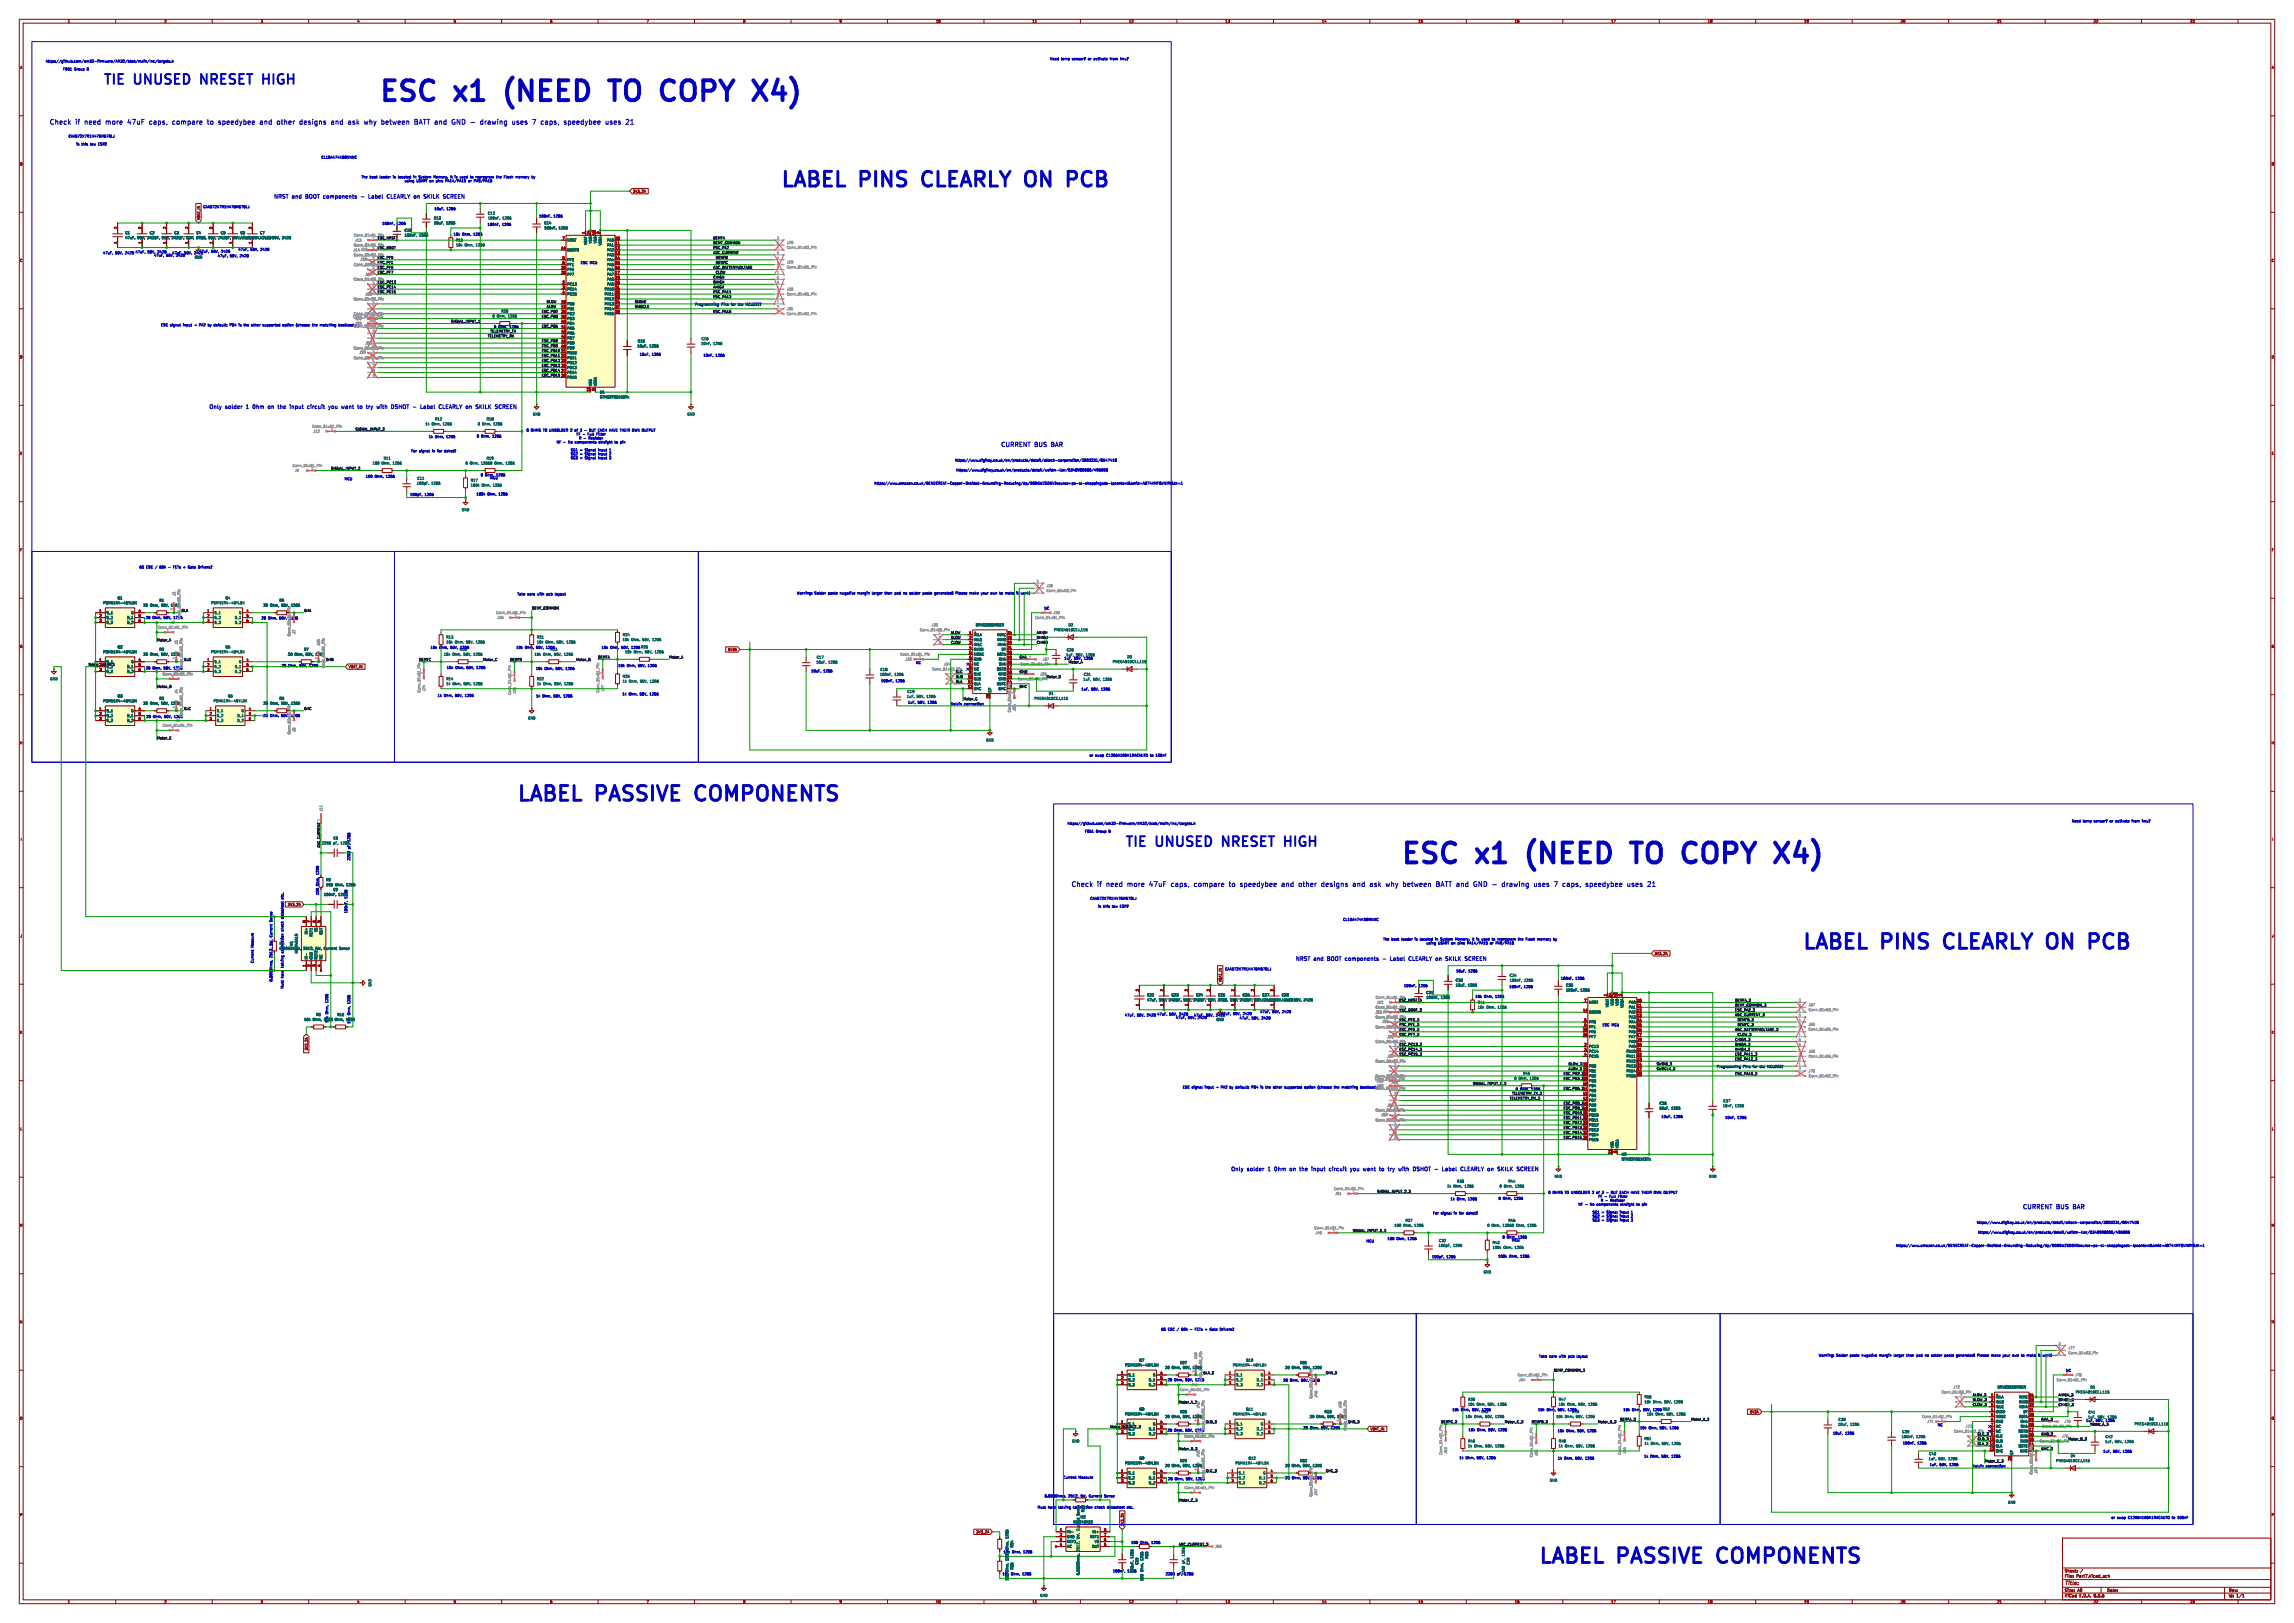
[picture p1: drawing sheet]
<svg xmlns="http://www.w3.org/2000/svg" width="1189mm" height="841mm" viewBox="0 0 1189 841" stroke-linecap="round" stroke-linejoin="round" font-family="sans-serif">
<defs><g id="words">
<g font-size="14.3" fill="#0000c2">
<text x="195" y="55">ESC</text>
<text x="236" y="55">x1</text>
<text x="267" y="55">(NEED</text>
<text x="325" y="55">TO</text>
<text x="355" y="55">COPY</text>
<text x="407" y="55">X4)</text>
<text x="725" y="450">ESC</text>
<text x="766" y="450">x1</text>
<text x="796" y="450">(NEED</text>
<text x="854" y="450">TO</text>
<text x="885" y="450">COPY</text>
<text x="937" y="450">X4)</text>
</g>
<g font-size="10.6" fill="#0000c2">
<text x="404" y="99">LABEL PINS</text>
<text x="481" y="99">CLEARLY ON</text>
<text x="563" y="99">PCB</text>
<text x="267" y="417">LABEL PASSIVE</text>
<text x="364" y="417">COMPONENTS</text>
<text x="933" y="494">LABEL PINS</text>
<text x="1011" y="494">CLEARLY ON</text>
<text x="1092" y="494">PCB</text>
<text x="797" y="812">LABEL PASSIVE</text>
<text x="893" y="812">COMPONENTS</text>
</g>
<g font-size="7.1" fill="#0000c2">
<text x="53" y="45">TIE</text>
<text x="70" y="45">UNUSED</text>
<text x="106" y="45">NRESET</text>
<text x="140" y="45">HIGH</text>
<text x="582" y="440">TIE</text>
<text x="599" y="440">UNUSED</text>
<text x="636" y="440">NRESET</text>
<text x="670" y="440">HIGH</text>
</g>
<g font-size="3.5" fill="#0000c2">
<text x="26" y="65">Check</text>
<text x="39" y="65">if</text>
<text x="44" y="65">need</text>
<text x="55" y="65">more</text>
<text x="67" y="65">47uF</text>
<text x="78" y="65">caps,</text>
<text x="90" y="65">compare</text>
<text x="109" y="65">to</text>
<text x="115" y="65">speedybee</text>
<text x="137" y="65">and</text>
<text x="146" y="65">other</text>
<text x="158" y="65">designs</text>
<text x="174" y="65">and</text>
<text x="183" y="65">ask</text>
<text x="192" y="65">why between</text>
<text x="218" y="65">BATT and</text>
<text x="238" y="65">GND -</text>
<text x="253" y="65">drawing</text>
<text x="270" y="65">uses</text>
<text x="281" y="65">7</text>
<text x="286" y="65">caps,</text>
<text x="298" y="65">speedybee</text>
<text x="320" y="65">uses</text>
<text x="555" y="460">Check</text>
<text x="569" y="460">if</text>
<text x="573" y="460">need</text>
<text x="585" y="460">more</text>
<text x="596" y="460">47uF</text>
<text x="608" y="460">caps,</text>
<text x="620" y="460">compare</text>
<text x="638" y="460">to</text>
<text x="644" y="460">speedybee</text>
<text x="666" y="460">and</text>
<text x="675" y="460">other</text>
<text x="687" y="460">designs</text>
<text x="704" y="460">and</text>
<text x="713" y="460">ask</text>
<text x="721" y="460">why between</text>
<text x="748" y="460">BATT and</text>
<text x="768" y="460">GND -</text>
<text x="783" y="460">drawing</text>
<text x="800" y="460">uses</text>
<text x="811" y="460">7</text>
<text x="815" y="460">caps,</text>
<text x="828" y="460">speedybee</text>
<text x="849" y="460">uses</text>
</g>
<g font-size="3.2" fill="#0000c2">
<text x="519" y="232">CURRENT BUS</text>
<text x="545" y="232">BAR</text>
<text x="1048" y="627">CURRENT BUS</text>
<text x="1075" y="627">BAR</text>
</g>
<g font-size="2.8" fill="#0000c2">
<text x="141" y="104">NRST</text>
<text x="152" y="104">and</text>
<text x="160" y="104">BOOT</text>
<text x="170" y="104">components</text>
<text x="191" y="104">-</text>
<text x="196" y="104">Label</text>
<text x="206" y="104">CLEARLY on</text>
<text x="228" y="104">SKILK</text>
<text x="108" y="213">Only</text>
<text x="117" y="213">solder</text>
<text x="129" y="213">1</text>
<text x="133" y="213">0hm</text>
<text x="142" y="213">on</text>
<text x="149" y="213">the</text>
<text x="156" y="213">input</text>
<text x="166" y="213">circuit</text>
<text x="178" y="213">you</text>
<text x="186" y="213">want</text>
<text x="196" y="213">to</text>
<text x="201" y="213">try</text>
<text x="208" y="213">with</text>
<text x="216" y="213">DSHOT</text>
<text x="228" y="213">-</text>
<text x="234" y="213">Label</text>
<text x="244" y="213">CLEARLY on</text>
<text x="266" y="213">SKILK</text>
<text x="671" y="499">NRST</text>
<text x="681" y="499">and</text>
<text x="689" y="499">BOOT</text>
<text x="700" y="499">components</text>
<text x="720" y="499">-</text>
<text x="725" y="499">Label</text>
<text x="736" y="499">CLEARLY on</text>
<text x="757" y="499">SKILK</text>
<text x="638" y="608">Only</text>
<text x="647" y="608">solder</text>
<text x="659" y="608">1</text>
<text x="663" y="608">0hm</text>
<text x="672" y="608">on</text>
<text x="678" y="608">the</text>
<text x="686" y="608">input</text>
<text x="696" y="608">circuit</text>
<text x="708" y="608">you</text>
<text x="716" y="608">want</text>
<text x="725" y="608">to</text>
<text x="731" y="608">try</text>
<text x="737" y="608">with</text>
<text x="746" y="608">DSHOT</text>
<text x="758" y="608">-</text>
<text x="763" y="608">Label</text>
<text x="774" y="608">CLEARLY on</text>
<text x="795" y="608">SKILK</text>
</g>
<text font-size="2.8" fill="#840000" x="1070" y="822">Title:</text>
<g font-size="2.1" fill="#840000">
<text x="1070" y="815">Sheet:</text>
<text x="1070" y="818">File:</text>
<text x="1076" y="818">Part7.kicad_sch</text>
<text x="1070" y="828">KiCad</text>
<text x="1070" y="825">Size:</text>
<text x="1077" y="825">A0</text>
<text x="1078" y="828">E.D.A.</text>
<text x="1085" y="828">8.0.6</text>
<text x="1092" y="825">Date:</text>
<text x="1155" y="825">Rev:</text>
<text x="1155" y="828">Id:</text>
<text x="1159" y="828">1/1</text>
</g>
<g font-size="1.8" fill="#840000">
<text x="35" y="12">1</text>
<text x="85" y="12">2</text>
<text x="135" y="12">3</text>
<text x="185" y="12">4</text>
<text x="235" y="12">5</text>
<text x="285" y="12">6</text>
<text x="335" y="12">7</text>
<text x="385" y="12">8</text>
<text x="435" y="12">9</text>
<text x="485" y="12">10</text>
<text x="535" y="12">11</text>
<text x="585" y="12">12</text>
<text x="635" y="12">13</text>
<text x="685" y="12">14</text>
<text x="735" y="12">15</text>
<text x="785" y="12">16</text>
<text x="835" y="12">17</text>
<text x="885" y="12">18</text>
<text x="935" y="12">19</text>
<text x="985" y="12">20</text>
<text x="1035" y="12">21</text>
<text x="1085" y="12">22</text>
<text x="1135" y="12">23</text>
<text x="10" y="36">A</text>
<text x="1177" y="36">A</text>
<text x="10" y="86">B</text>
<text x="1177" y="86">B</text>
<text x="328" y="100">3V3_2A</text>
<text x="104" y="114" transform="rotate(-90 104 114)">VBAT_IN</text>
<text x="10" y="136">C</text>
<text x="1177" y="136">C</text>
<text x="10" y="186">D</text>
<text x="1177" y="186">D</text>
<text x="10" y="236">E</text>
<text x="1177" y="236">E</text>
<text x="10" y="286">F</text>
<text x="1177" y="286">F</text>
<text x="10" y="336">G</text>
<text x="1177" y="336">G</text>
<text x="377" y="338">5V3A</text>
<text x="180" y="347">VBAT_IN</text>
<text x="10" y="386">H</text>
<text x="1177" y="386">H</text>
<text x="11" y="436">I</text>
<text x="1178" y="436">I</text>
<text x="149" y="470">3V3_2A</text>
<text x="10" y="486">J</text>
<text x="1177" y="486">J</text>
<text x="857" y="495">3V3_2A</text>
<text x="634" y="509" transform="rotate(-90 634 509)">VBAT_IN</text>
<text x="10" y="536">K</text>
<text x="1177" y="536">K</text>
<text x="160" y="545" transform="rotate(-90 160 545)">3V3_2A</text>
<text x="10" y="586">L</text>
<text x="1177" y="586">L</text>
<text x="10" y="636">M</text>
<text x="1177" y="636">M</text>
<text x="10" y="686">N</text>
<text x="1177" y="686">N</text>
<text x="10" y="736">O</text>
<text x="907" y="733">5V3A</text>
<text x="1177" y="736">O</text>
<text x="710" y="742">VBAT_IN</text>
<text x="10" y="786">P</text>
<text x="1177" y="786">P</text>
<text x="583" y="791" transform="rotate(-90 583 791)">3V3_2A</text>
<text x="506" y="795">3V3_2A</text>
<text x="35" y="831">1</text>
<text x="85" y="831">2</text>
<text x="135" y="831">3</text>
<text x="185" y="831">4</text>
<text x="235" y="831">5</text>
<text x="285" y="831">6</text>
<text x="335" y="831">7</text>
<text x="385" y="831">8</text>
<text x="435" y="831">9</text>
<text x="485" y="831">10</text>
<text x="535" y="831">11</text>
<text x="585" y="831">12</text>
<text x="635" y="831">13</text>
<text x="685" y="831">14</text>
<text x="735" y="831">15</text>
<text x="785" y="831">16</text>
<text x="835" y="831">17</text>
<text x="885" y="831">18</text>
<text x="935" y="831">19</text>
<text x="985" y="831">20</text>
<text x="1035" y="831">21</text>
<text x="1085" y="831">22</text>
<text x="1135" y="831">23</text>
</g>
<g font-size="1.8" fill="#0000c2">
<text x="24" y="33">https://github.com/am32-firmware/AM32/blob/main/Inc/targets.h</text>
<text x="544" y="31">Need</text>
<text x="550" y="31">temp</text>
<text x="556" y="31">sensor?</text>
<text x="564" y="31">or</text>
<text x="567" y="31">activate</text>
<text x="576" y="31">from</text>
<text x="582" y="31">imu?</text>
<text x="33" y="37">F051</text>
<text x="38" y="37">Group</text>
<text x="45" y="37">B</text>
<text x="35" y="71">CAA572X7R1H476M670LJ</text>
<text x="39" y="76">is</text>
<text x="42" y="76">this</text>
<text x="47" y="76">low</text>
<text x="51" y="76">ESR?</text>
<text x="166" y="82">CL10A474KB8NNNC</text>
<text x="187" y="93">The</text>
<text x="192" y="93">boot</text>
<text x="197" y="93">loader</text>
<text x="204" y="93">is</text>
<text x="207" y="93">located</text>
<text x="210" y="95">using</text>
<text x="215" y="93">in</text>
<text x="216" y="95">USART on</text>
<text x="218" y="93">System</text>
<text x="226" y="93">Memory.</text>
<text x="226" y="95">pins</text>
<text x="231" y="95">PA14/PA15</text>
<text x="235" y="93">It</text>
<text x="238" y="93">is</text>
<text x="240" y="93">used</text>
<text x="244" y="95">or</text>
<text x="246" y="93">to</text>
<text x="247" y="95">PA9/PA10</text>
<text x="249" y="93">reprogram</text>
<text x="260" y="93">the</text>
<text x="264" y="93">Flash</text>
<text x="271" y="93">memory</text>
<text x="105" y="108">CAA572X7R1H476M670LJ</text>
<text x="225" y="109">10uF,</text>
<text x="231" y="109">1206</text>
<text x="279" y="113">100nF,</text>
<text x="287" y="113">1206</text>
<text x="198" y="117">100nF,</text>
<text x="206" y="117">1206</text>
<text x="253" y="117">100nF,</text>
<text x="260" y="117">1206</text>
<text x="235" y="122">10k</text>
<text x="240" y="122">Ohm,</text>
<text x="246" y="122">1206</text>
<text x="53" y="132">47uF,</text>
<text x="60" y="132">50V,</text>
<text x="65" y="132">2420</text>
<text x="70" y="131">47uF,</text>
<text x="76" y="131">50V,</text>
<text x="82" y="131">2420</text>
<text x="89" y="132">47uF,</text>
<text x="96" y="132">50V,</text>
<text x="101" y="132">2420</text>
<text x="103" y="131">47uF,</text>
<text x="110" y="131">50V,</text>
<text x="115" y="131">2420</text>
<text x="123" y="130">47uF,</text>
<text x="130" y="130">50V,</text>
<text x="135" y="130">2420</text>
<text x="80" y="133">47uF,</text>
<text x="86" y="133">50V,</text>
<text x="91" y="133">2420</text>
<text x="113" y="133">47uF,</text>
<text x="119" y="133">50V,</text>
<text x="124" y="133">2420</text>
<text x="301" y="137">ESC MCU</text>
<text x="360" y="159">Programming</text>
<text x="374" y="159">Pins</text>
<text x="380" y="159">for</text>
<text x="384" y="159">the</text>
<text x="388" y="159">MCU????</text>
<text x="83" y="169">ESC signal</text>
<text x="95" y="169">input</text>
<text x="101" y="169">þÿ!’PA2</text>
<text x="108" y="169">by</text>
<text x="112" y="169">default;</text>
<text x="120" y="169">PB4</text>
<text x="125" y="169">is</text>
<text x="128" y="169">the</text>
<text x="132" y="169">other</text>
<text x="138" y="169">supported</text>
<text x="149" y="169">option</text>
<text x="156" y="169">(choose</text>
<text x="164" y="169">the</text>
<text x="169" y="169">matching</text>
<text x="256" y="170">0</text>
<text x="258" y="170">Ohm,</text>
<text x="264" y="170">1206</text>
<text x="331" y="185">10uF,</text>
<text x="338" y="185">1206</text>
<text x="364" y="185">10nF,</text>
<text x="371" y="185">1206</text>
<text x="222" y="227">1k</text>
<text x="226" y="227">Ohm,</text>
<text x="231" y="227">1206</text>
<text x="247" y="227">0</text>
<text x="249" y="227">Ohm,</text>
<text x="255" y="227">1206</text>
<text x="273" y="224">0</text>
<text x="275" y="224">OHMS TO UNSOLDER</text>
<text x="296" y="224">2</text>
<text x="299" y="224">of</text>
<text x="299" y="226">FF -</text>
<text x="300" y="228">R -</text>
<text x="302" y="224">3</text>
<text x="305" y="226">Full</text>
<text x="305" y="228">Resistor</text>
<text x="307" y="224">BUT EACH HAVE THEIR OWN OUTPUT</text>
<text x="309" y="226">Filter</text>
<text x="288" y="230">NF -</text>
<text x="295" y="230">No</text>
<text x="298" y="230">components</text>
<text x="311" y="230">straight</text>
<text x="319" y="230">to</text>
<text x="322" y="230">pin</text>
<text x="213" y="235">For</text>
<text x="217" y="235">signal</text>
<text x="224" y="235">in</text>
<text x="227" y="235">for</text>
<text x="231" y="235">dshot?</text>
<text x="296" y="234">SG1</text>
<text x="296" y="236">SG2</text>
<text x="296" y="238">SG3</text>
<text x="301" y="234">=</text>
<text x="301" y="236">=</text>
<text x="301" y="238">=</text>
<text x="303" y="234">Signal</text>
<text x="303" y="236">Signal</text>
<text x="303" y="238">Signal</text>
<text x="310" y="234">input</text>
<text x="310" y="236">input</text>
<text x="310" y="238">input</text>
<text x="316" y="234">1</text>
<text x="316" y="236">2</text>
<text x="316" y="238">3</text>
<text x="495" y="239">https://www.digikey.co.uk/en/products/detail/altech-corporation/3803231/8547418</text>
<text x="495" y="244">https://www.digikey.co.uk/en/products/detail/weidm-ller/0348900000/496908</text>
<text x="178" y="249">MCU</text>
<text x="189" y="248">100</text>
<text x="194" y="248">Ohm,</text>
<text x="200" y="248">1206</text>
<text x="249" y="247">0</text>
<text x="251" y="247">Ohm,</text>
<text x="254" y="249">MCU</text>
<text x="257" y="247">1206</text>
<text x="453" y="251">https://www.amazon.co.uk/BENECREAT-Copper-Braided-Grounding-Reducing/dp/B0BGWZ5DGV?source=ps-sl-shoppingads-lpcontext&amp;smid=A874XMFQVNIRI&amp;th=1</text>
<text x="212" y="257">100pF,</text>
<text x="220" y="257">1206</text>
<text x="247" y="257">100k</text>
<text x="253" y="257">Ohm,</text>
<text x="259" y="257">1206</text>
<text x="72" y="295">6S</text>
<text x="76" y="295">ESC /</text>
<text x="83" y="295">60A</text>
<text x="88" y="295">-</text>
<text x="90" y="295">FETs +</text>
<text x="99" y="295">Gate</text>
<text x="104" y="295">Drivers?</text>
<text x="268" y="309">Take</text>
<text x="274" y="309">care</text>
<text x="279" y="309">with</text>
<text x="284" y="309">pcb</text>
<text x="289" y="309">layout</text>
<text x="413" y="308">Warning:</text>
<text x="422" y="308">Solder</text>
<text x="429" y="308">paste</text>
<text x="436" y="308">nwgative</text>
<text x="445" y="308">margin</text>
<text x="453" y="308">larger</text>
<text x="460" y="308">than</text>
<text x="465" y="308">pad</text>
<text x="469" y="308">no</text>
<text x="473" y="308">solder</text>
<text x="480" y="308">paste</text>
<text x="486" y="308">generated!</text>
<text x="497" y="308">Please</text>
<text x="505" y="308">make</text>
<text x="511" y="308">your</text>
<text x="516" y="308">own</text>
<text x="521" y="308">to</text>
<text x="524" y="308">make</text>
<text x="530" y="308">it</text>
<text x="533" y="308">work!</text>
<text x="541" y="316">NC</text>
<text x="75" y="321">20</text>
<text x="79" y="321">Ohm,</text>
<text x="85" y="321">50V,</text>
<text x="135" y="321">20</text>
<text x="139" y="321">Ohm,</text>
<text x="145" y="321">50V,</text>
<text x="223" y="336">10k</text>
<text x="228" y="336">Ohm,</text>
<text x="234" y="336">50V,</text>
<text x="238" y="337">R16</text>
<text x="239" y="336">1206</text>
<text x="267" y="336">10k</text>
<text x="272" y="336">Ohm,</text>
<text x="278" y="336">50V,</text>
<text x="283" y="336">1206</text>
<text x="285" y="337">R23</text>
<text x="312" y="336">10k</text>
<text x="316" y="336">Ohm,</text>
<text x="322" y="336">50V,</text>
<text x="328" y="336">1206 R26</text>
<text x="551" y="342">1uF,</text>
<text x="552" y="340">1uF,</text>
<text x="557" y="342">50V,</text>
<text x="558" y="340">50V,</text>
<text x="562" y="342">1206</text>
<text x="75" y="347">20</text>
<text x="79" y="347">Ohm,</text>
<text x="85" y="347">50V,</text>
<text x="146" y="346">20</text>
<text x="149" y="346">Ohm,</text>
<text x="155" y="346">50V,</text>
<text x="161" y="346">1206</text>
<text x="231" y="347">10k</text>
<text x="236" y="347">Ohm,</text>
<text x="242" y="347">50V,</text>
<text x="247" y="347">1206</text>
<text x="278" y="347">10k</text>
<text x="282" y="347">Ohm,</text>
<text x="288" y="347">50V,</text>
<text x="293" y="347">1206</text>
<text x="320" y="346">10k</text>
<text x="325" y="346">Ohm,</text>
<text x="331" y="346">50V,</text>
<text x="336" y="346">1206</text>
<text x="474" y="344">NC</text>
<text x="420" y="349">10uF,</text>
<text x="427" y="349">1206</text>
<text x="457" y="354">100nF,</text>
<text x="464" y="354">1206</text>
<text x="560" y="358">1uF,</text>
<text x="566" y="358">50V,</text>
<text x="571" y="358">1206</text>
<text x="227" y="361">1k</text>
<text x="230" y="361">Ohm,</text>
<text x="236" y="361">50V,</text>
<text x="241" y="361">1206</text>
<text x="278" y="362">1k</text>
<text x="281" y="362">Ohm,</text>
<text x="287" y="362">50V,</text>
<text x="292" y="362">1206</text>
<text x="322" y="361">1k</text>
<text x="326" y="361">Ohm,</text>
<text x="332" y="361">50V,</text>
<text x="337" y="361">1206</text>
<text x="470" y="365">1uF,</text>
<text x="476" y="365">50V,</text>
<text x="481" y="365">1206</text>
<text x="493" y="366">Kelvin</text>
<text x="500" y="366">connection</text>
<text x="136" y="372">20</text>
<text x="140" y="372">Ohm,</text>
<text x="151" y="372">1206</text>
<text x="76" y="372">20</text>
<text x="79" y="372">Ohm,</text>
<text x="85" y="372">50V,</text>
<text x="565" y="392">or</text>
<text x="568" y="392">swap</text>
<text x="574" y="392">C1206X105K1RACAUTO</text>
<text x="596" y="392">to</text>
<text x="600" y="392">100nF</text>
<text x="553" y="428">https://github.com/am32-firmware/AM32/blob/main/Inc/targets.h</text>
<text x="562" y="432">F051</text>
<text x="568" y="432">Group</text>
<text x="575" y="432">B</text>
<text x="1074" y="426">Need</text>
<text x="1080" y="426">temp</text>
<text x="1085" y="426">sensor?</text>
<text x="1094" y="426">or</text>
<text x="1097" y="426">activate</text>
<text x="1106" y="426">from</text>
<text x="1111" y="426">imu?</text>
<text x="177" y="438">1206</text>
<text x="182" y="436" transform="rotate(-90 182 436)">1206</text>
<text x="182" y="440" transform="rotate(-90 182 440)">pF,</text>
<text x="182" y="446" transform="rotate(-90 182 446)">2200</text>
<text x="165" y="453" transform="rotate(-90 165 453)">1206</text>
<text x="165" y="459" transform="rotate(-90 165 459)">Ohm,</text>
<text x="147" y="463" transform="rotate(-90 147 463)">etc.</text>
<text x="165" y="464" transform="rotate(-90 165 464)">100</text>
<text x="565" y="466">CAA572X7R1H476M670LJ</text>
<text x="180" y="473" transform="rotate(-90 180 473)">100nF,</text>
<text x="569" y="471">is</text>
<text x="572" y="471">this</text>
<text x="577" y="471">low</text>
<text x="581" y="471">ESR?</text>
<text x="141" y="477" transform="rotate(-90 141 477)">Sense</text>
<text x="147" y="474" transform="rotate(-90 147 474)">datasheet</text>
<text x="696" y="477">CL10A474KB8NNNC</text>
<text x="141" y="485" transform="rotate(-90 141 485)">Current</text>
<text x="147" y="481" transform="rotate(-90 147 481)">check</text>
<text x="132" y="491" transform="rotate(-90 132 491)">Measure</text>
<text x="141" y="490" transform="rotate(-90 141 490)">5W,</text>
<text x="717" y="488">The</text>
<text x="721" y="488">boot</text>
<text x="727" y="488">loader</text>
<text x="734" y="488">is</text>
<text x="737" y="488">located</text>
<text x="739" y="490">using</text>
<text x="745" y="488">in</text>
<text x="745" y="490">USART on</text>
<text x="748" y="488">System</text>
<text x="756" y="488">Memory.</text>
<text x="756" y="490">pins</text>
<text x="761" y="490">PA14/PA15</text>
<text x="765" y="488">It</text>
<text x="767" y="488">is</text>
<text x="770" y="488">used</text>
<text x="773" y="490">or</text>
<text x="776" y="488">to</text>
<text x="776" y="490">PA9/PA10</text>
<text x="779" y="488">reprogram</text>
<text x="790" y="488">the</text>
<text x="794" y="488">Flash</text>
<text x="800" y="488">memory</text>
<text x="141" y="496" transform="rotate(-90 141 496)">2512,</text>
<text x="132" y="499" transform="rotate(-90 132 499)">Current</text>
<text x="147" y="501" transform="rotate(-90 147 501)">kelving</text>
<text x="635" y="503">CAA572X7R1H476M670LJ</text>
<text x="141" y="509" transform="rotate(-90 141 509)">0.005Ohms,</text>
<text x="147" y="507" transform="rotate(-90 147 507)">have</text>
<text x="755" y="504">10uF,</text>
<text x="761" y="504">1206</text>
<text x="809" y="508">100nF,</text>
<text x="816" y="508">1206</text>
<text x="147" y="513" transform="rotate(-90 147 513)">Must</text>
<text x="728" y="512">100nF,</text>
<text x="735" y="512">1206</text>
<text x="782" y="512">100nF,</text>
<text x="790" y="512">1206</text>
<text x="170" y="520" transform="rotate(-90 170 520)">1206</text>
<text x="182" y="520" transform="rotate(-90 182 520)">1206</text>
<text x="765" y="517">10k</text>
<text x="769" y="517">Ohm,</text>
<text x="775" y="517">1206</text>
<text x="170" y="525" transform="rotate(-90 170 525)">Ohm,</text>
<text x="182" y="526" transform="rotate(-90 182 526)">Ohm,</text>
<text x="583" y="527">47uF,</text>
<text x="589" y="527">50V,</text>
<text x="595" y="527">2420</text>
<text x="600" y="526">47uF,</text>
<text x="606" y="526">50V,</text>
<text x="611" y="526">2420</text>
<text x="619" y="527">47uF,</text>
<text x="625" y="527">50V,</text>
<text x="630" y="527">2420</text>
<text x="633" y="526">47uF,</text>
<text x="639" y="526">50V,</text>
<text x="644" y="526">2420</text>
<text x="653" y="525">47uF,</text>
<text x="659" y="525">50V,</text>
<text x="665" y="525">2420</text>
<text x="170" y="530" transform="rotate(-90 170 530)">10k</text>
<text x="609" y="528">47uF,</text>
<text x="616" y="528">50V,</text>
<text x="621" y="528">2420</text>
<text x="642" y="528">47uF,</text>
<text x="649" y="528">50V,</text>
<text x="654" y="528">2420</text>
<text x="830" y="532">ESC MCU</text>
<text x="890" y="554">Programming</text>
<text x="904" y="554">Pins</text>
<text x="909" y="554">for</text>
<text x="913" y="554">the</text>
<text x="918" y="554">MCU????</text>
<text x="613" y="564">ESC signal</text>
<text x="625" y="564">input</text>
<text x="631" y="564">þÿ!’PA2</text>
<text x="638" y="564">by</text>
<text x="641" y="564">default;</text>
<text x="650" y="564">PB4</text>
<text x="655" y="564">is</text>
<text x="658" y="564">the</text>
<text x="662" y="564">other</text>
<text x="668" y="564">supported</text>
<text x="678" y="564">option</text>
<text x="685" y="564">(choose</text>
<text x="694" y="564">the</text>
<text x="698" y="564">matching</text>
<text x="785" y="565">0</text>
<text x="788" y="565">Ohm,</text>
<text x="794" y="565">1206</text>
<text x="861" y="579">10uF,</text>
<text x="867" y="579">1206</text>
<text x="894" y="580">10nF,</text>
<text x="900" y="580">1206</text>
<text x="752" y="622">1k</text>
<text x="755" y="622">Ohm,</text>
<text x="761" y="622">1206</text>
<text x="777" y="622">0</text>
<text x="779" y="622">Ohm,</text>
<text x="785" y="622">1206</text>
<text x="802" y="619">0</text>
<text x="805" y="619">OHMS TO UNSOLDER</text>
<text x="826" y="619">2</text>
<text x="828" y="619">of</text>
<text x="828" y="621">FF -</text>
<text x="830" y="623">R -</text>
<text x="831" y="619">3</text>
<text x="834" y="621">Full</text>
<text x="835" y="623">Resistor</text>
<text x="836" y="619">BUT EACH HAVE THEIR OWN OUTPUT</text>
<text x="839" y="621">Filter</text>
<text x="743" y="630">For</text>
<text x="747" y="630">signal</text>
<text x="754" y="630">in</text>
<text x="757" y="630">for</text>
<text x="760" y="630">dshot?</text>
<text x="818" y="625">NF -</text>
<text x="824" y="625">No</text>
<text x="825" y="629">SG1</text>
<text x="828" y="625">components</text>
<text x="830" y="629">=</text>
<text x="833" y="629">Signal</text>
<text x="840" y="629">input</text>
<text x="840" y="625">straight</text>
<text x="846" y="629">1</text>
<text x="849" y="625">to</text>
<text x="852" y="625">pin</text>
<text x="825" y="631">SG2</text>
<text x="825" y="633">SG3</text>
<text x="830" y="631">=</text>
<text x="830" y="633">=</text>
<text x="833" y="631">Signal</text>
<text x="833" y="633">Signal</text>
<text x="840" y="631">input</text>
<text x="840" y="633">input</text>
<text x="846" y="631">2</text>
<text x="846" y="633">3</text>
<text x="1024" y="634">https://www.digikey.co.uk/en/products/detail/altech-corporation/3803231/8547418</text>
<text x="779" y="642">0</text>
<text x="781" y="642">Ohm,</text>
<text x="787" y="642">1206</text>
<text x="1025" y="639">https://www.digikey.co.uk/en/products/detail/weidm-ller/0348900000/496908</text>
<text x="708" y="644">MCU</text>
<text x="719" y="643">100</text>
<text x="724" y="643">Ohm,</text>
<text x="730" y="643">1206</text>
<text x="783" y="643">MCU</text>
<text x="983" y="646">https://www.amazon.co.uk/BENECREAT-Copper-Braided-Grounding-Reducing/dp/B0BGWZ5DGV?source=ps-sl-shoppingads-lpcontext&amp;smid=A874XMFQVNIRI&amp;th=1</text>
<text x="742" y="652">100pF,</text>
<text x="750" y="652">1206</text>
<text x="776" y="652">100k</text>
<text x="782" y="652">Ohm,</text>
<text x="788" y="652">1206</text>
<text x="602" y="690">6S</text>
<text x="605" y="690">ESC /</text>
<text x="613" y="690">60A</text>
<text x="617" y="690">-</text>
<text x="620" y="690">FETs +</text>
<text x="628" y="690">Gate</text>
<text x="634" y="690">Drivers?</text>
<text x="797" y="704">Take</text>
<text x="803" y="704">care</text>
<text x="809" y="704">with</text>
<text x="814" y="704">pcb</text>
<text x="819" y="704">layout</text>
<text x="943" y="703">Warning:</text>
<text x="952" y="703">Solder</text>
<text x="959" y="703">paste</text>
<text x="965" y="703">nwgative</text>
<text x="975" y="703">margin</text>
<text x="982" y="703">larger</text>
<text x="989" y="703">than</text>
<text x="994" y="703">pad</text>
<text x="999" y="703">no</text>
<text x="1003" y="703">solder</text>
<text x="1010" y="703">paste</text>
<text x="1016" y="703">generated!</text>
<text x="1027" y="703">Please</text>
<text x="1034" y="703">make</text>
<text x="1041" y="703">your</text>
<text x="1046" y="703">own</text>
<text x="1051" y="703">to</text>
<text x="1054" y="703">make</text>
<text x="1060" y="703">it</text>
<text x="1062" y="703">work!</text>
<text x="1071" y="711">NC</text>
<text x="605" y="716">20</text>
<text x="609" y="716">Ohm,</text>
<text x="615" y="716">50V,</text>
<text x="665" y="716">20</text>
<text x="669" y="716">Ohm,</text>
<text x="675" y="716">50V,</text>
<text x="753" y="731">10k</text>
<text x="757" y="731">Ohm,</text>
<text x="763" y="731">50V,</text>
<text x="768" y="731">1206</text>
<text x="797" y="731">10k</text>
<text x="802" y="731">Ohm,</text>
<text x="808" y="731">50V,</text>
<text x="813" y="731">1206</text>
<text x="841" y="731">10k</text>
<text x="846" y="731">Ohm,</text>
<text x="852" y="731">50V,</text>
<text x="857" y="731">1206 R52</text>
<text x="768" y="732">R42</text>
<text x="815" y="732">R49</text>
<text x="1081" y="737">1uF,</text>
<text x="1086" y="737">50V,</text>
<text x="1092" y="737">1206</text>
<text x="605" y="742">20</text>
<text x="609" y="742">Ohm,</text>
<text x="615" y="742">50V,</text>
<text x="675" y="741">20</text>
<text x="679" y="741">Ohm,</text>
<text x="685" y="741">50V,</text>
<text x="690" y="741">1206</text>
<text x="761" y="742">10k</text>
<text x="766" y="742">Ohm,</text>
<text x="772" y="742">50V,</text>
<text x="777" y="742">1206</text>
<text x="807" y="742">10k</text>
<text x="812" y="742">Ohm,</text>
<text x="818" y="742">50V,</text>
<text x="823" y="742">1206</text>
<text x="850" y="741">10k</text>
<text x="855" y="741">Ohm,</text>
<text x="860" y="741">50V,</text>
<text x="866" y="741">1206</text>
<text x="950" y="744">10uF,</text>
<text x="956" y="744">1206</text>
<text x="1004" y="739">NC</text>
<text x="986" y="749">100nF,</text>
<text x="994" y="749">1206</text>
<text x="852" y="756">1k</text>
<text x="855" y="756">Ohm,</text>
<text x="861" y="756">50V,</text>
<text x="867" y="756">1206</text>
<text x="1090" y="753">1uF,</text>
<text x="1095" y="753">50V,</text>
<text x="1100" y="753">1206</text>
<text x="756" y="756">1k</text>
<text x="760" y="756">Ohm,</text>
<text x="766" y="756">50V,</text>
<text x="771" y="756">1206</text>
<text x="807" y="757">1k</text>
<text x="811" y="757">Ohm,</text>
<text x="817" y="757">50V,</text>
<text x="822" y="757">1206</text>
<text x="1000" y="760">1uF,</text>
<text x="1005" y="760">50V,</text>
<text x="1011" y="760">1206</text>
<text x="1022" y="761">Kelvin</text>
<text x="1029" y="761">connection</text>
<text x="551" y="766">Current</text>
<text x="559" y="766">Measure</text>
<text x="605" y="767">20</text>
<text x="609" y="767">Ohm,</text>
<text x="615" y="767">50V,</text>
<text x="666" y="767">20</text>
<text x="670" y="767">Ohm,</text>
<text x="681" y="767">1206</text>
<text x="541" y="776">0.005Ohms,</text>
<text x="554" y="776">2512,</text>
<text x="560" y="776">5W,</text>
<text x="565" y="776">Current</text>
<text x="573" y="776">Sense</text>
<text x="537" y="782">Must</text>
<text x="543" y="782">have</text>
<text x="549" y="782">kelving</text>
<text x="557" y="782">connection</text>
<text x="569" y="782">check</text>
<text x="576" y="782">datasheet</text>
<text x="587" y="782">etc.</text>
<text x="1094" y="787">or</text>
<text x="1097" y="787">swap</text>
<text x="1103" y="787">C1206X105K1RACAUTO</text>
<text x="1126" y="787">to</text>
<text x="1129" y="787">100nF</text>
<text x="586" y="800">100</text>
<text x="591" y="800">Ohm,</text>
<text x="597" y="800">1206</text>
<text x="520" y="805">10k</text>
<text x="525" y="805">Ohm,</text>
<text x="531" y="805">1206</text>
<text x="577" y="815">100nF,</text>
<text x="519" y="816">10k</text>
<text x="524" y="816">Ohm,</text>
<text x="530" y="816">1206</text>
<text x="604" y="816">2200</text>
<text x="610" y="816">pF,</text>
<text x="614" y="816">1206</text>
</g>
<g font-size="1.8" fill="#006464">
<text x="225" y="114">C12</text>
<text x="253" y="114">100nF,</text>
<text x="253" y="111">C13</text>
<text x="260" y="114">1206</text>
<text x="225" y="116">10uF,</text>
<text x="231" y="116">1206</text>
<text x="282" y="116">C14</text>
<text x="282" y="119">100nF,</text>
<text x="290" y="119">1206</text>
<text x="65" y="122">C1</text>
<text x="65" y="124">47uF,</text>
<text x="71" y="124">50V,</text>
<text x="76" y="124">2420</text>
<text x="77" y="122">C2</text>
<text x="77" y="124">47uF,</text>
<text x="84" y="124">50V,</text>
<text x="89" y="124">2420</text>
<text x="90" y="122">C3</text>
<text x="90" y="124">47uF,</text>
<text x="97" y="124">50V,</text>
<text x="102" y="122">C4</text>
<text x="102" y="124">2420</text>
<text x="108" y="124">50V,</text>
<text x="113" y="124">2420</text>
<text x="114" y="122">C5</text>
<text x="114" y="124">47uF,</text>
<text x="121" y="124">50V,47uF,</text>
<text x="124" y="122">C6</text>
<text x="126" y="124">2420</text>
<text x="131" y="124">50V,47uF,</text>
<text x="135" y="122">C7</text>
<text x="136" y="124">2420</text>
<text x="141" y="124">50V,</text>
<text x="146" y="124">2420</text>
<text x="210" y="123">100nF,</text>
<text x="210" y="120">C10</text>
<text x="217" y="123">1206</text>
<text x="236" y="125">R15</text>
<text x="294" y="125">NRST</text>
<text x="314" y="125">PA0</text>
<text x="236" y="128">10k</text>
<text x="241" y="128">Ohm,</text>
<text x="247" y="128">1206</text>
<text x="294" y="130">BOOT0</text>
<text x="304" y="127" transform="rotate(-90 304 127)">VBAT</text>
<text x="307" y="126" transform="rotate(-90 307 126)">VDD</text>
<text x="309" y="126" transform="rotate(-90 309 126)">VDD</text>
<text x="312" y="127" transform="rotate(-90 312 127)">VDDA</text>
<text x="314" y="128">PA1</text>
<text x="314" y="130">PA2</text>
<text x="101" y="134">GND</text>
<text x="294" y="135">PF0</text>
<text x="314" y="133">PA3</text>
<text x="314" y="135">PA4</text>
<text x="294" y="141">PF6</text>
<text x="294" y="143">PF7</text>
<text x="294" y="138">PF1</text>
<text x="314" y="138">PA5</text>
<text x="314" y="141">PA6</text>
<text x="314" y="143">PA7</text>
<text x="294" y="148">PC13</text>
<text x="314" y="146">PA8</text>
<text x="314" y="148">PA9</text>
<text x="294" y="151">PC14</text>
<text x="294" y="153">PC15</text>
<text x="313" y="151">PA10</text>
<text x="313" y="153">PA11</text>
<text x="313" y="156">PA12</text>
<text x="294" y="158">PB0</text>
<text x="294" y="161">PB1</text>
<text x="313" y="158">PA13</text>
<text x="313" y="161">PA14</text>
<text x="255" y="165">0</text>
<text x="258" y="165">Ohm,</text>
<text x="260" y="162">R20</text>
<text x="263" y="165">1206</text>
<text x="294" y="163">PB2</text>
<text x="294" y="166">PB3</text>
<text x="313" y="163">PA15</text>
<text x="294" y="169">PB4</text>
<text x="294" y="171">PB5</text>
<text x="294" y="174">PB6</text>
<text x="294" y="176">PB7</text>
<text x="294" y="179">PB8</text>
<text x="330" y="178">C15</text>
<text x="363" y="179">10nF,</text>
<text x="363" y="176">C16</text>
<text x="370" y="179">1206</text>
<text x="294" y="184">PB10</text>
<text x="294" y="181">PB9</text>
<text x="330" y="180">10uF,</text>
<text x="337" y="180">1206</text>
<text x="294" y="186">PB11</text>
<text x="294" y="189">PB12</text>
<text x="294" y="191">PB13</text>
<text x="294" y="194">PB14</text>
<text x="294" y="196">PB15</text>
<text x="307" y="200" transform="rotate(-90 307 200)">VSS</text>
<text x="309" y="200" transform="rotate(-90 309 200)">VSSA</text>
<text x="311" y="204">U1</text>
<text x="311" y="207">STM32F051C8Tx</text>
<text x="276" y="215">GND</text>
<text x="356" y="215">GND</text>
<text x="220" y="221">1k</text>
<text x="224" y="221">Ohm,</text>
<text x="225" y="218">R12</text>
<text x="230" y="221">1206</text>
<text x="248" y="221">0</text>
<text x="250" y="221">Ohm,</text>
<text x="252" y="218">R18</text>
<text x="256" y="221">1206</text>
<text x="199" y="238">R11</text>
<text x="252" y="238">R19</text>
<text x="193" y="241">100</text>
<text x="198" y="241">Ohm,</text>
<text x="204" y="241">1206</text>
<text x="241" y="241">0</text>
<text x="244" y="241">Ohm,</text>
<text x="249" y="241">12060</text>
<text x="257" y="241">Ohm,</text>
<text x="263" y="241">1206</text>
<text x="216" y="251">100pF,</text>
<text x="216" y="249">C11</text>
<text x="224" y="251">1206</text>
<text x="244" y="250">R17</text>
<text x="244" y="252">100k</text>
<text x="250" y="252">Ohm,</text>
<text x="256" y="252">1206</text>
<text x="239" y="265">GND</text>
<text x="61" y="311">Q1</text>
<text x="117" y="311">Q4</text>
<text x="53" y="313">PSMN1R4-40YLDX</text>
<text x="74" y="315">20</text>
<text x="78" y="315">Ohm,</text>
<text x="82" y="312">R1</text>
<text x="84" y="315">50V,</text>
<text x="109" y="313">PSMN1R4-40YLDX</text>
<text x="136" y="315">20</text>
<text x="140" y="315">Ohm,</text>
<text x="145" y="312">R5</text>
<text x="146" y="315">50V,</text>
<text x="151" y="315">1206</text>
<text x="55" y="318">S_1</text>
<text x="55" y="321">S_2</text>
<text x="55" y="323">S_3</text>
<text x="66" y="321">D_1</text>
<text x="66" y="323">D_2</text>
<text x="68" y="318">G</text>
<text x="111" y="318">S_1</text>
<text x="111" y="321">S_2</text>
<text x="111" y="323">S_3</text>
<text x="122" y="321">D_1</text>
<text x="122" y="323">D_2</text>
<text x="124" y="318">G</text>
<text x="323" y="330">R24</text>
<text x="505" y="330">INLA</text>
<text x="506" y="325">DRV8300DRGER</text>
<text x="517" y="330">INHC</text>
<text x="546" y="327">PMEG4010CEJ,115</text>
<text x="554" y="325">D2</text>
<text x="231" y="334">10k</text>
<text x="231" y="331">R13</text>
<text x="236" y="334">Ohm,</text>
<text x="242" y="334">50V,</text>
<text x="247" y="334">1206</text>
<text x="278" y="331">R21</text>
<text x="278" y="334">10k</text>
<text x="283" y="334">Ohm,</text>
<text x="289" y="334">50V,</text>
<text x="294" y="334">1206</text>
<text x="323" y="332">10k</text>
<text x="327" y="332">Ohm,</text>
<text x="333" y="332">50V,</text>
<text x="338" y="332">1206</text>
<text x="505" y="332">INLB</text>
<text x="505" y="335">INLC</text>
<text x="517" y="332">INHB</text>
<text x="517" y="335">INHA</text>
<text x="53" y="339">PSMN1R4-40YLDX</text>
<text x="61" y="336">Q2</text>
<text x="74" y="340">20</text>
<text x="78" y="340">Ohm,</text>
<text x="82" y="337">R2</text>
<text x="84" y="340">50V,</text>
<text x="109" y="339">PSMN1R4-40YLDX</text>
<text x="117" y="336">Q5</text>
<text x="149" y="340">20</text>
<text x="153" y="340">Ohm,</text>
<text x="157" y="337">R7</text>
<text x="159" y="340">50V,</text>
<text x="230" y="340">10k</text>
<text x="235" y="340">Ohm,</text>
<text x="240" y="340">50V,</text>
<text x="246" y="340">1206</text>
<text x="277" y="340">10k</text>
<text x="281" y="340">Ohm,</text>
<text x="287" y="340">50V,</text>
<text x="293" y="340">1206</text>
<text x="324" y="339">10k</text>
<text x="328" y="339">Ohm,</text>
<text x="334" y="339">50V,</text>
<text x="340" y="339">1206</text>
<text x="423" y="341">C17</text>
<text x="505" y="337">GVDD</text>
<text x="505" y="340">MODE</text>
<text x="517" y="340">BSTA</text>
<text x="519" y="337">DT</text>
<text x="553" y="338">C20</text>
<text x="563" y="340">1206</text>
<text x="584" y="341">D3</text>
<text x="55" y="344">S_1</text>
<text x="55" y="346">S_2</text>
<text x="66" y="346">D_1</text>
<text x="68" y="344">G</text>
<text x="111" y="344">S_1</text>
<text x="111" y="346">S_2</text>
<text x="122" y="346">D_1</text>
<text x="124" y="344">G</text>
<text x="423" y="344">10uF,</text>
<text x="429" y="344">1206</text>
<text x="456" y="348">C18</text>
<text x="505" y="342">GND</text>
<text x="505" y="345">NC</text>
<text x="505" y="348">NC</text>
<text x="517" y="348">BSTB</text>
<text x="518" y="342">GHA</text>
<text x="518" y="345">SHA</text>
<text x="577" y="344">PMEG4010CEJ,115</text>
<text x="26" y="353">GND</text>
<text x="55" y="349">S_3</text>
<text x="66" y="349">D_2</text>
<text x="111" y="349">S_3</text>
<text x="122" y="349">D_2</text>
<text x="231" y="353">R14</text>
<text x="278" y="353">R22</text>
<text x="323" y="351">R25</text>
<text x="323" y="354">1k</text>
<text x="326" y="354">Ohm,</text>
<text x="332" y="354">50V,</text>
<text x="337" y="354">1206</text>
<text x="456" y="350">100nF,</text>
<text x="464" y="350">1206</text>
<text x="505" y="353">GLB</text>
<text x="505" y="350">GLC</text>
<text x="517" y="350">GHB</text>
<text x="517" y="353">SHB</text>
<text x="561" y="353">1uF,</text>
<text x="562" y="350">C21</text>
<text x="567" y="353">50V,</text>
<text x="572" y="353">1206</text>
<text x="231" y="355">1k</text>
<text x="235" y="355">Ohm,</text>
<text x="241" y="355">50V,</text>
<text x="246" y="355">1206</text>
<text x="278" y="355">1k</text>
<text x="282" y="355">Ohm,</text>
<text x="287" y="355">50V,</text>
<text x="293" y="355">1206</text>
<text x="470" y="359">C19</text>
<text x="505" y="355">GLA</text>
<text x="505" y="358">SHC</text>
<text x="514" y="359" transform="rotate(-90 514 359)">EP</text>
<text x="517" y="355">BSTC</text>
<text x="517" y="358">GHC</text>
<text x="53" y="364">PSMN1R4-40YLDX</text>
<text x="61" y="362">Q3</text>
<text x="74" y="365">20</text>
<text x="78" y="365">Ohm,</text>
<text x="82" y="363">R3</text>
<text x="84" y="365">50V,</text>
<text x="111" y="364">PSMN1R4-40YLDX</text>
<text x="118" y="362">Q6</text>
<text x="136" y="365">20</text>
<text x="140" y="365">Ohm,</text>
<text x="145" y="363">R6</text>
<text x="146" y="365">50V,</text>
<text x="151" y="365">1206</text>
<text x="470" y="362">1uF,</text>
<text x="475" y="362">50V,</text>
<text x="480" y="362">1206</text>
<text x="536" y="363">PMEG4010CEJ,115</text>
<text x="543" y="360">D1</text>
<text x="55" y="369">S_1</text>
<text x="55" y="372">S_2</text>
<text x="66" y="372">D_1</text>
<text x="68" y="369">G</text>
<text x="112" y="369">S_1</text>
<text x="112" y="372">S_2</text>
<text x="123" y="372">D_1</text>
<text x="125" y="369">G</text>
<text x="55" y="374">S_3</text>
<text x="66" y="374">D_2</text>
<text x="112" y="374">S_3</text>
<text x="123" y="374">D_2</text>
<text x="274" y="373">GND</text>
<text x="511" y="384">GND</text>
<text x="167" y="438">2200</text>
<text x="173" y="435">C8</text>
<text x="173" y="438">pF,</text>
<text x="169" y="457">R9</text>
<text x="169" y="459">100</text>
<text x="173" y="462">C9</text>
<text x="174" y="459">Ohm,</text>
<text x="180" y="459">1206</text>
<text x="168" y="464">100nF,</text>
<text x="175" y="464">1206</text>
<text x="180" y="466" transform="rotate(-90 180 466)">1206</text>
<text x="160" y="484" transform="rotate(-90 160 484)">IN+</text>
<text x="162" y="485" transform="rotate(-90 162 485)">REF1</text>
<text x="165" y="483" transform="rotate(-90 165 483)">VS</text>
<text x="167" y="484" transform="rotate(-90 167 484)">OUT</text>
<text x="145" y="490">R4</text>
<text x="152" y="490" transform="rotate(-90 152 490)">M1</text>
<text x="145" y="492">0.005Ohms,</text>
<text x="147" y="493" transform="rotate(-90 147 493)">connection</text>
<text x="155" y="494" transform="rotate(-90 155 494)">INA240A1D</text>
<text x="157" y="492">2512,</text>
<text x="160" y="497" transform="rotate(-90 160 497)">IN-</text>
<text x="162" y="497" transform="rotate(-90 162 497)">GND</text>
<text x="164" y="492">5W,</text>
<text x="165" y="497" transform="rotate(-90 165 497)">REF2</text>
<text x="167" y="497" transform="rotate(-90 167 497)">NC</text>
<text x="168" y="492">Current</text>
<text x="176" y="492">Sense</text>
<text x="754" y="509">C33</text>
<text x="782" y="506">C34</text>
<text x="782" y="509">100nF,</text>
<text x="790" y="509">1206</text>
<text x="193" y="511" transform="rotate(-90 193 511)">GND</text>
<text x="739" y="515">C31</text>
<text x="754" y="511">10uF,</text>
<text x="761" y="511">1206</text>
<text x="812" y="511">C35</text>
<text x="812" y="514">100nF,</text>
<text x="819" y="514">1206</text>
<text x="594" y="516">C22</text>
<text x="594" y="519">47uF,</text>
<text x="601" y="519">50V,</text>
<text x="606" y="519">2420</text>
<text x="607" y="516">C23</text>
<text x="607" y="519">47uF,</text>
<text x="614" y="519">50V,</text>
<text x="619" y="519">2420</text>
<text x="620" y="516">C24</text>
<text x="620" y="519">47uF,</text>
<text x="626" y="519">50V,</text>
<text x="631" y="516">C25</text>
<text x="631" y="519">2420</text>
<text x="638" y="519">50V,</text>
<text x="643" y="519">2420</text>
<text x="644" y="516">C26</text>
<text x="644" y="519">47uF,</text>
<text x="650" y="519">50V,47uF,</text>
<text x="654" y="516">C27</text>
<text x="656" y="519">2420</text>
<text x="660" y="519">50V,47uF,</text>
<text x="664" y="516">C28</text>
<text x="666" y="519">2420</text>
<text x="671" y="519">50V,</text>
<text x="676" y="519">2420</text>
<text x="739" y="518">100nF,</text>
<text x="747" y="518">1206</text>
<text x="766" y="520">R41</text>
<text x="823" y="520">NRST</text>
<text x="837" y="521" transform="rotate(-90 837 521)">VDD</text>
<text x="839" y="521" transform="rotate(-90 839 521)">VDD</text>
<text x="844" y="520">PA0</text>
<text x="164" y="527">R8</text>
<text x="175" y="527">R10</text>
<text x="766" y="523">10k</text>
<text x="770" y="523">Ohm,</text>
<text x="776" y="523">1206</text>
<text x="823" y="525">BOOT0</text>
<text x="834" y="522" transform="rotate(-90 834 522)">VBAT</text>
<text x="842" y="522" transform="rotate(-90 842 522)">VDDA</text>
<text x="844" y="523">PA1</text>
<text x="844" y="525">PA2</text>
<text x="844" y="528">PA3</text>
<text x="157" y="529">10k</text>
<text x="162" y="529">Ohm,</text>
<text x="168" y="529">1206</text>
<text x="169" y="529">10k</text>
<text x="174" y="529">Ohm,</text>
<text x="179" y="529">1206</text>
<text x="182" y="531" transform="rotate(-90 182 531)">10k</text>
<text x="630" y="529">GND</text>
<text x="823" y="530">PF0</text>
<text x="823" y="533">PF1</text>
<text x="844" y="530">PA4</text>
<text x="844" y="533">PA5</text>
<text x="823" y="536">PF6</text>
<text x="823" y="538">PF7</text>
<text x="844" y="536">PA6</text>
<text x="844" y="538">PA7</text>
<text x="823" y="543">PC13</text>
<text x="823" y="546">PC14</text>
<text x="843" y="546">PA10</text>
<text x="844" y="541">PA8</text>
<text x="844" y="543">PA9</text>
<text x="823" y="548">PC15</text>
<text x="843" y="548">PA11</text>
<text x="843" y="551">PA12</text>
<text x="789" y="557">R46</text>
<text x="823" y="553">PB0</text>
<text x="823" y="556">PB1</text>
<text x="843" y="553">PA13</text>
<text x="843" y="556">PA14</text>
<text x="785" y="560">0</text>
<text x="787" y="560">Ohm,</text>
<text x="793" y="560">1206</text>
<text x="823" y="558">PB2</text>
<text x="823" y="561">PB3</text>
<text x="823" y="563">PB4</text>
<text x="843" y="558">PA15</text>
<text x="823" y="566">PB5</text>
<text x="823" y="569">PB6</text>
<text x="823" y="571">PB7</text>
<text x="823" y="574">PB8</text>
<text x="860" y="575">10uF,</text>
<text x="860" y="573">C36</text>
<text x="866" y="575">1206</text>
<text x="893" y="574">10nF,</text>
<text x="893" y="571">C37</text>
<text x="899" y="574">1206</text>
<text x="823" y="579">PB10</text>
<text x="823" y="581">PB11</text>
<text x="823" y="576">PB9</text>
<text x="823" y="584">PB12</text>
<text x="823" y="586">PB13</text>
<text x="823" y="589">PB14</text>
<text x="823" y="591">PB15</text>
<text x="837" y="595" transform="rotate(-90 837 595)">VSS</text>
<text x="839" y="595" transform="rotate(-90 839 595)">VSSA</text>
<text x="840" y="599">U2</text>
<text x="840" y="602">STM32F051C8Tx</text>
<text x="806" y="610">GND</text>
<text x="886" y="610">GND</text>
<text x="750" y="616">1k</text>
<text x="753" y="616">Ohm,</text>
<text x="755" y="613">R38</text>
<text x="759" y="616">1206</text>
<text x="777" y="616">0</text>
<text x="779" y="616">Ohm,</text>
<text x="782" y="613">R44</text>
<text x="785" y="616">1206</text>
<text x="723" y="636">100</text>
<text x="727" y="636">Ohm,</text>
<text x="728" y="633">R37</text>
<text x="733" y="636">1206</text>
<text x="771" y="636">0</text>
<text x="773" y="636">Ohm,</text>
<text x="779" y="636">12060</text>
<text x="782" y="633">R45</text>
<text x="786" y="636">Ohm,</text>
<text x="792" y="636">1206</text>
<text x="746" y="646">100pF,</text>
<text x="746" y="644">C32</text>
<text x="753" y="646">1206</text>
<text x="773" y="645">R43</text>
<text x="773" y="647">100k</text>
<text x="779" y="647">Ohm,</text>
<text x="785" y="647">1206</text>
<text x="769" y="660">GND</text>
<text x="590" y="706">Q7</text>
<text x="611" y="707">R27</text>
<text x="646" y="706">Q10</text>
<text x="674" y="707">R31</text>
<text x="583" y="708">PSMN1R4-40YLDX</text>
<text x="585" y="713">S_1</text>
<text x="597" y="713">G</text>
<text x="604" y="710">20</text>
<text x="607" y="710">Ohm,</text>
<text x="613" y="710">50V,</text>
<text x="619" y="710">1206</text>
<text x="639" y="708">PSMN1R4-40YLDX</text>
<text x="641" y="713">S_1</text>
<text x="653" y="713">G</text>
<text x="666" y="710">20</text>
<text x="670" y="710">Ohm,</text>
<text x="676" y="710">50V,</text>
<text x="681" y="710">1206</text>
<text x="585" y="716">S_2</text>
<text x="585" y="718">S_3</text>
<text x="595" y="716">D_1</text>
<text x="595" y="718">D_2</text>
<text x="641" y="716">S_2</text>
<text x="641" y="718">S_3</text>
<text x="651" y="716">D_1</text>
<text x="651" y="718">D_2</text>
<text x="1035" y="720">DRV8300DRGER</text>
<text x="1083" y="720">D5</text>
<text x="852" y="725">R50</text>
<text x="1034" y="725">INLA</text>
<text x="1046" y="725">INHC</text>
<text x="1076" y="722">PMEG4010CEJ,115</text>
<text x="590" y="731">Q8</text>
<text x="646" y="731">Q11</text>
<text x="761" y="726">R39</text>
<text x="761" y="729">10k</text>
<text x="765" y="729">Ohm,</text>
<text x="771" y="729">50V,</text>
<text x="777" y="729">1206</text>
<text x="808" y="726">R47</text>
<text x="808" y="729">10k</text>
<text x="812" y="729">Ohm,</text>
<text x="818" y="729">50V,</text>
<text x="824" y="729">1206</text>
<text x="852" y="727">10k</text>
<text x="857" y="727">Ohm,</text>
<text x="863" y="727">50V,</text>
<text x="868" y="727">1206</text>
<text x="1034" y="727">INLB</text>
<text x="1034" y="730">INLC</text>
<text x="1046" y="727">INHB</text>
<text x="1046" y="730">INHA</text>
<text x="583" y="734">PSMN1R4-40YLDX</text>
<text x="604" y="735">20</text>
<text x="607" y="735">Ohm,</text>
<text x="611" y="732">R28</text>
<text x="613" y="735">50V,</text>
<text x="619" y="735">1206</text>
<text x="639" y="734">PSMN1R4-40YLDX</text>
<text x="679" y="735">20</text>
<text x="682" y="735">Ohm,</text>
<text x="686" y="732">R33</text>
<text x="688" y="735">50V,</text>
<text x="759" y="735">10k</text>
<text x="764" y="735">Ohm,</text>
<text x="770" y="735">50V,</text>
<text x="775" y="735">1206</text>
<text x="806" y="735">10k</text>
<text x="811" y="735">Ohm,</text>
<text x="817" y="735">50V,</text>
<text x="822" y="735">1206</text>
<text x="853" y="734">10k</text>
<text x="858" y="734">Ohm,</text>
<text x="864" y="734">50V,</text>
<text x="869" y="734">1206</text>
<text x="953" y="736">C38</text>
<text x="1034" y="732">GVDD</text>
<text x="1034" y="735">MODE</text>
<text x="1034" y="737">GND</text>
<text x="1046" y="735">BSTA</text>
<text x="1047" y="737">GHA</text>
<text x="1049" y="732">DT</text>
<text x="1082" y="735">1uF,</text>
<text x="1082" y="733">C41</text>
<text x="1087" y="735">50V,</text>
<text x="1093" y="735">1206</text>
<text x="1114" y="736">D6</text>
<text x="585" y="739">S_1</text>
<text x="585" y="741">S_2</text>
<text x="585" y="744">S_3</text>
<text x="595" y="741">D_1</text>
<text x="595" y="744">D_2</text>
<text x="597" y="739">G</text>
<text x="641" y="739">S_1</text>
<text x="641" y="741">S_2</text>
<text x="641" y="744">S_3</text>
<text x="651" y="741">D_1</text>
<text x="651" y="744">D_2</text>
<text x="653" y="739">G</text>
<text x="953" y="739">10uF,</text>
<text x="959" y="739">1206</text>
<text x="986" y="743">C39</text>
<text x="1034" y="740">NC</text>
<text x="1034" y="743">NC</text>
<text x="1046" y="743">BSTB</text>
<text x="1047" y="740">SHA</text>
<text x="1106" y="739">PMEG4010CEJ,115</text>
<text x="555" y="748">GND</text>
<text x="761" y="748">R40</text>
<text x="808" y="748">R48</text>
<text x="852" y="746">R51</text>
<text x="852" y="749">1k</text>
<text x="856" y="749">Ohm,</text>
<text x="862" y="749">50V,</text>
<text x="867" y="749">1206</text>
<text x="986" y="745">100nF,</text>
<text x="993" y="745">1206</text>
<text x="1034" y="748">GLB</text>
<text x="1034" y="745">GLC</text>
<text x="1047" y="745">GHB</text>
<text x="1047" y="748">SHB</text>
<text x="1091" y="748">1uF,</text>
<text x="1091" y="745">C42</text>
<text x="1096" y="748">50V,</text>
<text x="1101" y="748">1206</text>
<text x="761" y="750">1k</text>
<text x="764" y="750">Ohm,</text>
<text x="770" y="750">50V,</text>
<text x="775" y="750">1206</text>
<text x="808" y="750">1k</text>
<text x="811" y="750">Ohm,</text>
<text x="817" y="750">50V,</text>
<text x="822" y="750">1206</text>
<text x="1000" y="754">C40</text>
<text x="1034" y="750">GLA</text>
<text x="1034" y="753">SHC</text>
<text x="1044" y="754" transform="rotate(-90 1044 754)">EP</text>
<text x="1046" y="750">BSTC</text>
<text x="1047" y="753">GHC</text>
<text x="1073" y="755">D4</text>
<text x="583" y="759">PSMN1R4-40YLDX</text>
<text x="590" y="757">Q9</text>
<text x="604" y="760">20</text>
<text x="607" y="760">Ohm,</text>
<text x="611" y="758">R29</text>
<text x="613" y="760">50V,</text>
<text x="619" y="760">1206</text>
<text x="640" y="759">PSMN1R4-40YLDX</text>
<text x="647" y="757">Q12</text>
<text x="666" y="760">20</text>
<text x="670" y="760">Ohm,</text>
<text x="674" y="758">R32</text>
<text x="676" y="760">50V,</text>
<text x="681" y="760">1206</text>
<text x="1000" y="757">1uF,</text>
<text x="1005" y="757">50V,</text>
<text x="1010" y="757">1206</text>
<text x="1066" y="758">PMEG4010CEJ,115</text>
<text x="585" y="764">S_1</text>
<text x="585" y="767">S_2</text>
<text x="595" y="767">D_1</text>
<text x="597" y="764">G</text>
<text x="642" y="764">S_1</text>
<text x="642" y="767">S_2</text>
<text x="652" y="767">D_1</text>
<text x="655" y="764">G</text>
<text x="803" y="768">GND</text>
<text x="585" y="769">S_3</text>
<text x="595" y="769">D_2</text>
<text x="642" y="769">S_3</text>
<text x="652" y="769">D_2</text>
<text x="1041" y="779">GND</text>
<text x="560" y="785" transform="rotate(-90 560 785)">Sense</text>
<text x="562" y="784" transform="rotate(-90 562 784)">R30</text>
<text x="556" y="790">INA240A1D</text>
<text x="560" y="787">M2</text>
<text x="523" y="797" transform="rotate(-90 523 797)">1206</text>
<text x="553" y="795">IN-</text>
<text x="553" y="797">GND</text>
<text x="560" y="797" transform="rotate(-90 560 797)">5W,</text>
<text x="560" y="793" transform="rotate(-90 560 793)">Current</text>
<text x="565" y="797">REF1</text>
<text x="566" y="795">IN+</text>
<text x="523" y="803" transform="rotate(-90 523 803)">Ohm,</text>
<text x="525" y="802" transform="rotate(-90 525 802)">R34</text>
<text x="553" y="800">REF2</text>
<text x="553" y="802">NC</text>
<text x="560" y="804" transform="rotate(-90 560 804)">2512,</text>
<text x="566" y="802">OUT</text>
<text x="567" y="800">VS</text>
<text x="523" y="809" transform="rotate(-90 523 809)">1206</text>
<text x="523" y="808" transform="rotate(-90 523 808)">10k</text>
<text x="588" y="808" transform="rotate(-90 588 808)">1206</text>
<text x="593" y="809" transform="rotate(-90 593 809)">1206</text>
<text x="595" y="808" transform="rotate(-90 595 808)">R35</text>
<text x="614" y="806" transform="rotate(-90 614 806)">1206</text>
<text x="523" y="815" transform="rotate(-90 523 815)">Ohm,</text>
<text x="525" y="813" transform="rotate(-90 525 813)">R36</text>
<text x="584" y="815">1206</text>
<text x="588" y="815" transform="rotate(-90 588 815)">100nF,</text>
<text x="590" y="811" transform="rotate(-90 590 811)">C30</text>
<text x="593" y="815" transform="rotate(-90 593 815)">Ohm,</text>
<text x="614" y="810" transform="rotate(-90 614 810)">pF,</text>
<text x="617" y="811" transform="rotate(-90 617 811)">C29</text>
<text x="523" y="819" transform="rotate(-90 523 819)">10k</text>
<text x="560" y="816" transform="rotate(-90 560 816)">0.005Ohms,</text>
<text x="593" y="819" transform="rotate(-90 593 819)">100</text>
<text x="614" y="816" transform="rotate(-90 614 816)">2200</text>
<text x="539" y="828">GND</text>
</g>
<g font-size="1.8" fill="#a90000">
<text x="61" y="119" transform="rotate(-90 61 119)">2</text>
<text x="73" y="119" transform="rotate(-90 73 119)">2</text>
<text x="86" y="119" transform="rotate(-90 86 119)">2</text>
<text x="98" y="119" transform="rotate(-90 98 119)">2</text>
<text x="110" y="119" transform="rotate(-90 110 119)">2</text>
<text x="120" y="119" transform="rotate(-90 120 119)">2</text>
<text x="131" y="119" transform="rotate(-90 131 119)">2</text>
<text x="291" y="124">7</text>
<text x="303" y="121" transform="rotate(-90 303 121)">1</text>
<text x="306" y="122" transform="rotate(-90 306 122)">24</text>
<text x="308" y="122" transform="rotate(-90 308 122)">48</text>
<text x="311" y="121" transform="rotate(-90 311 121)">9</text>
<text x="319" y="124">10</text>
<text x="61" y="126" transform="rotate(-90 61 126)">1</text>
<text x="73" y="126" transform="rotate(-90 73 126)">1</text>
<text x="86" y="126" transform="rotate(-90 86 126)">1</text>
<text x="98" y="126" transform="rotate(-90 98 126)">1</text>
<text x="110" y="126" transform="rotate(-90 110 126)">1</text>
<text x="120" y="126" transform="rotate(-90 120 126)">1</text>
<text x="131" y="126" transform="rotate(-90 131 126)">1</text>
<text x="291" y="129">44</text>
<text x="319" y="127">11</text>
<text x="319" y="129">12</text>
<text x="319" y="132">13</text>
<text x="291" y="134">5</text>
<text x="291" y="137">6</text>
<text x="319" y="134">14</text>
<text x="319" y="137">15</text>
<text x="291" y="139">35</text>
<text x="291" y="142">36</text>
<text x="319" y="139">16</text>
<text x="319" y="142">17</text>
<text x="291" y="147">2</text>
<text x="291" y="150">3</text>
<text x="319" y="145">29</text>
<text x="319" y="147">30</text>
<text x="319" y="150">31</text>
<text x="291" y="152">4</text>
<text x="319" y="152">32</text>
<text x="319" y="155">33</text>
<text x="291" y="157">18</text>
<text x="291" y="160">19</text>
<text x="319" y="157">34</text>
<text x="319" y="160">37</text>
<text x="291" y="162">20</text>
<text x="291" y="165">39</text>
<text x="291" y="167">40</text>
<text x="319" y="162">38</text>
<text x="291" y="170">41</text>
<text x="291" y="172">42</text>
<text x="291" y="175">43</text>
<text x="291" y="178">45</text>
<text x="291" y="183">21</text>
<text x="291" y="185">22</text>
<text x="291" y="180">46</text>
<text x="291" y="188">25</text>
<text x="291" y="190">26</text>
<text x="291" y="193">27</text>
<text x="291" y="195">28</text>
<text x="306" y="203" transform="rotate(-90 306 203)">23</text>
<text x="308" y="203" transform="rotate(-90 308 203)">8</text>
<text x="51" y="317">1</text>
<text x="72" y="317">4</text>
<text x="107" y="317">1</text>
<text x="128" y="317">4</text>
<text x="51" y="320">2</text>
<text x="51" y="322">3</text>
<text x="72" y="320">5</text>
<text x="72" y="322">6</text>
<text x="107" y="320">2</text>
<text x="107" y="322">3</text>
<text x="128" y="320">5</text>
<text x="128" y="322">6</text>
<text x="502" y="329">1</text>
<text x="522" y="329">24</text>
<text x="502" y="331">2</text>
<text x="502" y="334">3</text>
<text x="522" y="334">22</text>
<text x="522" y="331">23</text>
<text x="502" y="336">4</text>
<text x="502" y="339">5</text>
<text x="502" y="341">6</text>
<text x="522" y="341">19</text>
<text x="522" y="339">20</text>
<text x="522" y="336">21</text>
<text x="51" y="343">1</text>
<text x="51" y="345">2</text>
<text x="51" y="348">3</text>
<text x="72" y="343">4</text>
<text x="72" y="345">5</text>
<text x="72" y="348">6</text>
<text x="107" y="343">1</text>
<text x="107" y="345">2</text>
<text x="107" y="348">3</text>
<text x="128" y="343">4</text>
<text x="128" y="345">5</text>
<text x="128" y="348">6</text>
<text x="502" y="344">7</text>
<text x="502" y="346">8</text>
<text x="522" y="346">17</text>
<text x="522" y="344">18</text>
<text x="502" y="352">10</text>
<text x="502" y="349">9</text>
<text x="522" y="352">15</text>
<text x="522" y="349">16</text>
<text x="502" y="354">11</text>
<text x="502" y="357">12</text>
<text x="513" y="362" transform="rotate(-90 513 362)">25</text>
<text x="51" y="368">1</text>
<text x="51" y="371">2</text>
<text x="72" y="368">4</text>
<text x="72" y="371">5</text>
<text x="109" y="368">1</text>
<text x="109" y="371">2</text>
<text x="129" y="368">4</text>
<text x="129" y="371">5</text>
<text x="51" y="373">3</text>
<text x="72" y="373">6</text>
<text x="109" y="373">3</text>
<text x="129" y="373">6</text>
<text x="158" y="478" transform="rotate(-90 158 478)">8</text>
<text x="161" y="478" transform="rotate(-90 161 478)">7</text>
<text x="164" y="478" transform="rotate(-90 164 478)">6</text>
<text x="166" y="478" transform="rotate(-90 166 478)">5</text>
<text x="158" y="501" transform="rotate(-90 158 501)">1</text>
<text x="161" y="501" transform="rotate(-90 161 501)">2</text>
<text x="164" y="501" transform="rotate(-90 164 501)">3</text>
<text x="166" y="501" transform="rotate(-90 166 501)">4</text>
<text x="590" y="514" transform="rotate(-90 590 514)">2</text>
<text x="603" y="514" transform="rotate(-90 603 514)">2</text>
<text x="616" y="514" transform="rotate(-90 616 514)">2</text>
<text x="627" y="514" transform="rotate(-90 627 514)">2</text>
<text x="640" y="514" transform="rotate(-90 640 514)">2</text>
<text x="650" y="514" transform="rotate(-90 650 514)">2</text>
<text x="660" y="514" transform="rotate(-90 660 514)">2</text>
<text x="590" y="521" transform="rotate(-90 590 521)">1</text>
<text x="603" y="521" transform="rotate(-90 603 521)">1</text>
<text x="616" y="521" transform="rotate(-90 616 521)">1</text>
<text x="627" y="521" transform="rotate(-90 627 521)">1</text>
<text x="640" y="521" transform="rotate(-90 640 521)">1</text>
<text x="650" y="521" transform="rotate(-90 650 521)">1</text>
<text x="660" y="521" transform="rotate(-90 660 521)">1</text>
<text x="821" y="519">7</text>
<text x="833" y="516" transform="rotate(-90 833 516)">1</text>
<text x="835" y="517" transform="rotate(-90 835 517)">24</text>
<text x="838" y="517" transform="rotate(-90 838 517)">48</text>
<text x="840" y="516" transform="rotate(-90 840 516)">9</text>
<text x="848" y="519">10</text>
<text x="848" y="522">11</text>
<text x="820" y="524">44</text>
<text x="848" y="524">12</text>
<text x="848" y="527">13</text>
<text x="821" y="529">5</text>
<text x="821" y="532">6</text>
<text x="848" y="529">14</text>
<text x="848" y="532">15</text>
<text x="820" y="534">35</text>
<text x="820" y="537">36</text>
<text x="848" y="534">16</text>
<text x="848" y="537">17</text>
<text x="848" y="539">29</text>
<text x="821" y="542">2</text>
<text x="821" y="545">3</text>
<text x="848" y="542">30</text>
<text x="848" y="545">31</text>
<text x="821" y="547">4</text>
<text x="848" y="547">32</text>
<text x="848" y="550">33</text>
<text x="820" y="552">18</text>
<text x="820" y="555">19</text>
<text x="820" y="557">20</text>
<text x="848" y="552">34</text>
<text x="848" y="555">37</text>
<text x="848" y="557">38</text>
<text x="820" y="562">40</text>
<text x="820" y="560">39</text>
<text x="820" y="567">42</text>
<text x="820" y="570">43</text>
<text x="820" y="565">41</text>
<text x="820" y="573">45</text>
<text x="820" y="575">46</text>
<text x="820" y="578">21</text>
<text x="820" y="580">22</text>
<text x="820" y="583">25</text>
<text x="820" y="585">26</text>
<text x="820" y="588">27</text>
<text x="820" y="590">28</text>
<text x="835" y="598" transform="rotate(-90 835 598)">23</text>
<text x="838" y="598" transform="rotate(-90 838 598)">8</text>
<text x="581" y="712">1</text>
<text x="601" y="712">4</text>
<text x="637" y="712">1</text>
<text x="657" y="712">4</text>
<text x="581" y="715">2</text>
<text x="581" y="717">3</text>
<text x="601" y="715">5</text>
<text x="601" y="717">6</text>
<text x="637" y="715">2</text>
<text x="637" y="717">3</text>
<text x="657" y="715">5</text>
<text x="657" y="717">6</text>
<text x="1032" y="724">1</text>
<text x="1052" y="724">24</text>
<text x="1032" y="726">2</text>
<text x="1032" y="729">3</text>
<text x="1032" y="731">4</text>
<text x="1052" y="731">21</text>
<text x="1052" y="729">22</text>
<text x="1052" y="726">23</text>
<text x="581" y="738">1</text>
<text x="601" y="738">4</text>
<text x="637" y="738">1</text>
<text x="657" y="738">4</text>
<text x="1032" y="734">5</text>
<text x="1032" y="736">6</text>
<text x="1052" y="736">19</text>
<text x="1052" y="734">20</text>
<text x="581" y="740">2</text>
<text x="581" y="743">3</text>
<text x="601" y="740">5</text>
<text x="601" y="743">6</text>
<text x="637" y="740">2</text>
<text x="637" y="743">3</text>
<text x="657" y="740">5</text>
<text x="657" y="743">6</text>
<text x="1032" y="739">7</text>
<text x="1032" y="741">8</text>
<text x="1032" y="744">9</text>
<text x="1052" y="744">16</text>
<text x="1052" y="741">17</text>
<text x="1052" y="739">18</text>
<text x="1031" y="747">10</text>
<text x="1031" y="749">11</text>
<text x="1052" y="747">15</text>
<text x="1031" y="752">12</text>
<text x="1042" y="757" transform="rotate(-90 1042 757)">25</text>
<text x="581" y="763">1</text>
<text x="581" y="766">2</text>
<text x="601" y="763">4</text>
<text x="601" y="766">5</text>
<text x="638" y="763">1</text>
<text x="638" y="766">2</text>
<text x="658" y="763">4</text>
<text x="658" y="766">5</text>
<text x="581" y="768">3</text>
<text x="601" y="768">6</text>
<text x="638" y="768">3</text>
<text x="658" y="768">6</text>
<text x="549" y="793">1</text>
<text x="549" y="796">2</text>
<text x="572" y="796">7</text>
<text x="572" y="793">8</text>
<text x="549" y="799">3</text>
<text x="549" y="801">4</text>
<text x="572" y="801">5</text>
<text x="572" y="799">6</text>
</g>
<g font-size="1.8" fill="#989898">
<text x="183" y="123">Conn_01x01_Pin</text>
<text x="184" y="125">J13</text>
<text x="193" y="124">1</text>
<text x="183" y="130">J14 J15</text>
<text x="183" y="128">Conn_01x01_Pin</text>
<text x="408" y="127">J28</text>
<text x="408" y="129">Conn_01x03_Pin</text>
<text x="183" y="133">Conn_01x02_Pin</text>
<text x="187" y="135">J16</text>
<text x="193" y="137">2</text>
<text x="196" y="137">ESC_PF1</text>
<text x="408" y="137">J29</text>
<text x="183" y="138">Conn_01x02_Pin</text>
<text x="189" y="143">J17</text>
<text x="408" y="139">Conn_01x05_Pin</text>
<text x="183" y="146">Conn_01x03_Pin</text>
<text x="183" y="156">Conn_01x03_Pin</text>
<text x="189" y="153">J18</text>
<text x="193" y="152">3</text>
<text x="408" y="151">J30</text>
<text x="408" y="153">Conn_01x06_Pin</text>
<text x="408" y="161">J31</text>
<text x="183" y="165">Conn_01x01_Pin</text>
<text x="183" y="163">Conn_01x01_Pin</text>
<text x="184" y="166">J19</text>
<text x="191" y="167">J21</text>
<text x="408" y="163">Conn_01x02_Pin</text>
<text x="178" y="169">bootloader)</text>
<text x="183" y="170">Conn_01x05_Pin</text>
<text x="184" y="169">J20</text>
<text x="189" y="179">J22</text>
<text x="193" y="178">4</text>
<text x="183" y="181">Conn_01x02_Pin</text>
<text x="186" y="183">J23</text>
<text x="193" y="180">5</text>
<text x="183" y="186">Conn_01x04_Pin</text>
<text x="162" y="222">Conn_01x01_Pin</text>
<text x="162" y="224">J12</text>
<text x="171" y="223">1</text>
<text x="152" y="242">Conn_01x01_Pin</text>
<text x="153" y="245">J9</text>
<text x="161" y="244">1</text>
<text x="542" y="304">J38</text>
<text x="91" y="309" transform="rotate(-90 91 309)">J1</text>
<text x="542" y="307">Conn_01x03_Pin</text>
<text x="89" y="315">1206</text>
<text x="88" y="323">J2</text>
<text x="90" y="321">1206</text>
<text x="94" y="321" transform="rotate(-90 94 321)">Conn_01x01_Pin</text>
<text x="150" y="321">1206</text>
<text x="257" y="318">Conn_01x01_Pin</text>
<text x="258" y="321">J25</text>
<text x="267" y="320">1</text>
<text x="536" y="321">Conn_01x01_Pin</text>
<text x="546" y="318">J39</text>
<text x="82" y="326">Conn_01x01_Pin</text>
<text x="86" y="327">1</text>
<text x="151" y="330" transform="rotate(-90 151 330)">Conn_01x01_Pin</text>
<text x="153" y="329" transform="rotate(-90 153 329)">J7</text>
<text x="477" y="327">Conn_01x03_Pin</text>
<text x="483" y="325">J33</text>
<text x="486" y="329">1</text>
<text x="92" y="334" transform="rotate(-90 92 334)">J3</text>
<text x="166" y="335" transform="rotate(-90 166 335)">J10</text>
<text x="89" y="340">1206</text>
<text x="164" y="340">1206</text>
<text x="466" y="340">Conn_01x01_Pin</text>
<text x="476" y="341">1</text>
<text x="90" y="347">1206</text>
<text x="91" y="348">J5</text>
<text x="95" y="346" transform="rotate(-90 95 346)">Conn_01x01_Pin</text>
<text x="169" y="346" transform="rotate(-90 169 346)">Conn_01x01_Pin</text>
<text x="469" y="342">J32</text>
<text x="483" y="348">Conn_01x03_Pin</text>
<text x="489" y="345">J34</text>
<text x="529" y="345">Conn_01x01_Pin</text>
<text x="540" y="342">J37</text>
<text x="84" y="350">Conn_01x01_Pin</text>
<text x="219" y="349" transform="rotate(-90 219 349)">1</text>
<text x="266" y="351" transform="rotate(-90 266 351)">1</text>
<text x="312" y="349" transform="rotate(-90 312 349)">1</text>
<text x="493" y="349">1</text>
<text x="539" y="350">J36</text>
<text x="92" y="360" transform="rotate(-90 92 360)">J4</text>
<text x="218" y="359" transform="rotate(-90 218 359)">Conn_01x01_Pin</text>
<text x="221" y="358" transform="rotate(-90 221 358)">J24</text>
<text x="268" y="360" transform="rotate(-90 268 360)">J26</text>
<text x="311" y="359" transform="rotate(-90 311 359)">Conn_01x01_Pin</text>
<text x="313" y="358" transform="rotate(-90 313 358)">J27</text>
<text x="522" y="357">13</text>
<text x="522" y="354">14</text>
<text x="89" y="365">1206</text>
<text x="265" y="360" transform="rotate(-90 265 360)">Conn_01x01_Pin</text>
<text x="95" y="372" transform="rotate(-90 95 372)">Conn_01x01_Pin</text>
<text x="146" y="372">50V,</text>
<text x="524" y="369" transform="rotate(-90 524 369)">Conn_01x01_Pin</text>
<text x="527" y="369" transform="rotate(-90 527 369)">J35</text>
<text x="84" y="377">Conn_01x01_Pin</text>
<text x="91" y="372">1206</text>
<text x="91" y="374">J6</text>
<text x="89" y="378">1</text>
<text x="151" y="381" transform="rotate(-90 151 381)">Conn_01x01_Pin</text>
<text x="153" y="379" transform="rotate(-90 153 379)">J8</text>
<text x="167" y="421" transform="rotate(-90 167 421)">J11</text>
<text x="713" y="518">Conn_01x01_Pin</text>
<text x="713" y="520">J52</text>
<text x="723" y="519">1</text>
<text x="937" y="522">J67</text>
<text x="713" y="525">J53 J54</text>
<text x="713" y="528">Conn_01x02_Pin</text>
<text x="713" y="523">Conn_01x01_Pin</text>
<text x="937" y="524">Conn_01x03_Pin</text>
<text x="713" y="533">Conn_01x02_Pin</text>
<text x="716" y="530">J55</text>
<text x="725" y="532">ESC_PF1_3</text>
<text x="937" y="532">J68</text>
<text x="719" y="538">J56</text>
<text x="723" y="537">2</text>
<text x="937" y="534">Conn_01x05_Pin</text>
<text x="713" y="541">Conn_01x03_Pin</text>
<text x="937" y="546">J69</text>
<text x="713" y="551">Conn_01x03_Pin</text>
<text x="719" y="548">J57</text>
<text x="937" y="548">Conn_01x06_Pin</text>
<text x="723" y="557">3</text>
<text x="937" y="556">J70</text>
<text x="712" y="560">Conn_01x01_Pin</text>
<text x="713" y="558">Conn_01x01_Pin</text>
<text x="713" y="563">J59</text>
<text x="713" y="561">J58</text>
<text x="721" y="562">J60</text>
<text x="723" y="560">1</text>
<text x="937" y="558">Conn_01x02_Pin</text>
<text x="708" y="564">bootloader)</text>
<text x="713" y="565">Conn_01x05_Pin</text>
<text x="719" y="574">J61</text>
<text x="713" y="581">Conn_01x04_Pin</text>
<text x="713" y="576">Conn_01x02_Pin</text>
<text x="716" y="578">J62</text>
<text x="723" y="580">2</text>
<text x="691" y="617">Conn_01x01_Pin</text>
<text x="692" y="619">J51</text>
<text x="701" y="618">1</text>
<text x="681" y="637">Conn_01x01_Pin</text>
<text x="682" y="640">J48</text>
<text x="691" y="639">1</text>
<text x="1072" y="699">J77</text>
<text x="1072" y="702">Conn_01x03_Pin</text>
<text x="621" y="704" transform="rotate(-90 621 704)">J40</text>
<text x="787" y="713">Conn_01x01_Pin</text>
<text x="1075" y="713">J78</text>
<text x="617" y="718">J41</text>
<text x="620" y="716">1206</text>
<text x="623" y="716" transform="rotate(-90 623 716)">Conn_01x01_Pin</text>
<text x="680" y="716">1206</text>
<text x="787" y="716">J64</text>
<text x="796" y="715">1</text>
<text x="1012" y="720">J72</text>
<text x="1066" y="716">Conn_01x01_Pin</text>
<text x="611" y="721">Conn_01x01_Pin</text>
<text x="616" y="722">1</text>
<text x="680" y="725" transform="rotate(-90 680 725)">Conn_01x01_Pin</text>
<text x="683" y="724" transform="rotate(-90 683 724)">J46</text>
<text x="1006" y="722">Conn_01x03_Pin</text>
<text x="1016" y="724">1</text>
<text x="622" y="730" transform="rotate(-90 622 730)">J42</text>
<text x="696" y="730" transform="rotate(-90 696 730)">J49</text>
<text x="694" y="735">1206</text>
<text x="996" y="735">Conn_01x01_Pin</text>
<text x="999" y="737">J71</text>
<text x="1006" y="736">1</text>
<text x="1070" y="737">J76</text>
<text x="620" y="743">J44</text>
<text x="620" y="742">1206</text>
<text x="624" y="741" transform="rotate(-90 624 741)">Conn_01x01_Pin</text>
<text x="698" y="741" transform="rotate(-90 698 741)">Conn_01x01_Pin</text>
<text x="1013" y="743">Conn_01x03_Pin</text>
<text x="1019" y="740">J73</text>
<text x="1022" y="744">1</text>
<text x="1058" y="740">Conn_01x01_Pin</text>
<text x="614" y="745">Conn_01x01_Pin</text>
<text x="749" y="744" transform="rotate(-90 749 744)">1</text>
<text x="796" y="746" transform="rotate(-90 796 746)">1</text>
<text x="842" y="744" transform="rotate(-90 842 744)">1</text>
<text x="1052" y="749">14</text>
<text x="1069" y="745">J75</text>
<text x="622" y="755" transform="rotate(-90 622 755)">J43</text>
<text x="748" y="754" transform="rotate(-90 748 754)">Conn_01x01_Pin</text>
<text x="750" y="753" transform="rotate(-90 750 753)">J63</text>
<text x="795" y="755" transform="rotate(-90 795 755)">Conn_01x01_Pin</text>
<text x="797" y="755" transform="rotate(-90 797 755)">J65</text>
<text x="840" y="754" transform="rotate(-90 840 754)">Conn_01x01_Pin</text>
<text x="843" y="753" transform="rotate(-90 843 753)">J66</text>
<text x="1052" y="752">13</text>
<text x="620" y="767">1206</text>
<text x="624" y="767" transform="rotate(-90 624 767)">Conn_01x01_Pin</text>
<text x="676" y="767">50V,</text>
<text x="1054" y="764" transform="rotate(-90 1054 764)">Conn_01x01_Pin</text>
<text x="1056" y="764" transform="rotate(-90 1056 764)">J74</text>
<text x="614" y="772">Conn_01x01_Pin</text>
<text x="618" y="773">1</text>
<text x="620" y="769">J45</text>
<text x="680" y="776" transform="rotate(-90 680 776)">Conn_01x01_Pin</text>
<text x="683" y="775" transform="rotate(-90 683 775)">J47</text>
<text x="630" y="802">J50</text>
</g>
<g font-size="1.8" fill="#0f0f0f">
<text x="196" y="124">ESC_NRST</text>
<text x="370" y="124">BEMFA</text>
<text x="196" y="129">ESC_BOOT</text>
<text x="370" y="129">ESC_PA2</text>
<text x="370" y="127">BEMF_COMMON</text>
<text x="370" y="132">ADC_CURRENT</text>
<text x="196" y="134">ESC_PF0</text>
<text x="371" y="134">BEMFB</text>
<text x="371" y="137">BEMFC</text>
<text x="196" y="142">ESC_PF7</text>
<text x="196" y="139">ESC_PF6</text>
<text x="370" y="139">ADC_BATTERYVOLTAGE</text>
<text x="371" y="142">CLOW</text>
<text x="196" y="147">ESC_PC13</text>
<text x="196" y="150">ESC_PC14</text>
<text x="370" y="144">CHIGH</text>
<text x="370" y="150">AHIGH</text>
<text x="370" y="147">BHIGH</text>
<text x="196" y="152">ESC_PC15</text>
<text x="370" y="155">ESC_PA12</text>
<text x="370" y="152">ESC_PA11</text>
<text x="283" y="160">ALOW</text>
<text x="283" y="157">BLOW</text>
<text x="329" y="157">SWDIO</text>
<text x="329" y="160">SWDCLK</text>
<text x="234" y="167">SIGNAL_INPUT_1</text>
<text x="281" y="165">ESC_PB3</text>
<text x="281" y="162">ESC_PB2</text>
<text x="370" y="162">ESC_PA15</text>
<text x="254" y="172">TELEMETRY_TX</text>
<text x="281" y="170">ESC_PB5</text>
<text x="253" y="175">TELEMETRY_RX</text>
<text x="281" y="177">ESC_PB8</text>
<text x="281" y="180">ESC_PB9</text>
<text x="281" y="183">ESC_PB10</text>
<text x="281" y="185">ESC_PB11</text>
<text x="281" y="188">ESC_PB12</text>
<text x="281" y="190">ESC_PB13</text>
<text x="281" y="193">ESC_PB14</text>
<text x="281" y="195">ESC_PB15</text>
<text x="184" y="223">SIGNAL_INPUT_2</text>
<text x="171" y="243">SIGNAL_INPUT_3</text>
<text x="94" y="317">GLA</text>
<text x="157" y="317">GHA</text>
<text x="276" y="316">BEMF_COMMON</text>
<text x="493" y="329">ALOW</text>
<text x="537" y="329">AHIGH</text>
<text x="81" y="332">Motor_A</text>
<text x="493" y="331">BLOW</text>
<text x="493" y="334">CLOW</text>
<text x="537" y="331">BHIGH</text>
<text x="537" y="334">CHIGH</text>
<text x="347" y="341">Motor_A</text>
<text x="528" y="341">GHA 1</text>
<text x="95" y="343">GLB</text>
<text x="169" y="343">GHB</text>
<text x="250" y="343">Motor_C</text>
<text x="298" y="343">Motor_B</text>
<text x="554" y="344">Motor_A</text>
<text x="495" y="354">GLA</text>
<text x="495" y="349">GLC</text>
<text x="495" y="351">GLB</text>
<text x="528" y="349">GHB1</text>
<text x="542" y="351">Motor_B</text>
<text x="81" y="357">Motor_B</text>
<text x="528" y="357">GHC</text>
<text x="499" y="363">Motor_C</text>
<text x="95" y="368">GLC</text>
<text x="157" y="368">GHC</text>
<text x="81" y="383">Motor_C</text>
<text x="166" y="439" transform="rotate(-90 166 439)">ADC_CURRENT 1</text>
<text x="899" y="519">BEMFA_3</text>
<text x="899" y="522">BEMF_COMMON_3</text>
<text x="725" y="524">ESC_BOOT_3</text>
<text x="899" y="524">ESC_PA2_3</text>
<text x="899" y="527">ADC_CURRENT_3</text>
<text x="725" y="529">ESC_PF0_3</text>
<text x="900" y="532">BEMFC_3</text>
<text x="900" y="529">BEMFB_3</text>
<text x="725" y="537">ESC_PF7_3</text>
<text x="725" y="534">ESC_PF6_3</text>
<text x="899" y="534">ADC_BATTERYVOLTAGE_3</text>
<text x="899" y="539">CHIGH_3</text>
<text x="900" y="537">CLOW_3</text>
<text x="725" y="542">ESC_PC13_3</text>
<text x="725" y="544">ESC_PC14_3</text>
<text x="899" y="542">BHIGH_3</text>
<text x="899" y="544">AHIGH_3</text>
<text x="725" y="547">ESC_PC15_3</text>
<text x="899" y="547">ESC_PA11_3</text>
<text x="899" y="550">ESC_PA12_3</text>
<text x="810" y="557">ESC_PB2_320</text>
<text x="813" y="555">ALOW_3</text>
<text x="813" y="552">BLOW_3</text>
<text x="859" y="552">SWDIO_3</text>
<text x="859" y="555">SWDCLK_3</text>
<text x="899" y="557">ESC_PA15_3</text>
<text x="763" y="562">SIGNAL_INPUT_1_3</text>
<text x="810" y="560">ESC_PB3_339</text>
<text x="782" y="570">TELEMETRY_RX_3</text>
<text x="784" y="567">TELEMETRY_TX_3</text>
<text x="810" y="565">ESC_PB5_341</text>
<text x="810" y="572">ESC_PB8_345</text>
<text x="810" y="575">ESC_PB9_346</text>
<text x="810" y="577">ESC_PB10_321</text>
<text x="810" y="580">ESC_PB11_322</text>
<text x="810" y="583">ESC_PB12_325</text>
<text x="810" y="588">ESC_PB14_327</text>
<text x="810" y="585">ESC_PB13_326</text>
<text x="810" y="590">ESC_PB15_328</text>
<text x="714" y="618">SIGNAL_INPUT_2_3</text>
<text x="701" y="638">SIGNAL_INPUT_3_3</text>
<text x="624" y="712">GLA_3</text>
<text x="687" y="712">GHA_3</text>
<text x="805" y="711">BEMF_COMMON_3</text>
<text x="1022" y="724">ALOW_3</text>
<text x="1067" y="724">AHIGH_3</text>
<text x="611" y="727">Motor_A_3</text>
<text x="1022" y="729">CLOW_3</text>
<text x="1022" y="726">BLOW_3</text>
<text x="1067" y="726">BHIGH_3</text>
<text x="1067" y="729">CHIGH_3</text>
<text x="625" y="738">GLB_3</text>
<text x="698" y="738">GHB_3</text>
<text x="780" y="738">Motor_C_3</text>
<text x="828" y="738">Motor_B_3</text>
<text x="876" y="736">Motor_A_3</text>
<text x="1058" y="736">GHA_31</text>
<text x="1025" y="744">GLC_3</text>
<text x="1058" y="744">GHB_3</text>
<text x="1062" y="744">1</text>
<text x="1083" y="739">Motor_A_3</text>
<text x="1025" y="746">GLB_3</text>
<text x="1025" y="749">GLA_3</text>
<text x="1072" y="746">Motor_B_3</text>
<text x="611" y="751">Motor_B_3</text>
<text x="1058" y="751">GHC_3</text>
<text x="1029" y="758">Motor_C_3</text>
<text x="625" y="763">GLC_3</text>
<text x="687" y="763">GHC_3</text>
<text x="611" y="778">Motor_C_3</text>
<text x="611" y="801">ADC_CURRENT_3</text>
<text x="625" y="801">1</text>
</g>
<g font-size="1.8" fill="#aaa">
<text x="403" y="124">3</text>
<text x="193" y="129">1</text>
<text x="403" y="129">1</text>
<text x="403" y="127">2</text>
<text x="403" y="132">5</text>
<text x="193" y="134">1</text>
<text x="403" y="137">3</text>
<text x="403" y="134">4</text>
<text x="193" y="139">1</text>
<text x="193" y="142">2</text>
<text x="403" y="142">1</text>
<text x="403" y="139">2</text>
<text x="193" y="147">1</text>
<text x="193" y="150">2</text>
<text x="403" y="150">4</text>
<text x="403" y="147">5</text>
<text x="403" y="145">6</text>
<text x="403" y="155">2</text>
<text x="403" y="152">3</text>
<text x="193" y="157">1</text>
<text x="193" y="160">2</text>
<text x="403" y="157">1</text>
<text x="403" y="160">2</text>
<text x="193" y="167">1</text>
<text x="193" y="165">1</text>
<text x="193" y="162">3</text>
<text x="403" y="162">1</text>
<text x="193" y="170">1</text>
<text x="193" y="172">2</text>
<text x="193" y="175">3</text>
<text x="193" y="183">1</text>
<text x="193" y="185">2</text>
<text x="193" y="188">1</text>
<text x="193" y="190">2</text>
<text x="193" y="193">3</text>
<text x="193" y="195">4</text>
<text x="537" y="305">2</text>
<text x="537" y="302">3</text>
<text x="537" y="307">1</text>
<text x="90" y="316" transform="rotate(-90 90 316)">1</text>
<text x="541" y="317">1</text>
<text x="152" y="320" transform="rotate(-90 152 320)">1</text>
<text x="486" y="331">2</text>
<text x="486" y="334">3</text>
<text x="91" y="342" transform="rotate(-90 91 342)">1</text>
<text x="165" y="342" transform="rotate(-90 165 342)">1</text>
<text x="89" y="352">1</text>
<text x="493" y="352">2</text>
<text x="493" y="354">3</text>
<text x="526" y="359" transform="rotate(-90 526 359)">1</text>
<text x="91" y="367" transform="rotate(-90 91 367)">1</text>
<text x="152" y="371" transform="rotate(-90 152 371)">1</text>
<text x="932" y="522">2</text>
<text x="932" y="519">3</text>
<text x="723" y="524">1</text>
<text x="932" y="524">1</text>
<text x="932" y="527">5</text>
<text x="723" y="529">1</text>
<text x="723" y="532">2</text>
<text x="932" y="532">3</text>
<text x="932" y="529">4</text>
<text x="723" y="534">1</text>
<text x="932" y="539">6</text>
<text x="932" y="537">1</text>
<text x="932" y="534">2</text>
<text x="723" y="542">1</text>
<text x="723" y="545">2</text>
<text x="932" y="545">4</text>
<text x="932" y="542">5</text>
<text x="723" y="547">3</text>
<text x="932" y="550">2</text>
<text x="932" y="547">3</text>
<text x="723" y="552">1</text>
<text x="723" y="555">2</text>
<text x="932" y="552">1</text>
<text x="932" y="557">1</text>
<text x="932" y="555">2</text>
<text x="723" y="562">1</text>
<text x="723" y="565">1</text>
<text x="723" y="567">2</text>
<text x="723" y="570">3</text>
<text x="723" y="573">4</text>
<text x="723" y="575">5</text>
<text x="723" y="578">1</text>
<text x="723" y="583">1</text>
<text x="723" y="585">2</text>
<text x="723" y="588">3</text>
<text x="723" y="590">4</text>
<text x="1067" y="700">2</text>
<text x="1067" y="697">3</text>
<text x="1067" y="702">1</text>
<text x="620" y="711" transform="rotate(-90 620 711)">1</text>
<text x="1071" y="712">1</text>
<text x="682" y="715" transform="rotate(-90 682 715)">1</text>
<text x="1016" y="726">2</text>
<text x="1016" y="729">3</text>
<text x="621" y="737" transform="rotate(-90 621 737)">1</text>
<text x="694" y="737" transform="rotate(-90 694 737)">1</text>
<text x="618" y="747">1</text>
<text x="1022" y="747">2</text>
<text x="1022" y="749">3</text>
<text x="1055" y="754" transform="rotate(-90 1055 754)">1</text>
<text x="621" y="762" transform="rotate(-90 621 762)">1</text>
<text x="682" y="766" transform="rotate(-90 682 766)">1</text>
</g>
<g font-size="1.8" fill="#009600">
<text x="310" y="341">BEMFA</text>
<text x="46" y="345">Motor_SOURCE</text>
<text x="217" y="343">BEMFC</text>
<text x="264" y="343">BEMFB</text>
<text x="527" y="353">Conn_01x01_Pin</text>
<text x="725" y="519">ESC_NRST_3</text>
<text x="747" y="738">BEMFC_3</text>
<text x="794" y="738">BEMFB_3</text>
<text x="839" y="736">BEMFA_3</text>
<text x="575" y="740">Motor_SOURCE_3</text>
<text x="1057" y="748">Conn_01x01_Pin</text>
</g>
</g></defs>
<g fill="none" stroke="#840000" stroke-width=".52">
<path d="M10 10h1169v821h-1169zM12 12h1165v817h-1165zM60 10v2M110 10v2M160 10v2M210 10v2M260 10v2M310 10v2M360 10v2M410 10v2M460 10v2M510 10v2"/>
<path d="M537 12h.1M560 10v2M610 10v2M660 10v2M710 10v2M760 10v2M810 10v2M860 10v2M910 10v2M960 10v2M1010 10v2M1037 12h.1"/>
<path d="M1060 10v2M1110 10v2M1160 10v2M10 60h2M1177 60h2M10 110h2M276 118h4M276 116h4M278 113v3M278 118v3M1177 110h2M10 160h2"/>
<path d="M1177 160h2M323 180h4M325 177v2M356 180h4M356 178h4M358 175v3M323 181h4M325 181v3M358 180v3M10 210h2M358 210v1h1l-1 1-1-1h1M358 210h.1"/>
<path d="M1177 210h2M10 260h2M1177 260h2M10 310h2M142 317h2M144 316h5v3h-5zM149 317h1M1177 310h2M275 329h2v5h-2zM276 328v1M276 334v1M319 328h2v5h-2z"/>
<path d="M320 326v2M320 333v1M551 330h8M554 330l2-1v2zM554 329v2M10 360h2M155 343h1M156 342h5v2h-5zM161 343h2M283 343h1M284 342h6v2h-6zM290 343h1"/>
<path d="M319 349h2v5h-2zM320 348v1M320 354v2M330 342h1M331 341h6v2h-6zM337 342h1M554 354h4M554 352h4M556 349v3M556 354v3M582 347h7M584 347l3-2v3z"/>
<path d="M584 345v3M1177 360h2M276 367v1h1l-1 2-2-2h2M276 367h.1M10 410h2M1177 410h2M10 460h2M1177 460h2M10 510h2M648 518h5M648 516h5M650 511v5"/>
<path d="M650 518v5M658 518h5M658 516h5M660 511v5M660 518v5M1177 510h2M10 560h2M1177 560h2M10 610h2M753 618h1M754 617h5v3h-5zM759 618h2"/>
<path d="M780 618h1M781 617h5v3h-5zM786 618h1M808 605v1h1l-1 1-2-1h2M808 605h.1M1177 610h2M726 639h2M728 638h5v2h-5zM733 639h1M780 639h1M781 638h5v2h-5zM786 639h1"/>
<path d="M10 660h2M1177 660h2M10 710h2M1177 710h2M10 760h2M1177 760h2M1069 797h108v32h-108zM10 810h2M580 810h4M580 808h4M582 805v3M582 810v3"/>
<path d="M589 801h2M591 800h5v2h-5zM596 801h1M606 810h4M606 808h4M608 805v3M608 810v3M1069 818h108M1069 812h108M1075 817h.1M1077 815h.1M1077 814h.1"/>
<path d="M1080 813l-2 2M1092 817h.1M1092 816h.1M1093 817v-1v1M1093 816v1M1177 810h2M60 829v2M110 829v2M160 829v2M210 829v2M260 829v2M310 829v2"/>
<path d="M360 829v2M410 829v2M460 829v2M510 829v2M537 831h.1M541 822v1h1l-1 1-1-1h1M541 822h.1M560 829v2M610 829v2M660 829v2M710 829v2M760 829v2"/>
<path d="M810 829v2M860 829v2M910 829v2M960 829v2M1010 829v2M1037 831h.1M1060 829v2M1069 825h108M1069 822h108M1089 822v3M1110 829v2M1153 822v7"/>
<path d="M1160 829v2M1162 828h1M1162 827l1-1v2"/>
</g>
<g fill="none" stroke="#006464" stroke-width=".52">
<path d="M288 119h.1M294 118v1M335 180h.1M341 179v1M368 179h.1M374 178v1M281 331h1M563 327h.1M563 326h.1M563 326v1M564 350h1M593 343h.1"/>
<path d="M593 343h1M594 343h.1M594 343h-1M594 342h-1v1M784 635h.1M792 636h.1M792 635h.1M587 803h.1M587 809h1M613 812h.1M613 812h1"/>
</g>
<g fill="none" stroke="#a1a1a1" stroke-width=".52">
<path d="M152 317v4M540 317h4M165 339v4M220 347v4M267 348v4M312 347v4M931 519h4M931 522h4M931 525h4M721 578h4M721 591h4M721 588h4"/>
<path d="M721 585h4M721 583h4M721 580h4"/>
</g>
<g fill="#a1a1a1" stroke="#a1a1a1" stroke-width=".52">
<path d="M720 590l1 1z"/>
<path d="M720 588h1z"/>
<path d="M720 585l1 1z"/>
<path d="M720 583h1z"/>
<path d="M720 578h1z"/>
<path d="M935 519l1 1z"/>
<path d="M935 522h1z"/>
<path d="M935 524l1 1z"/>
<path d="M544 317l1 1z"/>
<path d="M312 351l1 1z"/>
<path d="M165 338v1z"/>
<path d="M152 322l1 1z"/>
<path d="M220 351v1z"/>
<path d="M267 352v1z"/>
</g>
<g fill="none" stroke="#989898" stroke-width=".52">
<path d="M149 316h.1M150 316h.1M150 315h.1M150 314h.1M550 319h1M551 319h.1M551 320v1M551 320h.1M551 320l1 1M167 332h.1M167 332h1M167 331h.1"/>
<path d="M167 331l1 1M168 331h-1M216 345h1M217 345h.1M217 345h1M217 344h1M217 344h.1M218 344h-1M264 346h.1M264 346h1M264 345v1M264 345h.1"/>
<path d="M264 345h1M309 345h.1M310 345h.1M310 344h.1M951 523h1M951 523h.1M951 523v1M952 523v1M952 523h.1M952 523l1 1M721 573h1M727 575h.1"/>
<path d="M727 575v1M727 580h.1M728 575v1M728 575h.1M727 580v1M728 580v1M728 580h.1"/>
</g>
<g fill="none" stroke="#e75356" stroke-width=".52">
<path d="M152 317l1 6M153 317l-1 6M540 317l5 1M545 317l-5 1M165 338v5M219 347l1 5M220 347l-1 5M266 348l1 5M267 348l-1 5M312 347l1 5M313 347l-1 5M931 519l5 6"/>
<path d="M936 519l-5 6M720 577l5 4M725 577l-5 4M720 583l5 8M725 583l-5 8"/>
</g>
<path d="M293 122h26v79h-26z" fill="#ffffc2"/>
<g fill="none" stroke="#840000" stroke-width=".52">
<path d="M204 120h4M206 117v3M219 115h4M219 114h4M221 110v3M221 115v3M304 119v3M306 119v3M309 119v3M311 119v3M204 121h4M206 122v2"/>
<path d="M291 124h2M291 130h2M291 135h2M291 137h2M291 140h2M293 122h26v79h-26zM319 124h2M319 127h2M319 130h2M319 132h2M319 135h2M319 137h2"/>
<path d="M319 140h2M291 142h2M291 157h2M291 147h2M291 150h2M291 152h2M319 142h2M319 157h2M319 147h2M319 145h2M319 150h2M319 152h2"/>
<path d="M319 155h2M291 160h2M291 163h2M291 165h2M291 168h2M291 170h2M291 173h2M291 175h2M291 178h2M319 160h2M319 163h2M291 183h2"/>
<path d="M291 185h2M291 188h2M291 190h2M291 193h2M291 196h2M291 180h2M306 201v2M309 201v2M241 259v1h2l-2 2-1-2h1M241 259h.1M228 329h2v5h-2zM229 328v1"/>
<path d="M229 334v1M545 340h4M547 337v2M228 351h2v5h-2zM229 349v2M229 356v1M236 343h1M237 342h6v2h-6zM243 343h1M545 341h4M547 341v3M613 518h5"/>
<path d="M613 516h5M616 511v5M616 518v5M849 723h2v5h-2zM850 721v2M850 728v1M860 737h1M861 736h5v2h-5zM866 737h1"/>
</g>
<path d="M320 127h1M320 149h1M292 170h1M292 182h1" fill="none" stroke="#a90000" stroke-width=".52"/>
<path d="M230 116h.1M236 115v1M216 123h.1M216 122h.1M216 122v1M222 122h.1M317 153h1M298 186h1M325 205l1 1M326 205l-1 1M625 519h.1" fill="none" stroke="#006464" stroke-width=".52"/>
<g fill="none" stroke="#a1a1a1" stroke-width=".52">
<path d="M401 124h5M401 127h5M401 130h5M401 132h5M401 135h5M401 137h5M401 140h5M401 142h5M401 145h5M401 147h5M401 150h5M401 152h5"/>
<path d="M401 155h5M401 157h5M401 160h5M401 163h5M160 244h4M265 320h4M531 349h4M532 342h4M721 530h4M721 532h4M721 563h4M721 560h4"/>
</g>
<g fill="#a1a1a1" stroke="#a1a1a1" stroke-width=".52">
<path d="M406 124v1z"/>
<path d="M406 129v1z"/>
<path d="M264 320h1z"/>
<path d="M406 134v1z"/>
<path d="M406 152v1z"/>
<path d="M406 157v1z"/>
<path d="M406 162v1z"/>
<path d="M535 349h1z"/>
<path d="M720 562l1 1z"/>
<path d="M720 529l1 1z"/>
<path d="M159 244h1z"/>
<path d="M536 342h1z"/>
</g>
<g fill="none" stroke="#989898" stroke-width=".52">
<path d="M422 128v1M422 138h.1M422 138v1M422 128h.1M423 138l-1 1M423 128h-1M423 128h.1M423 128v1M423 138v1M423 138h.1M422 152h.1M422 152v1"/>
<path d="M423 152l-1 1M423 152v1M423 152h.1M410 161h1M422 162h.1M422 162v1M423 162h-1M423 162h.1M423 162v1M166 241h.1M166 241v1M166 241l1 1"/>
<path d="M271 317h.1M271 317v1M272 317v1M272 317h.1M542 351h.1M542 352h.1M543 352h.1M543 344h.1M543 344v1M544 344l-1 1M544 344h.1M544 344v1"/>
<path d="M727 526h.1M727 527v1M728 527v1M728 527h.1M727 559v1M727 557h.1M727 557v1M727 559h.1M727 559l1 1M728 557v1M728 557h.1"/>
</g>
<g fill="none" stroke="#e75356" stroke-width=".52">
<path d="M401 124l5 6M401 132l5 11M406 124l-5 6M406 132l-5 11M401 144l5 14M401 160l5 3M406 144l-5 14M406 160l-5 3M159 243l5 1M164 243l-5 1M264 320h5M269 320h-5"/>
<path d="M531 349l5 1M532 341l5 1M536 349l-5 1M537 341l-5 1M720 529l5 4M725 529l-5 4M720 560h5M725 560h-5M720 562l5 1M725 562l-5 1"/>
</g>
<path d="M110 340h16v11h-16z" fill="#ffffc2"/>
<g fill="none" stroke="#840000" stroke-width=".52">
<path d="M61 116v5M247 113h4M247 111h4M249 108v3M249 113v3M58 123h5M58 121h5M61 123v5M233 123h2v5h-2zM234 122v1M234 128v2M278 210v1h1l-1 1-1-1h1"/>
<path d="M278 210h.1M224 224h1M225 223h5v2h-5zM230 224h1M250 224h1M251 223h6v2h-6zM257 224h1M197 244h1M198 243h5v2h-5zM203 244h1M209 252h4M209 251h4"/>
<path d="M211 248v2M211 252v3M240 248h2v5h-2zM241 246v2M241 253v1M502 329h2M502 331h2M502 339h2M502 337h2M502 334h2M504 326h18v33h-18zM522 329h3"/>
<path d="M522 331h3M522 339h3M522 337h3M522 334h3M28 347v1h1l-1 1-1-1h1M28 347h.1M105 343h5M105 345h5M105 348h5M110 340h16v11h-16zM126 343h5M126 345h5"/>
<path d="M126 348h5M416 345h4M416 343h4M418 340v3M418 345v3M449 351h4M449 350h4M451 347v3M451 352v2M465 358v3M502 352h2M502 354h2"/>
<path d="M502 357h2M502 349h2M502 347h2M502 344h2M502 342h2M513 359v3M522 352h3M522 354h3M522 357h3M522 349h3M522 347h3M522 344h3"/>
<path d="M522 342h3M463 363h4M463 361h4M465 363v3M513 378v2h1l-1 1-1-1h1M513 378h.1M541 366h8M544 366l2-2v3zM544 364v3M588 518h5M588 516h5M591 511v5"/>
<path d="M591 518v5M601 518h5M601 516h5M603 511v5M603 518v5M625 518h5M625 516h5M627 511v5M627 518v5M733 516h4M733 515h4M735 512v3"/>
<path d="M735 517v2M749 510h4M749 509h4M751 505v3M751 510v3M776 507h5M776 506h5M779 503v3M779 508v3M806 513h4M806 511h4M808 508v3"/>
<path d="M808 513v3M632 523v2h2l-2 1-1-1h1M632 523h.1M886 575h4M886 573h4M888 570v3M888 575v3M672 712h1M673 711h5v2h-5zM678 712h1M757 724h2v5h-2zM758 723v1"/>
<path d="M758 729v1M766 738h1M767 737h5v2h-5zM772 738h1M1081 725h7M1083 725l3-1v2zM1083 724v2M757 745h2v6h-2zM758 744v1M758 751v1M1073 759v3M1071 761h7"/>
<path d="M1073 761l3-2v3z"/>
</g>
<g fill="none" stroke="#006464" stroke-width=".52">
<path d="M259 114h.1M265 113h.1M70 124h.1M202 238h.1M219 248h1M222 251h.1M228 250h.1M228 250v1M248 252h.1M248 251v1M125 337h.1M125 337v1"/>
<path d="M126 337l1 1M127 337l-1 1M428 344h.1M434 343v1M462 350h.1M468 349v1M553 362h.1M553 361v1M599 519h.1M612 519h.1M636 519h.1M742 515h1"/>
<path d="M745 518h.1M745 517h.1M745 517v1M751 517h.1M760 511h-1M765 510v1M789 509h.1M794 508h.1M818 514h.1M824 513v1M898 574h.1M904 573h.1"/>
<path d="M677 707h.1M1092 722h.1M1092 721h.1M1092 721h1M1092 722h1M1093 721h.1M1093 721h-1M1093 721v1M1093 722h.1M1082 757h.1M1082 757h1M1083 757h.1"/>
<path d="M1083 756h-1v1"/>
</g>
<g fill="none" stroke="#a1a1a1" stroke-width=".52">
<path d="M191 130h5M191 124h5M191 135h5M191 140h5M192 137h4M191 150h5M191 147h5M191 157h5M192 152h4M192 142h4M191 175h5M191 173h5"/>
<path d="M191 168h5M191 160h5M192 170h4M192 178h4M192 165h4M192 163h4M191 196h5M191 193h5M191 190h5M191 188h5M191 183h5M192 180h4"/>
<path d="M192 185h4M170 224h4M90 314v3M536 302h4M536 305h4M536 307h4M85 328h4M91 339v4M485 334h4M485 331h4M485 329h4M475 342h4"/>
<path d="M491 354h4M491 352h4M491 349h4M526 357v4M721 535h4M721 537h4M721 555h4M721 552h4M721 545h4M721 542h4M721 558h4M721 547h4"/>
<path d="M1066 697h4M1066 700h4M1066 702h4M1069 712h5M621 734v4M1014 729h5M1014 726h5M1014 724h5M1062 737h4M749 742v4M796 743v4"/>
</g>
<g fill="#a1a1a1" stroke="#a1a1a1" stroke-width=".52">
<path d="M720 555h1z"/>
<path d="M720 552l1 1z"/>
<path d="M169 223l1 1z"/>
<path d="M720 545h1z"/>
<path d="M720 542h1z"/>
<path d="M720 535h1z"/>
<path d="M1013 729h1z"/>
<path d="M1013 726l1 1z"/>
<path d="M1013 724h1z"/>
<path d="M190 129l1 1z"/>
<path d="M190 124l1 1z"/>
<path d="M190 134l1 1z"/>
<path d="M190 150h1z"/>
<path d="M190 147h1z"/>
<path d="M190 140h1z"/>
<path d="M526 361v1z"/>
<path d="M190 175h1z"/>
<path d="M190 173h1z"/>
<path d="M190 195l1 1z"/>
<path d="M190 193h1z"/>
<path d="M190 190l1 1z"/>
<path d="M190 188h1z"/>
<path d="M190 168h1z"/>
<path d="M540 302h1z"/>
<path d="M540 305h1z"/>
<path d="M540 307h1z"/>
<path d="M1074 712v1z"/>
<path d="M484 334h1z"/>
<path d="M484 331l1 1z"/>
<path d="M484 329h1z"/>
<path d="M190 183h1z"/>
<path d="M190 160h1z"/>
<path d="M190 157l1 1z"/>
<path d="M1070 697h1z"/>
<path d="M1070 700h1z"/>
<path d="M1070 702h1z"/>
<path d="M90 312v1z"/>
<path d="M749 746v1z"/>
<path d="M474 342h1z"/>
<path d="M490 354h1z"/>
<path d="M490 352h1z"/>
<path d="M490 349h1z"/>
<path d="M1066 736l1 1z"/>
<path d="M796 747v1z"/>
<path d="M621 733v1z"/>
<path d="M89 328h1z"/>
<path d="M91 338l1 1z"/>
</g>
<g fill="none" stroke="#989898" stroke-width=".52">
<path d="M197 121h.1M197 122h.1M197 126h.1M197 127v1M197 131h.1M197 132v1M197 137v1M198 126h-1M198 122h.1M198 132v1M198 137v1M198 127v1"/>
<path d="M198 132h.1M198 127h.1M198 127l1 1M198 132l1 1M199 122h-1M199 122h.1M199 137v1M197 144h.1M197 154h.1M197 145h.1M197 155v1M198 155v1"/>
<path d="M198 145h.1M198 145h1M199 145h.1M199 155h-1M199 155h.1M199 155v1M194 166h1M197 164v1M197 168h.1M197 169h.1M197 162h.1M197 180h.1"/>
<path d="M197 162v1M198 164v1M198 164h.1M198 169h.1M198 162v1M199 162h-1M199 162h.1M199 162v1M197 180v1M197 185h.1M197 185v1M198 185h-1"/>
<path d="M198 180v1M198 185v1M198 185l1 1M198 185h.1M199 180h-1M199 180h.1M199 180v1M176 220h.1M176 221v1M177 221l-1 1M177 221h.1M177 221v1"/>
<path d="M92 307h.1M92 307h1M92 306h1M93 306h.1M556 305h.1M556 306v1M557 306v1M557 306h.1M557 306l1 1M93 332h.1M94 332h1M94 331h.1"/>
<path d="M94 331l1 1M94 331h1M96 325v1M96 324v1M97 325h-1M97 325h.1M97 325v1M481 339v1M481 338v1M481 339h.1M481 339l1 1M491 326h.1"/>
<path d="M491 326v1M491 326l1 1M497 346h.1M497 346v1M498 346v1M498 347h.1M727 532v1M727 539h.1M727 539v1M728 532v1M728 539v1M728 540h.1"/>
<path d="M727 549h.1M727 550h.1M728 550h.1M1080 714h.1M1080 715v1M1081 715v1M1081 715h.1M1086 700h.1M1086 701v1M1087 701v1M1087 701h.1M623 727h.1"/>
<path d="M623 727h1M623 726h.1M623 726l1 1M623 726h1M746 740h.1M746 740h1M746 739h1M747 739h.1M794 740h-1M794 740h.1M1020 721h.1M1020 721v1"/>
<path d="M1021 721v1M1021 721h.1M1021 721h1M1022 721h.1M1022 721v1M1072 738l1 1M1072 739v1M1073 739v1M1074 739h-1M1074 739h.1M1074 739v1M793 741h.1"/>
<path d="M793 741h1M793 740h1M793 740h.1"/>
</g>
<g fill="none" stroke="#e75356" stroke-width=".52">
<path d="M190 129l6 1M190 124l6 1M190 134l6 4M190 139l6 4M196 129l-6 1M196 124l-6 1M196 134l-6 4M196 139l-6 4M190 147l6 6M190 157l6 6M196 147l-6 6M196 157l-6 6"/>
<path d="M190 170l6 11M190 167l6 1M190 165h6M196 170l-6 11M196 167l-6 1M196 165h-6M190 188l6 8M190 182l6 4M196 188l-6 8M196 182l-6 4M169 223l5 1M174 223l-5 1"/>
<path d="M90 312l1 5M91 312l-1 5M536 302l5 6M541 302l-5 6M85 327l5 1M90 327l-5 1M91 338l1 5M92 338l-1 5M484 329l5 5M489 329l-5 5M474 341l5 1M479 341l-5 1"/>
<path d="M490 349l5 6M495 349l-5 6M525 357l1 5M526 357l-1 5M720 534l5 4M725 534l-5 4M720 552l5 6M720 542l5 6M725 552l-5 6M725 542l-5 6M1066 697l5 6M1071 697l-5 6"/>
<path d="M1069 712l5 1M1074 712l-5 1M621 733v5M1013 724l6 5M1019 724l-6 5M1062 736l5 1M1067 736l-5 1M749 742l1 5M750 742l-1 5M796 743l1 5M797 743l-1 5"/>
</g>
<circle cx="505" cy="328" r=".3" fill="#840000" stroke="#840000" stroke-width=".52"/>
<path d="M523 336h1M503 354h1" fill="none" stroke="#a90000" stroke-width=".52"/>
<path d="M823 517h25v79h-25z" fill="#ffffc2"/>
<g fill="none" stroke="#840000" stroke-width=".52">
<path d="M250 244h1M251 243h6v2h-6zM257 244h1M187 509h1v-1l1 1-1 2v-2M187 509h.1M762 518h2v5h-2zM763 517v1M820 519h3M823 517h25v79h-25zM833 514v3M836 514v3M838 514v3"/>
<path d="M841 514v3M848 519h3M161 532h2M163 531h5v2h-5zM168 532h1M173 532h1M174 531h5v2h-5zM179 532h1M763 523v2M820 525h3M820 530h3M820 532h3"/>
<path d="M820 535h3M820 537h3M848 522h3M848 525h3M848 527h3M848 530h3M848 532h3M848 535h3M848 537h3M848 540h3M820 552h3M820 555h3"/>
<path d="M820 542h3M820 558h3M820 545h3M820 547h3M848 552h3M848 555h3M848 542h3M848 558h3M848 545h3M848 547h3M848 550h3M820 578h3"/>
<path d="M820 560h3M820 563h3M820 565h3M820 568h3M820 570h3M820 573h3M820 575h3M820 580h3M820 583h3M820 585h3M820 588h3M820 591h3"/>
<path d="M836 596v2M838 596v2M738 647h4M738 646h4M740 643v2M740 647v3M685 738h1M686 737h5v2h-5zM691 738h1"/>
</g>
<path d="M850 522h1M850 544h1M822 577h1M822 565h1" fill="none" stroke="#a90000" stroke-width=".52"/>
<path d="M255 240h.1M262 240h.1M262 241h1M769 520h.1M847 548h1M828 581h.1M855 600l1 1M856 600l-1 1M752 646h.1M758 645h.1M758 646h.1M758 645v1" fill="none" stroke="#006464" stroke-width=".52"/>
<g fill="#a1a1a1" stroke="#a1a1a1" stroke-width=".52">
<path d="M682 717v1z"/>
<path d="M695 733v1z"/>
<path d="M1065 744h1z"/>
<path d="M935 540h1z"/>
<path d="M935 542h1z"/>
<path d="M935 545h1z"/>
<path d="M935 547h1z"/>
<path d="M935 550h1z"/>
<path d="M935 552l1 1z"/>
</g>
<path d="M931 540h4M931 542h4M931 545h4M931 547h4M931 550h4M931 552h4M682 712v4M695 734v4M1060 744h5" fill="none" stroke="#a1a1a1" stroke-width=".52"/>
<g fill="none" stroke="#989898" stroke-width=".52">
<path d="M951 547h.1M951 547v1M952 547h-1M952 547v1M952 547h.1M952 547h1M953 547h.1M953 547v1M679 711h.1M679 711h1M679 710h1M679 709h1"/>
<path d="M697 727h.1M697 727h1M697 726h.1M697 726l1 1M698 726h-1M1071 746h.1M1071 746v1M1072 746v1M1072 747h.1"/>
</g>
<path d="M931 539l5 14M936 539l-5 14M682 712v6M694 733l1 5M695 733l-1 5M1060 744l6 1M1066 744l-6 1" fill="none" stroke="#e75356" stroke-width=".52"/>
<path d="M584 735h15v10h-15z" fill="#ffffc2"/>
<path d="M771 654v1h1l-1 2-1-2h1M771 654h.1M579 738h5M584 735h15v10h-15zM599 738h6M579 740h5M579 743h5M599 740h6M599 743h6" fill="none" stroke="#840000" stroke-width=".52"/>
<path d="M599 732v1M600 732v1" fill="none" stroke="#006464" stroke-width=".52"/>
<path d="M931 527h4M931 530h4M931 532h4M931 535h4M931 537h4M931 555h4M931 558h4" fill="none" stroke="#a1a1a1" stroke-width=".52"/>
<g fill="#a1a1a1" stroke="#a1a1a1" stroke-width=".52">
<path d="M935 527h1z"/>
<path d="M935 529l1 1z"/>
<path d="M935 532h1z"/>
<path d="M935 535h1z"/>
<path d="M935 537h1z"/>
<path d="M935 555h1z"/>
<path d="M935 557l1 1z"/>
</g>
<g fill="none" stroke="#989898" stroke-width=".52">
<path d="M951 533h1M951 533h.1M951 533v1M952 533v1M952 533h.1M952 533l1 1M951 557h.1M951 557v1M952 557h-1M952 557v1M953 557h-1M953 557h.1"/>
<path d="M953 557v1"/>
</g>
<path d="M931 527l5 11M936 527l-5 11M931 555l5 3M936 555l-5 3" fill="none" stroke="#e75356" stroke-width=".52"/>
<path d="M156 480h13v18h-13z" fill="#ffffc2"/>
<g fill="none" stroke="#840000" stroke-width=".52">
<path d="M74 116v5M110 116v5M121 116v5M131 116v5M71 123h5M71 121h5M74 123v5M108 123h5M108 121h5M110 123v5M118 123h5M118 121h5"/>
<path d="M121 123v5M128 123h5M128 121h5M131 123v5M173 440v4M175 440v4M165 455h2v5h-2zM166 453v2M166 460v1M170 442h3M175 442h3M159 475v5"/>
<path d="M161 475v5M164 475v5M166 475v5M170 469h3M173 467v4M175 467v4M175 469h3M141 488h2v5h-2zM142 486v2M142 493v1M156 480h13v18h-13zM159 498v5"/>
<path d="M161 498v5M164 498v5M166 498v5M166 503h1M167 503h-1M638 518h5M638 516h5M640 511v5M640 518v5M770 643h2v5h-2zM771 641v2M771 648v1"/>
<path d="M610 738h1M611 737h5v2h-5zM616 738h1M1084 749h4M1084 747h4M1086 744v3M1086 749v3M1111 742h8M1114 742l2-2v3zM1114 740v3"/>
</g>
<g fill="none" stroke="#006464" stroke-width=".52">
<path d="M83 124h-1M83 124h.1M119 124h.1M171 436h.1M171 437h.1M171 436v1M174 464h.1M153 484h.1M153 484h1M154 484h.1M155 492h.1M155 491h.1"/>
<path d="M156 492h.1M159 494v1M162 492h.1M649 519h.1M778 647h.1M778 646l-1 1M1123 738h.1M1124 737h-1v1h1h-1"/>
</g>
<path d="M166 423v4M615 723h4M617 747h4" fill="none" stroke="#a1a1a1" stroke-width=".52"/>
<g fill="#a1a1a1" stroke="#a1a1a1" stroke-width=".52">
<path d="M619 723h1z"/>
<path d="M166 422v1z"/>
<path d="M621 747h1z"/>
</g>
<path d="M167 417v1M620 718h1M625 720v1M626 719l-1 1M626 720v1M626 720h.1M626 720l1 1M628 744h.1M628 744v1M629 744v1M629 744h.1" fill="none" stroke="#989898" stroke-width=".52"/>
<path d="M166 422l1 5M167 422l-1 5M615 722l5 1M620 722l-5 1M617 746l5 1M622 746l-5 1" fill="none" stroke="#e75356" stroke-width=".52"/>
<path d="M55 315h15v10h-15z" fill="#ffffc2"/>
<g fill="none" stroke="#840000" stroke-width=".52">
<path d="M98 116v5M95 123h5M95 121h5M98 123v5M50 317h5M55 315h15v10h-15zM70 317h5M50 320h5M50 323h5M70 320h5M70 323h5M978 746h4"/>
<path d="M978 745h4M980 742v2M980 747v2M992 758h4M992 756h4M994 753v3M994 758v3M610 763h1M611 762h5v2h-5zM616 763h1"/>
</g>
<path d="M107 124h.1M69 312h.1M69 312v1M70 312l1 1M71 312l-1 1M992 745h.1M998 744v1" fill="none" stroke="#006464" stroke-width=".52"/>
<path d="M621 758v1z" fill="#a1a1a1" stroke="#a1a1a1" stroke-width=".52"/>
<path d="M621 759v4" fill="none" stroke="#a1a1a1" stroke-width=".52"/>
<path d="M623 753h.1M623 753h1M623 752h.1M623 752h1M623 751v1M623 751h.1M623 751h1" fill="none" stroke="#989898" stroke-width=".52"/>
<path d="M621 758v5" fill="none" stroke="#e75356" stroke-width=".52"/>
<path d="M55 340h15v11h-15z" fill="#ffffc2"/>
<path d="M50 343h5M50 345h5M50 348h5M55 340h15v11h-15zM70 343h5M70 345h5M70 348h5M610 712h1M611 711h5v2h-5zM616 712h1" fill="none" stroke="#840000" stroke-width=".52"/>
<path d="M69 337h.1M69 337v1M70 337l1 1M71 337l-1 1" fill="none" stroke="#006464" stroke-width=".52"/>
<path d="M584 761h15v10h-15z" fill="#ffffc2"/>
<path d="M579 763h5M579 766h5M579 768h5M584 761h15v10h-15zM599 763h6M599 766h6M599 768h6" fill="none" stroke="#840000" stroke-width=".52"/>
<path d="M599 758v1M600 757v2" fill="none" stroke="#006464" stroke-width=".52"/>
<path d="M620 707v1z" fill="#a1a1a1" stroke="#a1a1a1" stroke-width=".52"/>
<path d="M620 709v3" fill="none" stroke="#a1a1a1" stroke-width=".52"/>
<path d="M622 702h.1M622 702h1M622 701h1M622 701h.1M623 701h-1" fill="none" stroke="#989898" stroke-width=".52"/>
<path d="M619 707l1 5M620 707l-1 5" fill="none" stroke="#e75356" stroke-width=".52"/>
<path d="M640 710h15v10h-15z" fill="#ffffc2"/>
<g fill="none" stroke="#840000" stroke-width=".52">
<path d="M80 317h1M81 316h5v3h-5zM86 317h2M80 343h1M81 342h5v2h-5zM86 343h2M80 368h1M81 367h5v2h-5zM86 368h2M635 712h5M635 715h5M635 718h5"/>
<path d="M640 710h15v10h-15zM655 712h5M655 715h5M655 718h5M1075 736h4M1075 735h4M1077 732v2M1077 736v3"/>
</g>
<path d="M655 707v1M655 707l1 1M656 707l-1 1M1085 732h1" fill="none" stroke="#006464" stroke-width=".52"/>
<path d="M91 364v4M795 715h4M1004 737h4M1021 749h4M1021 747h4M1021 744h4M617 773h4" fill="none" stroke="#a1a1a1" stroke-width=".52"/>
<g fill="#a1a1a1" stroke="#a1a1a1" stroke-width=".52">
<path d="M794 715h1z"/>
<path d="M621 773l1 1z"/>
<path d="M1020 749h1z"/>
<path d="M1020 747h1z"/>
<path d="M1020 744h1z"/>
<path d="M91 363l1 1z"/>
<path d="M1003 736l1 1z"/>
</g>
<g fill="none" stroke="#989898" stroke-width=".52">
<path d="M93 357v1M94 358h1M94 357h.1M94 357h1M94 356v1M94 356h.1M94 356h1M801 712h.1M801 712v1M801 712l1 1M1001 737h1M1010 733h.1"/>
<path d="M1010 734v1M1011 734v1M1011 734h.1M1027 741h.1M1027 741v1M1028 741h-1M1028 741h.1M1028 741v1M628 770h.1M628 771h.1M629 771h.1"/>
</g>
<path d="M91 363l1 5M92 363l-1 5M794 715h5M799 715h-5M1003 736l5 1M1008 736l-5 1M1020 744l5 6M1025 744l-5 6M617 773l5 1M622 773l-5 1" fill="none" stroke="#e75356" stroke-width=".52"/>
<path d="M640 735h15v10h-15z" fill="#ffffc2"/>
<path d="M635 738h5M640 735h15v10h-15zM655 738h5M635 740h5M635 743h5M655 740h5M655 743h5" fill="none" stroke="#840000" stroke-width=".52"/>
<path d="M655 732v1M655 732l1 1M656 732l-1 1" fill="none" stroke="#006464" stroke-width=".52"/>
<path d="M88 352h4M88 378h4M699 618h5M689 639h4M682 763v4" fill="none" stroke="#a1a1a1" stroke-width=".52"/>
<g fill="#a1a1a1" stroke="#a1a1a1" stroke-width=".52">
<path d="M698 618l1 1z"/>
<path d="M92 352h1z"/>
<path d="M688 639h1z"/>
<path d="M682 767v1z"/>
<path d="M92 378l1 1z"/>
</g>
<g fill="none" stroke="#989898" stroke-width=".52">
<path d="M98 349h.1M98 349v1M99 349v1M99 349h.1M99 349l1 1M98 375h.1M98 376h.1M99 376h.1M99 376h1M694 619h1M705 615h.1M705 616v1"/>
<path d="M706 616v1M707 616h-1M707 616h.1M707 616v1M695 636v1M695 636h.1M696 636v1M696 636h.1M679 761h.1M679 761h1M679 760h1"/>
</g>
<path d="M88 351l5 1M93 351l-5 1M88 378l5 1M93 378l-5 1M698 618l6 1M704 618l-6 1M688 638l5 1M693 638l-5 1M682 763v5" fill="none" stroke="#e75356" stroke-width=".52"/>
<path d="M55 366h15v10h-15z" fill="#ffffc2"/>
<g fill="none" stroke="#840000" stroke-width=".52">
<path d="M86 116v5M84 123h5M84 121h5M86 123v5M103 128v2h1l-1 1-1-1h1M103 128h.1M50 368h5M50 371h5M50 373h5M55 366h15v10h-15zM70 368h5M70 371h5"/>
<path d="M70 373h5M787 563h2M789 562h5v2h-5zM794 563h1"/>
</g>
<path d="M95 124h.1M69 363h.1M69 363v1M70 363l1 1M71 363l-1 1" fill="none" stroke="#006464" stroke-width=".52"/>
<path d="M721 525h4" fill="none" stroke="#a1a1a1" stroke-width=".52"/>
<path d="M720 524l1 1z" fill="#a1a1a1" stroke="#a1a1a1" stroke-width=".52"/>
<path d="M727 521h.1M727 522v1M728 522v1M728 522h.1" fill="none" stroke="#989898" stroke-width=".52"/>
<path d="M720 524l5 1M725 524l-5 1" fill="none" stroke="#e75356" stroke-width=".52"/>
<path d="M584 710h15v10h-15z" fill="#ffffc2"/>
<g fill="none" stroke="#840000" stroke-width=".52">
<path d="M258 168h1M259 167h5v2h-5zM264 168h1M888 605v1h1l-1 1-2-1h2M888 605h.1M579 712h5M579 715h5M579 718h5M584 710h15v10h-15zM599 712h6M599 715h6M599 718h6"/>
<path d="M672 763h1M673 762h5v2h-5zM678 763h1"/>
</g>
<path d="M599 707v1M600 707v1" fill="none" stroke="#006464" stroke-width=".52"/>
<path d="M721 519h4M721 570h4M721 568h4M721 565h4M721 573h4M721 575h4" fill="none" stroke="#a1a1a1" stroke-width=".52"/>
<g fill="#a1a1a1" stroke="#a1a1a1" stroke-width=".52">
<path d="M720 519l1 1z"/>
<path d="M720 570h1z"/>
<path d="M720 568h1z"/>
</g>
<path d="M727 517h.1M727 516h.1M728 517h.1M727 563h.1M727 564h.1M728 564h.1" fill="none" stroke="#989898" stroke-width=".52"/>
<path d="M720 519l5 1M725 519l-5 1M720 565l5 11M725 565l-5 11" fill="none" stroke="#e75356" stroke-width=".52"/>
<path d="M641 761h16v10h-16z" fill="#ffffc2"/>
<g fill="none" stroke="#840000" stroke-width=".52">
<path d="M853 576h4M853 575h4M855 571v3M855 576v3M804 724h2v5h-2zM805 723v1M805 729v1M813 738h1M814 737h5v2h-5zM819 738h1M945 740h4M945 738h4"/>
<path d="M947 735v3M1031 724h3M1031 739h3M1031 737h3M1031 726h3M1031 734h3M1031 732h3M1031 729h3M1034 721h18v33h-18zM1052 724h2M1052 739h2M1052 737h2"/>
<path d="M1052 726h2M1052 734h2M1052 732h2M1052 729h2M804 745h2v6h-2zM805 744v1M805 751v1M849 744h2v5h-2zM850 743v1M850 749v2M947 740v3M1031 747h3"/>
<path d="M1031 749h3M1031 752h3M1031 744h3M1031 742h3M1043 754v3M1052 747h2M1052 749h2M1052 752h2M1052 744h2M1052 742h2M556 777h2M558 776h5v2h-5z"/>
<path d="M563 777h1M636 763h5M636 766h5M636 768h5M641 761h16v10h-16zM657 763h5M657 766h5M657 768h5M805 762v1h1l-1 2-1-2h1M805 762h.1M1043 773v2h1l-1 1-2-1h2M1043 773h.1"/>
<path d="M517 798h2v5h-2zM518 796v2M517 809h2v5h-2zM518 803v1M518 808v1M518 814v1"/>
</g>
<g fill="none" stroke="#006464" stroke-width=".52">
<path d="M865 575h.1M871 574v1M958 739h.1M963 738v1M656 758v1M657 757l1 2M658 757l-1 2M855 746h1M559 799h.1M559 799h1M559 806h.1M559 805h.1"/>
<path d="M559 805h1"/>
</g>
<circle cx="1035" cy="723" r=".3" fill="#840000" stroke="#840000" stroke-width=".52"/>
<path d="M1053 731h1M1033 749h.1" fill="none" stroke="#a90000" stroke-width=".52"/>
<path d="M842 742v4M1055 752v4" fill="none" stroke="#a1a1a1" stroke-width=".52"/>
<g fill="#a1a1a1" stroke="#a1a1a1" stroke-width=".52">
<path d="M1055 756v1z"/>
<path d="M842 746v1z"/>
</g>
<path d="M842 742v5M1055 752l1 5M1056 752l-1 5" fill="none" stroke="#e75356" stroke-width=".52"/>
<path d="M839 740h.1M839 740h1M839 739h1M839 739h.1M840 739h-1" fill="none" stroke="#989898" stroke-width=".52"/>
<path d="M552 791h18v13h-18z" fill="#ffffc2"/>
<path d="M547 794h5M547 796h5M547 799h5M552 791h18v13h-18zM570 794h5M570 796h5M570 799h5M547 801l1 1M547 801h5M548 801l-1 1M570 801h5" fill="none" stroke="#840000" stroke-width=".52"/>
<path d="M555 794h1M566 788v1" fill="none" stroke="#006464" stroke-width=".52"/>
<path d="M110 315h16v10h-16z" fill="#ffffc2"/>
<path d="M105 317h5M110 315h16v10h-16zM126 317h5M105 320h5M105 323h5M126 320h5M126 323h5M142 368h2M144 367h5v2h-5zM149 368h1M558 742v1h1l-1 1-2-1h2M558 742h.1" fill="none" stroke="#840000" stroke-width=".52"/>
<path d="M125 312h.1M125 312v1M126 312l1 1M127 312l-1 1" fill="none" stroke="#006464" stroke-width=".52"/>
<path d="M112 366h15v10h-15z" fill="#ffffc2"/>
<g fill="none" stroke="#840000" stroke-width=".52">
<path d="M328 98h8v2h-8l-2-1zM61 116v5M74 116v5M86 116v5M98 116v5M102 105h2v9l-1 2-1-2zM110 116v5M121 116v5M131 116v5M206 117v3M221 110v3M221 115v3"/>
<path d="M278 113v3M278 118v3M304 119v3M306 119v3M309 119v3M311 119v3M61 123v5M74 123v5M86 123v5M98 123v5M103 128h.1M110 123v5"/>
<path d="M121 123v5M131 123v5M206 122v2M291 124h2M291 130h2M291 135h2M291 137h2M291 140h2M319 124h2M319 127h2M319 130h2M319 132h2"/>
<path d="M319 135h2M319 137h2M319 140h2M291 142h2M291 157h2M291 147h2M291 150h2M291 152h2M319 142h2M319 157h2M319 147h2M319 145h2"/>
<path d="M319 150h2M319 152h2M319 155h2M291 160h2M291 163h2M291 165h2M291 168h2M291 170h2M291 173h2M291 175h2M291 178h2M319 160h2"/>
<path d="M319 163h2M325 177v2M291 183h2M291 185h2M291 188h2M291 190h2M291 193h2M291 196h2M291 180h2M325 181v3M306 201v2M309 201v2"/>
<path d="M50 317h5M70 317h5M80 317h1M86 317h2M142 317h2M149 317h1M50 320h5M50 323h5M70 320h5M70 323h5M376 335h6l2 2-2 1h-6zM502 329h2"/>
<path d="M502 331h2M502 339h2M502 337h2M502 334h2M522 329h3M522 331h3M522 339h3M522 337h3M522 334h3M50 343h5M50 345h5M50 348h5"/>
<path d="M70 343h5M70 345h5M70 348h5M80 343h1M86 343h2M155 343h1M161 343h2M180 344h9v3h-9l-1-2zM275 351h2v5h-2zM276 349v2M276 356v1M502 352h2"/>
<path d="M502 354h2M502 357h2M502 349h2M502 347h2M502 344h2M502 342h2M513 359v3M522 352h3M522 354h3M522 357h3M522 349h3M522 347h3"/>
<path d="M522 344h3M522 342h3M50 368h5M50 371h5M50 373h5M70 368h5M70 371h5M70 373h5M80 368h1M86 368h2M107 368h5M107 371h5"/>
<path d="M107 373h5M112 366h15v10h-15zM127 368h5M127 371h5M127 373h5M142 368h2M149 368h1M166 453v2M166 460v1M148 467h8l1 2-1 1h-8zM155 468l1 1M159 475v5"/>
<path d="M161 475v5M164 475v5M166 475v5M170 469h3M175 469h3M142 486v2M142 493v1M159 498v5M161 498v5M164 498v5M166 498v5M857 493h9v2h-9l-1-1z"/>
<path d="M166 503h1M167 503h-1M591 511v5M591 518v5M603 511v5M603 518v5M616 511v5M616 518v5M627 511v5M627 518v5M631 500h3v9l-2 2-1-2zM640 511v5"/>
<path d="M640 518v5M650 511v5M650 518v5M660 511v5M660 518v5M735 512v3M735 517v2M751 505v3M751 510v3M808 508v3M808 513v3M820 519h3"/>
<path d="M833 514v3M836 514v3M838 514v3M841 514v3M848 519h3M157 537l2-1 1 1v9h-3zM159 538h-1M161 532h2M168 532h1M173 532h1M179 532h1M632 523h.1"/>
<path d="M820 525h3M820 530h3M820 532h3M820 535h3M820 537h3M848 522h3M848 525h3M848 527h3M848 530h3M848 532h3M848 535h3M848 537h3"/>
<path d="M848 540h3M820 552h3M820 555h3M820 542h3M820 558h3M820 545h3M820 547h3M848 552h3M848 555h3M848 542h3M848 558h3M848 545h3"/>
<path d="M848 547h3M848 550h3M820 578h3M820 560h3M820 563h3M820 565h3M820 568h3M820 570h3M820 573h3M820 575h3M855 571v3M855 576v3"/>
<path d="M820 580h3M820 583h3M820 585h3M820 588h3M820 591h3M836 596v2M838 596v2M579 712h5M579 715h5M579 718h5M599 712h6M599 715h6"/>
<path d="M599 718h6M610 712h1M616 712h1M672 712h1M678 712h1M579 738h5M599 738h6M610 738h1M616 738h1M685 738h1M691 738h1M710 739h9v3h-9l-1-2z"/>
<path d="M906 730h6l1 2-1 1h-6zM1031 724h3M1031 739h3M1031 737h3M1031 726h3M1031 734h3M1031 732h3M1031 729h3M1052 724h2M1052 739h2M1052 737h2M1052 726h2"/>
<path d="M1052 734h2M1052 732h2M1052 729h2M579 740h5M579 743h5M599 740h6M599 743h6M1031 747h3M1031 749h3M1031 752h3M1031 744h3M1031 742h3"/>
<path d="M1043 754v3M1052 747h2M1052 749h2M1052 752h2M1052 744h2M1052 742h2M556 777h2M563 777h1M579 763h5M579 766h5M579 768h5M599 763h6"/>
<path d="M599 766h6M599 768h6M610 763h1M616 763h1M672 763h1M678 763h1M505 792h8l1 2-1 1h-8zM512 793l1 1M518 796v2M547 794h5M547 796h5M547 799h5"/>
<path d="M570 794h5M570 796h5M570 799h5M580 783h3v8l-1 1-2-1zM518 803v1M518 808v1M518 814v1M547 801l1 1M547 801h5M548 801l-1 1M570 801h5M582 805v3"/>
<path d="M582 810v3M589 801h2M596 801h1"/>
</g>
<g fill="none" stroke="#006464" stroke-width=".52">
<path d="M230 116h.1M236 115v1M288 119h.1M294 118v1M70 124h.1M83 124h-1M83 124h.1M95 124h.1M107 124h.1M119 124h.1M216 123h.1M216 122h.1"/>
<path d="M216 122v1M222 122h.1M317 153h1M335 180h.1M341 179v1M298 186h1M325 205l1 1M326 205l-1 1M69 312h.1M69 312v1M70 312l1 1M71 312l-1 1"/>
<path d="M69 337h.1M69 337v1M70 337l1 1M71 337l-1 1M69 363h.1M69 363v1M70 363l1 1M71 363l-1 1M127 363h.1M127 363v1M127 363l1 1M128 363l-1 1"/>
<path d="M174 464h.1M153 484h.1M153 484h1M154 484h.1M155 492h.1M155 491h.1M156 492h.1M159 494v1M162 492h.1M599 519h.1M612 519h.1M625 519h.1"/>
<path d="M636 519h.1M649 519h.1M742 515h1M745 518h.1M745 517h.1M745 517v1M751 517h.1M760 511h-1M765 510v1M818 514h.1M824 513v1M847 548h1"/>
<path d="M865 575h.1M871 574v1M828 581h.1M855 600l1 1M856 600l-1 1M599 707v1M600 707v1M677 707h.1M599 732v1M600 732v1M599 758v1M600 757v2"/>
<path d="M555 794h1M559 799h.1M559 799h1M566 788v1M559 806h.1M559 805h.1M559 805h1M587 803h.1M587 809h1"/>
</g>
<g fill="none" stroke="#a1a1a1" stroke-width=".52">
<path d="M192 130h4M192 135h4M192 137h4M192 140h4M192 147h4M192 150h4M192 152h4M192 142h4M192 157h4M192 170h4M192 173h4M192 175h4"/>
<path d="M192 178h4M192 168h4M192 165h4M192 160h4M192 163h4M192 180h4M192 188h4M192 190h4M192 193h4M192 196h4M192 183h4M192 185h4"/>
<path d="M90 314v3M152 317v4M91 339v4M165 339v4M88 352h3M526 357v4M91 364v4M152 368v5M721 525h4M721 535h4M721 537h4M721 530h4"/>
<path d="M721 532h4M721 542h4M721 545h4M721 547h4M721 552h4M721 555h4M721 558h4M721 578h4M721 565h4M721 568h4M721 570h4M721 573h4"/>
<path d="M721 575h4M721 560h4M721 563h4M721 580h4M721 583h4M721 585h4M721 588h4M721 591h4M620 709v3M682 712v4M621 734v4M695 734v4"/>
<path d="M617 747h4M621 759v4M1055 752v4M682 763v4M624 801h4"/>
</g>
<g fill="#a1a1a1" stroke="#a1a1a1" stroke-width=".52">
<path d="M152 373h1z"/>
<path d="M628 801h1z"/>
</g>
<g fill="none" stroke="#989898" stroke-width=".52">
<path d="M197 126h.1M197 127v1M197 131h.1M197 132v1M197 137v1M198 126h-1M198 132v1M198 137v1M198 127v1M198 132h.1M198 127h.1M198 127l1 1"/>
<path d="M198 132l1 1M199 137v1M197 144h.1M197 154h.1M197 145h.1M197 155v1M198 155v1M198 145h.1M198 145h1M199 145h.1M199 155h-1M199 155h.1"/>
<path d="M199 155v1M194 166h1M197 164v1M197 168h.1M197 169h.1M197 162h.1M197 180h.1M197 162v1M198 164v1M198 164h.1M198 169h.1M198 162v1"/>
<path d="M199 162h-1M199 162h.1M199 162v1M197 180v1M197 185h.1M197 185v1M198 185h-1M198 180v1M198 185v1M198 185l1 1M198 185h.1M199 180h-1"/>
<path d="M199 180h.1M199 180v1M92 307h.1M92 307h1M92 306h1M93 306h.1M149 316h.1M150 316h.1M150 315h.1M150 314h.1M93 332h.1M94 332h1"/>
<path d="M94 331h.1M94 331l1 1M94 331h1M167 332h.1M167 332h1M167 331h.1M167 331l1 1M168 331h-1M93 357v1M94 358h1M94 357h.1M94 357h1"/>
<path d="M94 356v1M94 356h.1M94 356h1M98 349h.1M98 349v1M99 349v1M99 349h.1M99 349l1 1M149 366h.1M150 366h.1M150 365h.1M727 526h.1"/>
<path d="M727 521h.1M727 522v1M727 527v1M727 532v1M727 539h.1M727 539v1M728 527v1M728 532v1M728 539v1M728 522v1M728 527h.1M728 522h.1"/>
<path d="M728 540h.1M727 559v1M727 549h.1M727 550h.1M727 557h.1M727 557v1M727 559h.1M727 559l1 1M728 550h.1M728 557v1M728 557h.1M721 573h1"/>
<path d="M727 563h.1M727 564h.1M727 575h.1M727 575v1M727 580h.1M728 564h.1M728 575v1M728 575h.1M727 580v1M728 580v1M728 580h.1M622 702h.1"/>
<path d="M622 702h1M622 701h1M622 701h.1M623 701h-1M679 711h.1M679 711h1M679 710h1M679 709h1M623 727h.1M623 727h1M623 726h.1M623 726l1 1"/>
<path d="M623 726h1M697 727h.1M697 727h1M697 726h.1M697 726l1 1M698 726h-1M623 753h.1M623 753h1M623 752h.1M623 751v1M623 752h1M623 751h.1"/>
<path d="M623 751h1M628 744h.1M628 744v1M629 744v1M629 744h.1M679 761h.1M679 761h1M679 760h1"/>
</g>
<g fill="none" stroke="#e75356" stroke-width=".52">
<path d="M190 129l6 1M190 134l6 4M190 139l6 4M196 129l-6 1M196 134l-6 4M196 139l-6 4M190 147l6 6M190 157l6 6M196 147l-6 6M196 157l-6 6M190 170l6 11M190 167l6 1"/>
<path d="M190 165h6M196 170l-6 11M196 167l-6 1M196 165h-6M190 188l6 8M190 182l6 4M196 188l-6 8M196 182l-6 4M90 312l1 5M91 312l-1 5M152 317l1 6M153 317l-1 6"/>
<path d="M91 338l1 5M92 338l-1 5M165 338v5M88 351l5 1M93 351l-5 1M525 357l1 5M526 357l-1 5M91 363l1 5M92 363l-1 5M152 368l1 5M153 368l-1 5M720 524l5 1"/>
<path d="M720 534l5 4M720 529l5 4M725 524l-5 1M725 534l-5 4M725 529l-5 4M720 542l5 6M720 552l5 6M720 560h5M725 542l-5 6M725 552l-5 6M725 560h-5M720 577l5 4"/>
<path d="M720 565l5 11M720 562l5 1M725 577l-5 4M725 565l-5 11M725 562l-5 1M720 583l5 8M725 583l-5 8M619 707l1 5M620 707l-1 5M682 712v6M621 733v5M694 733l1 5"/>
<path d="M695 733l-1 5M617 746l5 1M621 758v5M622 746l-5 1M1055 752l1 5M1056 752l-1 5M682 763v5M624 801l5 1M629 801l-5 1"/>
</g>
<g fill="none" stroke="#0f0f0f" stroke-width=".52">
<path d="M378 152h1M248 167h1M289 185h1M88 331l1 1M354 340v1M59 345h.1M59 344h.1M88 355h1M89 356h.1M89 356h-1M89 355v1M89 355h.1"/>
<path d="M257 341h1M258 342h-1M306 342h.1M306 341h.1M306 341v1M549 350h1M550 350v1M550 351h-1M550 350h.1M550 351h.1M561 342v2M506 361v1"/>
<path d="M506 363h.1M89 382h.1M89 383h.1M736 541h1h-1M736 543h1l-1 1M736 546h1h-1M737 541h.1M737 544h.1M737 546v1M737 541v1M737 542h.1M590 739h1"/>
<path d="M591 739h.1M591 740h.1M591 739v1M619 726h1M620 726h.1M620 727h.1M789 736v1M789 737h.1M837 736h1l-1 1M837 737h.1M837 737h1M838 737h-1"/>
<path d="M838 737h.1M885 735h1h-1M885 735h1M886 735h.1M886 736h-1M886 735v1M886 736h.1M1092 738h1M1093 738h.1M1093 739h-1M1093 739h.1M1093 737l-1 1"/>
<path d="M1093 738v1M620 750v1M620 751h.1M1037 756h1v1M1038 757h.1M1038 758h.1M1038 757v1M1081 745v1M1081 746h.1M620 777h.1M620 778h.1M620 777v1"/>
</g>
<g fill="none" stroke="#0000c2" stroke-width=".52">
<path d="M17 22h590v373h-590zM36 36h1M74 31v1M74 32h.1M75 31h.1M75 31v1M75 32h1M75 32h.1M76 32h.1M77 31l-1 2M78 31v1M78 32h1"/>
<path d="M78 32h.1M79 32h.1M80 32h.1M82 31l-2 2M82 31h.1M82 31v1M82 32h.1M83 32h.1M84 31v1M84 32h.1M84 31h.1M85 33h.1"/>
<path d="M85 32h.1M85 31v2M86 32h.1M87 31h.1M87 31v1M88 32h.1M89 32h.1M89 31v1M90 32h-1M90 32h.1M575 30h1M576 30l-1 1"/>
<path d="M581 30h.1M581 30v1M58 70v1M59 71h.1M59 70v1M107 63h1M113 64h1M114 63v1M136 63h-1M136 63l-1 1h1M144 64h1M145 63h-1"/>
<path d="M156 64h.1M156 64h1M157 63h-1M172 63h1v1M172 64h1M173 63l-1 1M181 63l1 1M182 64h-1M182 63h-1M191 63l-1 1M216 62v1v1M218 62l-1 2"/>
<path d="M237 64v-2l1 2M251 63v1M252 63h-1M268 63l1 1M269 64h-1M269 64h.1M296 63v1M297 63v1M298 63l-1 1M317 64h.1M319 63h-1v1h1M320 63l-2 1"/>
<path d="M185 81h-1l1 1M204 91h.1M206 91l1 1M207 92h.1M214 94h.1M214 93h.1M214 95h.1M214 93v1M214 91h.1M214 91v1M214 94v1M217 92h.1"/>
<path d="M217 92h1M217 91h1M218 92h-1M218 92h.1M225 92v-1v1l1-1v1M231 93v1M231 94h1M234 91h.1M234 91v1M234 92h.1M237 92h.1M237 91h.1"/>
<path d="M240 92h.1M240 91v1M240 91h.1M241 94h.1M243 93v1M245 92h.1M245 91h.1M245 91v1M246 94h.1M246 93v1M249 91v2M249 92h.1"/>
<path d="M249 91h.1M258 91v1M258 91l1 1M258 91h.1M260 91l-1 1h1M260 92h-1M263 91l1 1h-1M264 92h-1M269 92h1M269 91l1 1h-1M128 107v1M129 108h.1"/>
<path d="M129 107v1M159 102h.1M159 101v2M187 102h2M191 101v2M193 102h1M194 102h-1l1 1M194 102v1M195 103h.1M195 101v2M195 101v1M204 117h.1"/>
<path d="M204 116h.1M204 116v1M204 102h1M205 101h-1v2h1M210 116h.1M225 103h1M226 101v2M227 102v1M227 101l-1 1M230 109h.1M236 108v1M238 102h.1"/>
<path d="M239 101h-1v2h1M241 101v2l-2-2v2M259 117h.1M265 116v1M286 113h.1M286 113h-1M291 112h.1M58 132h.1M75 131h.1M85 133h.1M108 131h.1M118 133h.1"/>
<path d="M128 130h.1M129 130h.1M129 130h-1M372 159h.1M372 158h.1M372 157v1M372 158v1M379 157h.1M382 157h1M383 157v1M387 157v1v-1v1M93 168l1 1"/>
<path d="M108 168v1M108 168h.1M111 169h.1M111 168h.1M120 168h-1v1M120 168h-1M124 169h1M124 168l1 1M124 168h.1M125 169h.1M125 168h-1M125 168h.1"/>
<path d="M127 168v1M127 168h.1M131 168h.1M131 168v1M131 169h.1M131 168h1M137 169h.1M137 168h.1M137 168l1 1M138 169h.1M147 169h.1M147 168v1"/>
<path d="M147 168h.1M148 169h.1M148 168v1M154 169h.1M154 169h1M154 168v1M154 168h1M154 168h.1M163 168v1M163 168h.1M164 168v1M168 169h.1"/>
<path d="M168 168h.1M168 168v1M177 168v1M177 168h.1M177 169h.1M178 168v1M178 168h.1M336 184h.1M337 184h.1M337 184h-1M342 184h.1M370 185h-1"/>
<path d="M370 185h.1M375 184v1M128 212h1M128 210h.1M131 210h1a1 1 0 0 1 0 1 1 1 0 0 1-1 1zM132 212h.1M140 211v1M141 210v2M142 210l-1 1M144 210v1M145 210v2M148 210l-1 1v1h1"/>
<path d="M148 211h-1M154 210v2M154 212h.1M155 210v2M164 210h.1M164 212h.1M165 210v2M177 210v2M183 210v1M200 210v2M200 210v1M205 211h1l-1 1"/>
<path d="M205 210h1M214 211h2M229 210a.9 .9 0 0 0-1 0 .9 .9 0 0 0 0 1M230 210v2h1M231 211h1M232 210h-1v2h1M233 210v2M242 212h.1M242 211v1M263 212h1M263 210h1M265 211h.1"/>
<path d="M265 210v2M222 233l1 1M223 234h.1M292 229h1M298 223h.1M301 222v1M301 223h.1M301 223v1M302 225h1M303 227h1M303 223h1M306 223h.1"/>
<path d="M306 223v-1v2v-1M308 230h1M308 229l1 1M309 234h.1M309 236h.1M309 238h.1M309 229h-1M309 229h.1M309 230h.1M312 227h.1M316 234h1M316 233h.1"/>
<path d="M317 229h.1M317 230h.1M319 229h.1M319 228v2M319 230h.1M322 230h.1M322 229v1M561 238l-2 1M561 238h1M561 239h.1M562 238h.1M562 239h-1"/>
<path d="M562 238v1M562 239h.1M562 238h1M562 239h1M563 238h.1M563 238v1M563 239h.1M563 238l1 1M564 239h.1M564 238h-1M564 238h.1M564 238v1"/>
<path d="M564 238h1M564 239h1M565 239h.1M565 238h.1M565 238v1M566 238h.1M566 238v1M567 238h1M567 239h.1M568 239h-1M568 238h.1M568 238v1"/>
<path d="M568 239h.1M568 239h1M568 238l1 1M570 238l-1 1M571 238h.1M571 238v1M571 239h.1M572 239h.1M572 238h.1M572 238h1M573 238h.1M573 239h-1"/>
<path d="M573 238h-1M573 238v1M573 239h.1M573 238v1h1M574 238v1M574 238h1v1M576 238v1M577 239h.1M577 238v1M577 238h.1M578 238h.1M578 238h1"/>
<path d="M578 238v1M578 239h.1M578 239h1M579 238h.1M579 238v1M579 239h.1M219 257h.1M225 256v1M251 256v1M251 256h.1M555 243h1h-1M556 243h.1"/>
<path d="M556 243v1M556 244h.1M557 243l-1 1h1M557 243v1M557 243h1M557 243h.1M558 244h.1M558 243h-1M558 243h.1M558 243v1M559 244h.1M559 243v1"/>
<path d="M559 243h.1M560 244h.1M560 243v1M560 243h.1M561 244h.1M561 244h1M561 243v1M561 243h.1M562 243h-1M562 243h.1M562 244h.1M562 243v1"/>
<path d="M562 244h1M563 243h-1M563 243h.1M563 244h.1M563 243v1M564 244h.1M564 243v1M564 243h.1M565 244h.1M565 243v1M565 243h.1M567 243l-1 1"/>
<path d="M568 243l-1 1h1M568 243v1M569 243v1M569 244h.1M569 243h.1M570 243v1M570 243h.1M570 244h.1M571 243v1M571 244h.1M571 243h.1M571 243l1 1"/>
<path d="M572 244h-1M572 243v1M572 244h.1M572 244h1M572 243h.1M573 243h.1M573 243h-1M573 244h.1M573 243v1M573 244h1M573 243h1M574 243h.1"/>
<path d="M574 243l-1 1M574 243v1M574 244h.1M584 250h.1M584 251h.1M585 250v1M585 251h.1M585 250h.1M585 250l1 1M585 250h1M586 250h.1M586 250h-1"/>
<path d="M586 251h.1M586 250l-1 1M586 250l1 1M587 251h.1M587 250h-1M587 251h-1M588 250v1M588 250h.1M588 250l1 1M589 250h.1M589 250v1M590 250v1"/>
<path d="M590 251h.1M590 250h.1M591 250h1M591 251h1M592 251l1-1v1M592 251h1M594 250h.1M594 250v1M594 251h.1M595 250h1l-1 1M596 250v1h1M597 250v1"/>
<path d="M597 250l1 1M598 250l-1 1M598 251v-1l1 1v-1v1M600 250h.1M601 250h-1v1M601 251h.1M601 250v1M601 250h1v1M601 250h.1M601 251h1M602 251h-1M602 251h.1"/>
<path d="M602 250l1 1v-1M604 250v1l-1-1v1M605 250v1M606 250v1M606 250h-1v1M606 250h-1M606 250h.1M607 250v1M607 251h.1M607 250h.1M607 250l1 1M608 250h.1"/>
<path d="M608 250h-1M608 250l-1 1M608 251h-1M608 251h.1M608 250v1M609 250h.1M609 250v1M610 250v1M610 250h.1M611 250h1M611 251h1M612 251h1"/>
<path d="M612 250h.1M612 250l1 1M17 286h187v109h-187zM90 294h.1M90 293v1M98 293v1M98 294h.1M98 293h.1M103 293h.1M103 294h.1M103 293v1M204 286h158v109h-158z"/>
<path d="M362 286h245v109h-245zM283 308h1M284 308h-1v1M288 308h1M288 308h.1M289 308h-1M421 308h.1M421 307h.1M428 307h.1M452 308h.1M452 307v1M459 307h.1"/>
<path d="M459 307v1M459 308h.1M464 307h.1M464 308h.1M464 307v1M468 307h1M469 307h.1M469 307v1M472 308h.1M478 307h1M478 308h1M479 307h.1"/>
<path d="M479 307v1M479 308h.1M480 308h.1M485 307h.1M485 308h.1M485 307v1M486 308h.1M486 307v1M486 307h.1M496 307h-1M496 307h-1v1M496 307h.1"/>
<path d="M497 307v1M503 307l1 1M504 307h.1M504 307v1M510 307v1M516 307l-1 1M523 307h.1M523 308h.1M523 307v1M529 307l1 1M532 307v1M532 307h.1"/>
<path d="M425 348h.1M431 348h.1M463 354h.1M463 353h.1M463 353v1M469 353h.1M594 391h1l-1 1M599 392h1M599 391h.1M546 417h591v373h-591zM566 431h1M603 426l1 1"/>
<path d="M604 427h-1M604 426h.1M604 426v1M605 426v1M605 427h.1M605 426h.1M607 426l-1 2M607 426v1M608 426v1M608 427h1M608 427h.1M609 427h.1"/>
<path d="M609 427h1M611 426l-1 2M611 426h1M612 426v1M612 427h.1M612 427h1M613 427h.1M613 426v1M614 427h-1M614 427h.1M614 426v1M614 427h1"/>
<path d="M615 427h-1M615 426v1l-1 1M615 427h.1M615 427h1h-1M615 427h1M616 426h1M616 426l1 1M617 427h1M617 427h.1M618 427h.1M619 426v1M619 427h.1"/>
<path d="M1105 425h.1M1105 425v1M1110 425h.1M1110 425v1M180 441v1M180 441h.1M180 441h1M181 441h.1M181 441v1M637 458h1M643 459h1M643 458v1"/>
<path d="M665 458h.1M665 458l-1 1h1M673 459h.1M673 459h1M674 458h-1M685 459h.1M685 459h1M686 458h-1M701 458h1l1 1M701 459h2M703 458l-2 1M711 458v1"/>
<path d="M711 459h.1M711 458h.1M720 458v1M745 457h1M746 457h.1M746 457l-1 1 1 1M748 457l-1 2M767 459v-2l1 2M781 458v1M782 458h-1M798 458l1 1h-2M825 458v1"/>
<path d="M826 458l1 1M828 458l-2 1M847 459h.1M849 458h-1v1h1M849 458l-1 1M146 464v1M146 474v1M146 475h.1M146 464h.1M146 475h1M147 475h.1M147 464h-1"/>
<path d="M147 465h-1M147 464h.1M147 464v1M147 474v1M147 465h.1M179 461h1M180 467h.1M587 465v1h1M588 466h.1M589 465l-1 1M714 477h.1M714 476v1"/>
<path d="M714 476h.1M131 492v1M131 492l-1 1M131 492h.1M140 498v1M140 498h.1M141 498v1M141 498h.1M141 491h.1M146 494h.1M146 493v1M146 482h.1"/>
<path d="M147 482h-1M147 482h.1M147 494h-1M147 493v1M147 494h.1M688 497h1M689 496h-1v2h1M717 497h1M721 496v2M722 496h1v2M723 497h-1l1 1M724 498h1"/>
<path d="M724 496v2M725 496h-1M733 486h.1M734 497h1M735 496h-1v2h1M736 486v1M736 487h.1M744 489h.1M744 488h.1M744 490h.1M744 488v1M744 486h.1"/>
<path d="M744 486v1M744 488v2M747 487h.1M747 486h.1M754 498h1M754 487v-1l1 1v-1v1M756 496v2M756 497l1 1M757 496l-1 1M761 488v1M761 489h.1M764 486h.1"/>
<path d="M764 486v1M764 487h.1M766 487h.1M766 486h.1M766 487h1M767 487h-1M767 487h.1M767 497h1M768 496h-1v2h1M769 487h.1M769 486h.1M769 486v1"/>
<path d="M769 487h1M769 486h1M770 487h-1M770 496v2l-1-2v2M771 489h.1M772 489h1M772 489h.1M773 489h.1M773 488l-1 1M774 487h1M774 486h1M775 486h.1"/>
<path d="M775 486v1M775 487h.1M775 489h1M775 488v1M778 486v2M778 487h.1M778 486h.1M788 486v1M788 486h.1M789 486v1M789 487h.1M793 486v1"/>
<path d="M793 487h.1M799 487h.1M799 486v1M657 501v2h1M658 503h.1M659 501l-1 2M734 511v1M734 511h.1M740 511h.1M760 504h.1M765 503v1M788 512h.1"/>
<path d="M789 512h.1M789 512h-1M794 511v1M815 508h.1M821 507h.1M588 527h.1M605 526h.1M614 528h.1M638 526h.1M647 528h.1M658 525h.1M901 554h1"/>
<path d="M901 553h1M902 553h.1M902 552l-1 1M902 552h.1M902 554h.1M902 552v2M908 552h1M912 552h1M912 552v1M912 553h.1M912 553h1M916 552l1 1v-1v1"/>
<path d="M623 564h.1M623 563v1M637 563v1M637 564h1M638 563h-1M640 564h1M641 564h.1M641 563h-1M641 563h.1M649 563v1M649 563h.1M654 564h.1"/>
<path d="M654 563h.1M654 563v1M657 563v1M657 563h.1M661 563h.1M661 563v1M661 564h.1M666 564h.1M666 563h.1M667 563v1M667 564h.1M676 564h.1"/>
<path d="M676 563v1M676 564h1M676 563h1M676 563h.1M677 563h.1M677 563v1M677 564h.1M677 564h1M677 563h1M684 564h.1M684 563v1M684 563h1"/>
<path d="M684 564h1M684 563h.1M692 563v1M692 563h1M692 563h.1M693 563h.1M693 563v1M693 564h.1M694 563l-1 1M697 564h.1M697 564h1M698 563h-1"/>
<path d="M698 563h.1M698 563l-1 1M706 564h.1M706 563v1M706 564h1M706 563h.1M707 563h-1M707 563h.1M707 563v1M707 564h.1M707 564h1M708 563l-1 1"/>
<path d="M866 579h.1M872 579h.1M899 580h.1M905 579v1M657 607h1M658 605h-1M662 605h-1v2h1M662 605h.1M662 605v2M662 607h.1M670 606v1M670 605v2"/>
<path d="M671 605l-1 1M674 605v1M675 605v2M678 605l-1 1v1h1M678 606h-1M683 605l1 2M684 607h-1M684 607h.1M685 605v2M693 605h1M694 607h-1M695 605v2"/>
<path d="M707 605v2M712 605v1M729 605v2M730 605l-1 1M735 606h1l-1 1M735 605h1M744 606h1M758 605a.9 .9 0 0 0-1 0 .9 .9 0 0 0 0 1M759 605v2h1M761 606h1M762 605h-1v2h1M763 605l-1 2"/>
<path d="M771 607h1M771 606h1v1M772 607h.1M792 607h1M792 605h1M794 606h1M795 605h-1v2h1M828 618h.1M830 617h1v1M830 618l1 1M833 618h1M835 618h1"/>
<path d="M836 618h.1M836 617h-1v2l1-1M836 617h.1M836 617v1M752 628v1M752 629h.1M822 624h1M832 620h1M832 622h1M838 625h.1M838 624h.1M838 629h.1"/>
<path d="M838 631h.1M838 633h.1M838 624h1M839 624l-1 1M839 624h.1M842 622h.1M845 629h1M846 628h-1M846 624h1M847 625h.1M848 624h1M848 623v2"/>
<path d="M851 625h1M852 624l-1 1M1085 638h.1M1085 639h.1M1085 638v1M1086 638v1h1M1086 638v1M1087 638h.1M1087 639h.1M1087 638v1M1087 638h1M1088 638h.1"/>
<path d="M1088 638v1M1088 639h.1M1088 639h-1M1088 638l1 1M1088 639h1M1089 639h-1M1089 639h.1M1089 638v1M1090 638v1M1090 639h.1M1090 638h.1M1090 633l-1 1"/>
<path d="M1090 633h1M1090 634h.1M1090 634h1M1091 639h.1M1091 638v1M1091 638h.1M1091 633h.1M1091 633v1M1091 634h.1M1092 633h.1M1092 634h.1M1092 633v1"/>
<path d="M1092 638v1M1092 639h.1M1092 638h.1M1093 633v1M1093 634h.1M1093 633h.1M1093 638v1M1093 639h.1M1093 638h1M1093 639h1M1093 638h.1M1093 633h1"/>
<path d="M1094 633h.1M1094 633l-1 1M1094 638h.1M1094 638v1M1094 639h.1M1094 633h1M1094 634h.1M1094 638h1l-1 1M1095 634h-1M1095 633h.1M1095 633v1M1095 634h.1"/>
<path d="M1095 633h1M1096 633h.1M1096 633l-1 1h1M1096 638l-1 1M1096 633h1M1096 634h1M1097 634h.1M1097 638v1h1M1097 633h.1M1097 633v1M1097 638v1M1098 634h.1"/>
<path d="M1098 633v1M1098 638v1M1098 639h.1M1098 638l1 1M1098 638h.1M1098 639h1M1099 639h-1M1099 639h.1M1099 638v1M1099 638h.1M1099 638h1M1100 638h.1"/>
<path d="M1100 638h-1M1100 638v1h-1M1100 633l-1 1M1100 633h.1M1100 633v1M1100 634h.1M1100 634h1M1100 633h1M1101 638v1M1101 639h.1M1101 633h.1M1101 633h-1"/>
<path d="M1101 638h.1M1101 633v1M1101 634h.1M1102 633h.1M1102 634h.1M1102 639h.1M1102 638v1M1102 638h.1M1102 633v1M1103 638h.1M1103 639h.1M1103 638h1"/>
<path d="M1103 638v1M1103 633v1M1103 638l1 1M1104 638h-1M1104 639h.1M1104 639h-1M1104 638h.1M1104 633h1l-1 1M1105 633v1h1M1106 633v1M1106 634h1M1106 633h1v1"/>
<path d="M1108 633h.1M1108 633v1M1108 634h.1M748 652h.1M754 651h.1M754 651v1M781 651v1M781 651h-1M1114 645h.1M1114 646h.1M1115 646h.1M1115 645v1"/>
<path d="M1115 645h.1M1115 646h1M1116 646h.1M1116 645v1M1116 645h.1M1116 646h1M1117 646h-1M1117 646h.1M1117 645v1M1117 645h.1M1117 645h1M1118 645v1"/>
<path d="M1118 645h.1M1119 645h.1M1119 645v1M1119 646h.1M1119 645h1M1120 645v1h-1M1121 646h1M1121 645h1M1122 646v-1l1 1M1122 646h1M1123 645h.1M1123 646h.1"/>
<path d="M1123 646h1M1123 645v1M1123 645h1M1124 645h.1M1124 645v1M1124 646h.1M1124 645h1v1M1126 645v1M1127 645l1 1M1128 645l-1 1M1128 646v-1v1l1-1v1M1129 645h1"/>
<path d="M1130 645h-1v1M1131 646h.1M1131 645v1M1131 645h.1M1132 645v1l1-1M1134 645v1l-1-1v1M1134 645v1M1135 645l1 1M1136 645h-1v1M1136 645h.1M1136 645h-1M1136 645v1"/>
<path d="M1137 646h.1M1137 645v1M1137 645h.1M1137 646h1M1138 645l-1 1M1138 645h.1M1138 646h.1M1138 645h1M1138 645l1 1M1139 646h.1M1139 645v1M1139 645l1 1"/>
<path d="M1139 645h.1M1140 646h1M1140 645h1M1142 646h1M1142 645v1M1142 645h.1M546 681h188v109h-188zM619 689h1M620 688h-1v1M627 689h.1M627 688v1M627 688h.1"/>
<path d="M627 689h1M628 689h.1M628 688h-1M632 688h1M633 689h-1M633 688h.1M633 688v1M633 689h.1M734 681h158v109h-158zM892 681h245v109h-245zM813 703h.1M813 703v1"/>
<path d="M818 703h.1M950 703h.1M950 702h.1M957 702h1M982 702v1M982 703h.1M988 702h1M988 702v1M988 703h.1M988 703h1M993 702h1M993 703h1"/>
<path d="M993 702v1M994 702h.1M994 703h.1M998 702h.1M998 702v1M1002 703h.1M1008 702h.1M1008 703h.1M1008 702v1M1009 703h.1M1009 702v1M1014 702h1"/>
<path d="M1015 703h-1M1015 702l-1 1M1015 703h.1M1015 702v1M1015 703h1M1015 702h.1M1016 702h-1M1026 702h-1M1026 702h-1v1M1026 702h.1M1026 702v1M1026 703h.1"/>
<path d="M1033 702v1M1034 703h.1M1034 702v1M1034 702h.1M1039 702h1M1039 703h1M1040 702h.1M1040 702v1M1040 703h.1M1045 702l-1 1M1052 702h1M1052 703h1"/>
<path d="M1053 702h.1M1053 702v1M1053 703h.1M1059 702v1M1061 702v1M1061 702h.1M1062 702h-1M955 743h.1M961 743h.1M992 748v1M992 748h.1M998 748h.1"/>
<path d="M551 775h.1M551 775l1 1M551 775h1M552 776h-1M552 776h.1M557 765h1M557 765l1 1M559 776h.1M556 782h.1M556 782h1M557 781l-1 1M568 781v1"/>
<path d="M568 782h.1M568 781h.1M575 781l1 1M575 781h.1M576 781h-1M585 781h1M585 780l1 2M586 782h.1M586 781v1M586 781h.1M1124 786v1M1129 787h.1"/>
<path d="M1129 786h.1M583 815h.1M589 814v1M608 815h1M609 815h.1M609 815v1M609 816h-1M609 816h.1"/>
</g>
<path d="M136 41h3M666 436h3" fill="none" stroke="#0000c2" stroke-width="1"/>
<path d="M557 89a2.1 2.1 0 0 1 1 2 2.1 2.1 0 0 1-1 2M1086 484a2.1 2.1 0 0 1 2 2 2.1 2.1 0 0 1-2 2" fill="none" stroke="#0000c2" stroke-width="1.5"/>
<path d="M316 42h5M319 42v10M349 42v1M349 51h.1M403 41l-2 7h6M845 437h6M848 437v10M878 437l1 1M933 436l-3 7h7M879 446h-1" fill="none" stroke="#0000c2" stroke-width="2.1"/>
<g fill="none" stroke="#009600" stroke-width=".52">
<path d="M326 99h-20v20h3M61 116h70M206 117v-4h7v8h8M221 118v85h85M249 105v3M249 116v87M249 118h-15v4M278 105v8M304 119v-10h7v10h47v56M306 105h-85v5M325 119v58M61 128h70"/>
<path d="M196 140h95M196 135h95M196 137h95M196 130h95M196 124h95M278 121v89M321 140h80M321 135h80M321 137h80M321 130h80M321 127h80M321 124h80"/>
<path d="M321 132h80M196 152h95M196 157h95M196 150h95M196 147h95M196 142h95M321 152h80M321 157h80M321 155h80M321 150h80M321 145h80M321 147h80"/>
<path d="M321 142h80M196 163h95M196 160h95M196 168h62M196 165h95M196 178h95M196 170h95M196 173h95M196 175h95M265 168h26M271 168v76h-13M321 163h80"/>
<path d="M321 160h80M196 185h95M196 196h95M196 188h95M196 193h95M196 183h95M196 190h95M196 180h95M325 184v19M358 183v27M309 203h49M174 224h50"/>
<path d="M231 224h19M258 224h13M164 244h33M204 244h46M211 244v4M211 255v3h30M241 244v2M241 254v5M50 317v56M75 317h5M88 317h6M105 317v6h-30v-3"/>
<path d="M131 317h11M150 317h7M276 316v12M536 307h-5v27M536 305h-8v26M536 302h-10v27M540 317h-5v20h-10M81 323v10M81 328h4M131 320v3h7v48h-6v2M229 335v14M269 320h7"/>
<path d="M276 335v14M320 326h-91v2M320 334v14M384 337h118M418 337v3M451 337v10M489 331h13M489 329h13M489 334h13M502 339h-16v3h-7M525 331h12M525 329h12"/>
<path d="M525 334h12M542 337h5M551 330h-9v9h-17M559 330h35v59h-205v-56M28 347v-2h4v158h127M50 345h-6v130h115M75 343h5M81 352h7M81 348v9M88 343h7M105 343v5h-30v-3M131 343h24"/>
<path d="M163 343h6M179 345h-48v3M236 343h-16v4M244 343h6M276 357v10M283 343h-16v5M291 343h7M320 356v1h-91M330 342h-18v5M338 342h9M418 348v30h95v-16M451 354v24"/>
<path d="M495 352h7M495 349h7M495 354h7M499 357v6M502 342h-9v36M502 357h-37v1M525 344h29M525 347h57M525 352h17M525 349h6M525 342h7M525 354h8v12"/>
<path d="M525 357h3M537 352v6h19v-1M556 347v2M589 347h5M75 368h5M81 373v11M81 378h7M88 368h7M107 368v5h-32v-2M132 368h10M150 368h7M465 366h76"/>
<path d="M549 366h45M166 427v26M166 442h4M178 442h5v90h-3M142 475v11M157 469h13M161 475v-3h10v60M164 469v6M166 461v14M178 469h5M142 494v9M856 494h-20v20h2"/>
<path d="M161 503v6h26M164 503v2h7M591 511h69M725 519h95M735 512v-4h8v8h8M751 513v85h85M779 500v3M779 511v87M779 513h-16v4M808 500v8M808 516v89M833 514v-10h8v10h47v56"/>
<path d="M836 500h-85v5M851 519h80M855 514v57M161 532h-2v4M169 532h4M591 523h69M725 532h95M725 530h95M725 535h95M725 537h95M725 525h95M851 532h80"/>
<path d="M851 530h80M851 535h80M851 537h80M851 525h80M851 540h80M851 527h80M851 522h80M725 558h95M725 552h95M725 542h95M725 547h95M725 555h95"/>
<path d="M725 545h95M851 558h80M851 552h80M851 542h80M851 547h80M851 555h80M851 545h80M851 550h80M725 575h95M725 568h95M725 570h95M725 573h95"/>
<path d="M725 565h95M725 563h62M725 560h95M725 578h95M795 563h25M800 563v76h-13M855 579v19M888 577v28M725 588h95M725 580h95M725 585h95M725 583h95"/>
<path d="M725 591h95M838 598h50M704 618h49M761 618h19M787 618h13M693 639h33M734 639h46M740 639v4M771 639v2M740 650v3h31M771 649v5M1066 700h-8v26"/>
<path d="M1066 697h-11v27M579 712v56M605 712h5M611 718v10M617 712h7M635 712v6h-30v-3M660 712h12M660 715v3h8v48h-6v2M679 712h8M799 715h6M805 711v12M1066 702h-6v27"/>
<path d="M1069 712h-5v20h-10M605 738h5M611 723h4M617 738h8M635 738v5h-30v-3M660 738h25M692 738h6M758 730v14M766 738h-17v4M773 738h7M805 730v14M813 738h-17v5"/>
<path d="M820 738h8M850 729v14M850 721h-92v2M860 737h-18v5M867 737h9M913 732h118M947 732v3M980 732v10M1019 729h12M1019 726h12M1019 724h12M1031 734h-15v3h-8"/>
<path d="M1031 737h-9v36M1054 737h8M1054 739h29M1054 729h13M1054 726h13M1054 724h13M1072 732h5M1081 725h-9v9h-18M1088 725h36v59h-206v-56M558 742v-2h-7v37M579 740h-15v9h6v28M611 743v9"/>
<path d="M611 747h6M709 740h-49v3M805 752v10M850 751v1h-92M947 743v30h96v-16M980 749v24M1025 747h6M1025 749h6M1025 744h6M1029 752v6M1031 752h-37v1M1054 747h18"/>
<path d="M1054 749h9v12M1054 752h4M1054 742h57M1054 744h6M1067 747v6h19v-1M1086 742v2M1119 742h5M556 777h-9v17M564 777h11v17M605 763h5M611 768v11M611 773h6"/>
<path d="M617 763h8M636 763v5h-31v-2M662 763h10M679 763h8M994 761h77M1078 761h46M514 794h4v2M547 796h-6v26M547 799h-2v7M575 796h3v10h-60M575 799h7M582 792v13"/>
<path d="M518 804v4M575 801h14M582 813v5M597 801h27M608 813v5h-90v-3M608 801v4"/>
</g>
<path d="M501 346l1 1M501 344l1 1M502 346l-1 1M502 344l-1 1M1031 739l1 1M1032 739l-1 1M1031 741l1 1M1032 741l-1 1" fill="none" stroke="#000084" stroke-width=".52"/>
<path d="M320 127h1M320 149h1M292 170h1M292 182h1M523 336h1M503 354h1M850 522h1M850 544h1M822 577h1M822 565h1M1053 731h1M1033 749h.1" fill="none" stroke="#a90000" stroke-width=".52"/>
<g fill="#009600" stroke="#009600" stroke-width=".52">
<circle cx="542" cy="337" r=".5"/>
<circle cx="528" cy="331" r=".5"/>
<circle cx="526" cy="329" r=".5"/>
<circle cx="531" cy="334" r=".5"/>
<circle cx="547" cy="344" r=".5"/>
<circle cx="556" cy="347" r=".5"/>
<circle cx="640" cy="511" r=".5"/>
<circle cx="650" cy="511" r=".5"/>
<circle cx="627" cy="511" r=".5"/>
<circle cx="603" cy="511" r=".5"/>
<circle cx="616" cy="511" r=".5"/>
<circle cx="594" cy="347" r=".5"/>
<circle cx="533" cy="366" r=".5"/>
<circle cx="526" cy="357" r=".5"/>
<circle cx="808" cy="500" r=".5"/>
<circle cx="836" cy="500" r=".5"/>
<circle cx="836" cy="504" r=".5"/>
<circle cx="836" cy="514" r=".5"/>
<circle cx="841" cy="514" r=".5"/>
<circle cx="855" cy="514" r=".5"/>
<circle cx="779" cy="513" r=".5"/>
<circle cx="779" cy="500" r=".5"/>
<circle cx="751" cy="516" r=".5"/>
<circle cx="635" cy="715" r=".5"/>
<circle cx="635" cy="718" r=".5"/>
<circle cx="605" cy="718" r=".5"/>
<circle cx="611" cy="718" r=".5"/>
<circle cx="620" cy="712" r=".5"/>
<circle cx="611" cy="723" r=".5"/>
<circle cx="695" cy="738" r=".5"/>
<circle cx="682" cy="712" r=".5"/>
<circle cx="635" cy="740" r=".5"/>
<circle cx="621" cy="738" r=".5"/>
<circle cx="579" cy="738" r=".5"/>
<circle cx="579" cy="718" r=".5"/>
<circle cx="579" cy="715" r=".5"/>
<circle cx="611" cy="743" r=".5"/>
<circle cx="605" cy="743" r=".5"/>
<circle cx="611" cy="747" r=".5"/>
<circle cx="635" cy="743" r=".5"/>
<circle cx="621" cy="763" r=".5"/>
<circle cx="605" cy="768" r=".5"/>
<circle cx="611" cy="768" r=".5"/>
<circle cx="611" cy="773" r=".5"/>
<circle cx="660" cy="718" r=".5"/>
<circle cx="668" cy="740" r=".5"/>
<circle cx="660" cy="740" r=".5"/>
<circle cx="682" cy="763" r=".5"/>
<circle cx="662" cy="766" r=".5"/>
<circle cx="636" cy="768" r=".5"/>
<circle cx="636" cy="766" r=".5"/>
<circle cx="579" cy="763" r=".5"/>
<circle cx="579" cy="743" r=".5"/>
<circle cx="579" cy="766" r=".5"/>
<circle cx="518" cy="806" r=".5"/>
<circle cx="545" cy="806" r=".5"/>
<circle cx="541" cy="818" r=".5"/>
<circle cx="582" cy="799" r=".5"/>
<circle cx="570" cy="777" r=".5"/>
<circle cx="551" cy="777" r=".5"/>
<circle cx="582" cy="818" r=".5"/>
<circle cx="608" cy="801" r=".5"/>
<circle cx="206" cy="124" r=".5"/>
<circle cx="221" cy="121" r=".5"/>
<circle cx="249" cy="203" r=".5"/>
<circle cx="234" cy="130" r=".5"/>
<circle cx="241" cy="244" r=".5"/>
<circle cx="211" cy="244" r=".5"/>
<circle cx="271" cy="224" r=".5"/>
<circle cx="86" cy="116" r=".5"/>
<circle cx="74" cy="116" r=".5"/>
<circle cx="110" cy="128" r=".5"/>
<circle cx="121" cy="128" r=".5"/>
<circle cx="121" cy="116" r=".5"/>
<circle cx="98" cy="116" r=".5"/>
<circle cx="110" cy="116" r=".5"/>
<circle cx="103" cy="128" r=".5"/>
<circle cx="98" cy="128" r=".5"/>
<circle cx="74" cy="128" r=".5"/>
<circle cx="86" cy="128" r=".5"/>
<circle cx="271" cy="168" r=".5"/>
<circle cx="278" cy="203" r=".5"/>
<circle cx="311" cy="119" r=".5"/>
<circle cx="306" cy="119" r=".5"/>
<circle cx="249" cy="118" r=".5"/>
<circle cx="249" cy="105" r=".5"/>
<circle cx="306" cy="109" r=".5"/>
<circle cx="278" cy="105" r=".5"/>
<circle cx="306" cy="105" r=".5"/>
<circle cx="325" cy="119" r=".5"/>
<circle cx="325" cy="203" r=".5"/>
<circle cx="918" cy="732" r=".5"/>
<circle cx="850" cy="737" r=".5"/>
<circle cx="1029" cy="752" r=".5"/>
<circle cx="947" cy="732" r=".5"/>
<circle cx="980" cy="732" r=".5"/>
<circle cx="1058" cy="726" r=".5"/>
<circle cx="1055" cy="724" r=".5"/>
<circle cx="1086" cy="742" r=".5"/>
<circle cx="1077" cy="739" r=".5"/>
<circle cx="1060" cy="729" r=".5"/>
<circle cx="1072" cy="732" r=".5"/>
<circle cx="980" cy="773" r=".5"/>
<circle cx="1022" cy="773" r=".5"/>
<circle cx="1043" cy="773" r=".5"/>
<circle cx="1055" cy="752" r=".5"/>
<circle cx="1063" cy="761" r=".5"/>
<circle cx="1124" cy="761" r=".5"/>
<circle cx="1124" cy="742" r=".5"/>
<circle cx="888" cy="578" r=".5"/>
<circle cx="855" cy="598" r=".5"/>
<circle cx="888" cy="598" r=".5"/>
<circle cx="50" cy="371" r=".5"/>
<circle cx="50" cy="368" r=".5"/>
<circle cx="81" cy="378" r=".5"/>
<circle cx="91" cy="368" r=".5"/>
<circle cx="81" cy="373" r=".5"/>
<circle cx="81" cy="352" r=".5"/>
<circle cx="75" cy="373" r=".5"/>
<circle cx="75" cy="348" r=".5"/>
<circle cx="81" cy="348" r=".5"/>
<circle cx="81" cy="323" r=".5"/>
<circle cx="75" cy="323" r=".5"/>
<circle cx="50" cy="348" r=".5"/>
<circle cx="50" cy="343" r=".5"/>
<circle cx="50" cy="320" r=".5"/>
<circle cx="50" cy="323" r=".5"/>
<circle cx="142" cy="503" r=".5"/>
<circle cx="164" cy="469" r=".5"/>
<circle cx="166" cy="442" r=".5"/>
<circle cx="183" cy="469" r=".5"/>
<circle cx="142" cy="475" r=".5"/>
<circle cx="171" cy="532" r=".5"/>
<circle cx="171" cy="505" r=".5"/>
<circle cx="183" cy="509" r=".5"/>
<circle cx="81" cy="328" r=".5"/>
<circle cx="91" cy="343" r=".5"/>
<circle cx="105" cy="345" r=".5"/>
<circle cx="105" cy="348" r=".5"/>
<circle cx="105" cy="320" r=".5"/>
<circle cx="105" cy="323" r=".5"/>
<circle cx="90" cy="317" r=".5"/>
<circle cx="493" cy="378" r=".5"/>
<circle cx="451" cy="378" r=".5"/>
<circle cx="451" cy="337" r=".5"/>
<circle cx="499" cy="357" r=".5"/>
<circle cx="513" cy="378" r=".5"/>
<circle cx="418" cy="337" r=".5"/>
<circle cx="358" cy="203" r=".5"/>
<circle cx="241" cy="258" r=".5"/>
<circle cx="389" cy="337" r=".5"/>
<circle cx="594" cy="366" r=".5"/>
<circle cx="800" cy="618" r=".5"/>
<circle cx="771" cy="639" r=".5"/>
<circle cx="740" cy="639" r=".5"/>
<circle cx="800" cy="563" r=".5"/>
<circle cx="808" cy="598" r=".5"/>
<circle cx="779" cy="598" r=".5"/>
<circle cx="763" cy="525" r=".5"/>
<circle cx="805" cy="715" r=".5"/>
<circle cx="805" cy="721" r=".5"/>
<circle cx="771" cy="653" r=".5"/>
<circle cx="805" cy="738" r=".5"/>
<circle cx="758" cy="738" r=".5"/>
<circle cx="805" cy="752" r=".5"/>
<circle cx="650" cy="523" r=".5"/>
<circle cx="640" cy="523" r=".5"/>
<circle cx="632" cy="523" r=".5"/>
<circle cx="616" cy="523" r=".5"/>
<circle cx="603" cy="523" r=".5"/>
<circle cx="627" cy="523" r=".5"/>
<circle cx="267" cy="343" r=".5"/>
<circle cx="229" cy="343" r=".5"/>
<circle cx="220" cy="343" r=".5"/>
<circle cx="165" cy="343" r=".5"/>
<circle cx="152" cy="317" r=".5"/>
<circle cx="138" cy="345" r=".5"/>
<circle cx="312" cy="342" r=".5"/>
<circle cx="320" cy="342" r=".5"/>
<circle cx="276" cy="343" r=".5"/>
<circle cx="276" cy="357" r=".5"/>
<circle cx="276" cy="326" r=".5"/>
<circle cx="276" cy="320" r=".5"/>
<circle cx="152" cy="368" r=".5"/>
<circle cx="132" cy="371" r=".5"/>
<circle cx="107" cy="373" r=".5"/>
<circle cx="107" cy="371" r=".5"/>
<circle cx="131" cy="345" r=".5"/>
<circle cx="131" cy="323" r=".5"/>
</g>
<use href="#words"/>
</svg>
